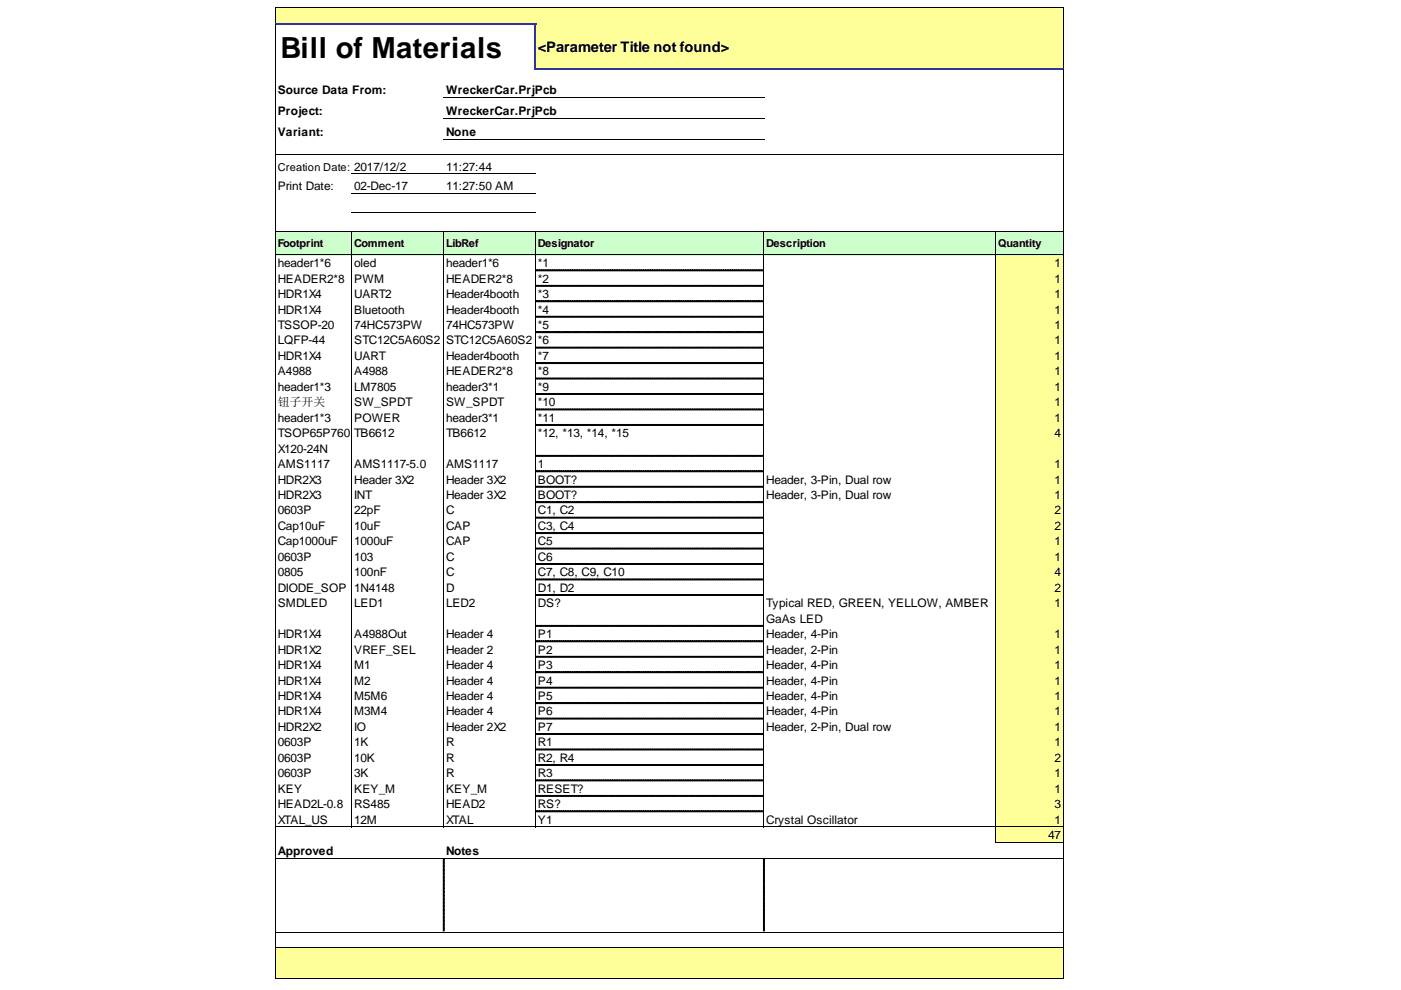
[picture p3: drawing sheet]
<svg xmlns="http://www.w3.org/2000/svg" width="297mm" height="210mm" viewBox="0 0 297 210" stroke-linecap="round" stroke-linejoin="round" font-family="sans-serif">
<defs><g id="words">
<text font-size="6.2" x="59.5" y="12.3">Bill of Materials</text>
<text font-size="3.1" x="114" y="11">&lt;Parameter Title not found&gt;</text>
<g font-size="2.5">
<text x="58.9" y="20">Source Data From:</text>
<text x="94.6" y="20">WreckerCar.PrjPcb</text>
<text x="58.9" y="24.5">Project:</text>
<text x="58.9" y="28.9">Variant:</text>
<text x="94.6" y="24.5">WreckerCar.PrjPcb</text>
<text x="94.6" y="28.9">None</text>
<text x="58.9" y="40.3">Print Date:</text>
<text x="75.1" y="40.3">02-Dec-17</text>
<text x="94.6" y="36.2">11:27:44</text>
<text x="94.6" y="40.3">11:27:50 AM</text>
<text x="58.9" y="56.6">header1*6</text>
<text x="58.9" y="59.9">HEADER2*8</text>
<text x="75.1" y="56.6">oled</text>
<text x="75.1" y="59.9">PWM</text>
<text x="94.6" y="56.6">header1*6</text>
<text x="94.6" y="59.9">HEADER2*8</text>
<text x="114" y="56.6">*1</text>
<text x="114" y="59.9">*2</text>
<text x="223.6" y="56.6">1</text>
<text x="223.6" y="59.9">1</text>
<text x="58.9" y="63.2">HDR1X4</text>
<text x="75.1" y="63.2">UART2</text>
<text x="94.6" y="63.2">Header4booth</text>
<text x="114" y="63.2">*3</text>
<text x="223.6" y="63.2">1</text>
<text x="58.9" y="66.5">HDR1X4</text>
<text x="58.9" y="69.8">TSSOP-20</text>
<text x="75.1" y="66.5">Bluetooth</text>
<text x="75.1" y="69.8">74HC573PW</text>
<text x="94.6" y="66.5">Header4booth</text>
<text x="94.6" y="69.8">74HC573PW</text>
<text x="114" y="66.5">*4</text>
<text x="114" y="69.8">*5</text>
<text x="223.6" y="66.5">1</text>
<text x="223.6" y="69.8">1</text>
<text x="58.9" y="73">LQFP-44</text>
<text x="58.9" y="76.3">HDR1X4</text>
<text x="75.1" y="73">STC12C5A60S2</text>
<text x="75.1" y="76.3">UART</text>
<text x="94.6" y="73">STC12C5A60S2</text>
<text x="94.6" y="76.3">Header4booth</text>
<text x="114" y="73">*6</text>
<text x="114" y="76.3">*7</text>
<text x="223.6" y="73">1</text>
<text x="223.6" y="76.3">1</text>
<text x="58.9" y="79.6">A4988</text>
<text x="58.9" y="82.9">header1*3</text>
<text x="75.1" y="79.6">A4988</text>
<text x="75.1" y="82.9">LM7805</text>
<text x="94.6" y="79.6">HEADER2*8</text>
<text x="94.6" y="82.9">header3*1</text>
<text x="114" y="79.6">*8</text>
<text x="114" y="82.9">*9</text>
<text x="223.6" y="79.6">1</text>
<text x="223.6" y="82.9">1</text>
<text x="58.9" y="89.4">header1*3</text>
<text x="58.9" y="86.1">钮子开关</text>
<text x="75.1" y="86.1">SW_SPDT</text>
<text x="75.1" y="89.4">POWER</text>
<text x="94.6" y="86.1">SW_SPDT</text>
<text x="94.6" y="89.4">header3*1</text>
<text x="114" y="86.1">*10</text>
<text x="114" y="89.4">*11</text>
<text x="223.6" y="86.1">1</text>
<text x="223.6" y="89.4">1</text>
<text x="58.9" y="92.7">TSOP65P760</text>
<text x="58.9" y="96">X120-24N</text>
<text x="75.1" y="92.7">TB6612</text>
<text x="94.6" y="92.7">TB6612</text>
<text x="114" y="92.7">*12, *13, *14, *15</text>
<text x="223.6" y="92.7">4</text>
<text x="58.9" y="99.3">AMS1117</text>
<text x="75.1" y="99.3">AMS1117-5.0</text>
<text x="94.6" y="99.3">AMS1117</text>
<text x="114" y="99.3">1</text>
<text x="223.6" y="99.3">1</text>
<text x="58.9" y="102.5">HDR2X3</text>
<text x="58.9" y="105.8">HDR2X3</text>
<text x="75.1" y="102.5">Header 3X2</text>
<text x="75.1" y="105.8">INT</text>
<text x="94.6" y="102.5">Header 3X2</text>
<text x="94.6" y="105.8">Header 3X2</text>
<text x="114" y="102.5">BOOT?</text>
<text x="114" y="105.8">BOOT?</text>
<text x="162.4" y="102.5">Header, 3-Pin, Dual row</text>
<text x="162.4" y="105.8">Header, 3-Pin, Dual row</text>
<text x="223.6" y="102.5">1</text>
<text x="223.6" y="105.8">1</text>
<text x="58.9" y="109.1">0603P</text>
<text x="58.9" y="112.4">Cap10uF</text>
<text x="75.1" y="109.1">22pF</text>
<text x="75.1" y="112.4">10uF</text>
<text x="94.6" y="109.1">C</text>
<text x="94.6" y="112.4">CAP</text>
<text x="114" y="109.1">C1, C2</text>
<text x="114" y="112.4">C3, C4</text>
<text x="223.6" y="109.1">2</text>
<text x="223.6" y="112.4">2</text>
<text x="58.9" y="115.6">Cap1000uF</text>
<text x="58.9" y="118.9">0603P</text>
<text x="75.1" y="115.6">1000uF</text>
<text x="75.1" y="118.9">103</text>
<text x="94.6" y="115.6">CAP</text>
<text x="94.6" y="118.9">C</text>
<text x="114" y="115.6">C5</text>
<text x="114" y="118.9">C6</text>
<text x="223.6" y="115.6">1</text>
<text x="223.6" y="118.9">1</text>
<text x="58.9" y="122.2">0805</text>
<text x="58.9" y="125.5">DIODE_SOP</text>
<text x="75.1" y="122.2">100nF</text>
<text x="75.1" y="125.5">1N4148</text>
<text x="94.6" y="122.2">C</text>
<text x="94.6" y="125.5">D</text>
<text x="114" y="122.2">C7, C8, C9, C10</text>
<text x="114" y="125.5">D1, D2</text>
<text x="223.6" y="122.2">4</text>
<text x="223.6" y="125.5">2</text>
<text x="58.9" y="128.7">SMDLED</text>
<text x="75.1" y="128.7">LED1</text>
<text x="94.6" y="128.7">LED2</text>
<text x="114" y="128.7">DS?</text>
<text x="162.4" y="128.7">Typical RED, GREEN, YELLOW, AMBER</text>
<text x="223.6" y="128.7">1</text>
<text x="58.9" y="135.3">HDR1X4</text>
<text x="75.1" y="135.3">A4988Out</text>
<text x="94.6" y="135.3">Header 4</text>
<text x="114" y="135.3">P1</text>
<text x="162.4" y="132">GaAs LED</text>
<text x="162.4" y="135.3">Header, 4-Pin</text>
<text x="223.6" y="135.3">1</text>
<text x="58.9" y="138.6">HDR1X2</text>
<text x="58.9" y="141.9">HDR1X4</text>
<text x="75.1" y="138.6">VREF_SEL</text>
<text x="75.1" y="141.9">M1</text>
<text x="94.6" y="138.6">Header 2</text>
<text x="94.6" y="141.9">Header 4</text>
<text x="114" y="138.6">P2</text>
<text x="114" y="141.9">P3</text>
<text x="162.4" y="138.6">Header, 2-Pin</text>
<text x="162.4" y="141.9">Header, 4-Pin</text>
<text x="223.6" y="138.6">1</text>
<text x="223.6" y="141.9">1</text>
<text x="58.9" y="145.1">HDR1X4</text>
<text x="58.9" y="148.4">HDR1X4</text>
<text x="75.1" y="145.1">M2</text>
<text x="75.1" y="148.4">M5M6</text>
<text x="94.6" y="145.1">Header 4</text>
<text x="94.6" y="148.4">Header 4</text>
<text x="114" y="145.1">P4</text>
<text x="114" y="148.4">P5</text>
<text x="162.4" y="145.1">Header, 4-Pin</text>
<text x="162.4" y="148.4">Header, 4-Pin</text>
<text x="223.6" y="145.1">1</text>
<text x="223.6" y="148.4">1</text>
<text x="58.9" y="151.7">HDR1X4</text>
<text x="58.9" y="155">HDR2X2</text>
<text x="75.1" y="151.7">M3M4</text>
<text x="75.1" y="155">IO</text>
<text x="94.6" y="151.7">Header 4</text>
<text x="94.6" y="155">Header 2X2</text>
<text x="114" y="151.7">P6</text>
<text x="114" y="155">P7</text>
<text x="162.4" y="151.7">Header, 4-Pin</text>
<text x="162.4" y="155">Header, 2-Pin, Dual row</text>
<text x="223.6" y="151.7">1</text>
<text x="223.6" y="155">1</text>
<text x="58.9" y="158.2">0603P</text>
<text x="58.9" y="161.5">0603P</text>
<text x="75.1" y="158.2">1K</text>
<text x="75.1" y="161.5">10K</text>
<text x="94.6" y="158.2">R</text>
<text x="94.6" y="161.5">R</text>
<text x="114" y="158.2">R1</text>
<text x="114" y="161.5">R2, R4</text>
<text x="223.6" y="158.2">1</text>
<text x="223.6" y="161.5">2</text>
<text x="58.9" y="164.8">0603P</text>
<text x="75.1" y="164.8">3K</text>
<text x="94.6" y="164.8">R</text>
<text x="114" y="164.8">R3</text>
<text x="223.6" y="164.8">1</text>
<text x="58.9" y="168.1">KEY</text>
<text x="58.9" y="171.3">HEAD2L-0.8</text>
<text x="75.1" y="168.1">KEY_M</text>
<text x="75.1" y="171.3">RS485</text>
<text x="94.6" y="168.1">KEY_M</text>
<text x="94.6" y="171.3">HEAD2</text>
<text x="114" y="168.1">RESET?</text>
<text x="114" y="171.3">RS?</text>
<text x="223.6" y="168.1">1</text>
<text x="223.6" y="171.3">3</text>
<text x="58.9" y="174.6">XTAL_US</text>
<text x="75.1" y="174.6">12M</text>
<text x="94.6" y="174.6">XTAL</text>
<text x="114" y="174.6">Y1</text>
<text x="162.4" y="174.6">Crystal Oscillator</text>
<text x="222.2" y="177.9">47</text>
<text x="223.6" y="174.6">1</text>
<text x="58.9" y="181.2">Approved</text>
<text x="94.6" y="181.2">Notes</text>
</g>
<g font-size="2.3">
<text x="58.9" y="36.2">Creation Date: 2017/12/2</text>
<text x="58.9" y="52.4">Footprint</text>
<text x="75.1" y="52.4">Comment</text>
<text x="94.6" y="52.4">LibRef</text>
<text x="114" y="52.4">Designator</text>
<text x="162.4" y="52.4">Description</text>
<text x="211.6" y="52.4">Quantity</text>
</g>
</g></defs>
<g fill="#ff9">
<path d="M58.5 1.7h16.2v3.5h-16.2z" fill-rule="evenodd"/>
<path d="M74.5 1.7h19.7v3.5h-19.7z" fill-rule="evenodd"/>
<path d="M94 1.7h19.7v3.5h-19.7z" fill-rule="evenodd"/>
<path d="M113.5 1.7h48.6v3.5h-48.6z" fill-rule="evenodd"/>
<path d="M161.9 1.7h49.3v3.5h-49.3z" fill-rule="evenodd"/>
<path d="M211 1.7h14.5v3.5h-14.5z" fill-rule="evenodd"/>
<path d="M113.5 5h48.6v9.8h-48.6z" fill-rule="evenodd"/>
<path d="M161.9 5h49.3v9.8h-49.3z" fill-rule="evenodd"/>
<path d="M211 5h14.5v9.8h-14.5z" fill-rule="evenodd"/>
<path d="M211 54h14.5v3.4h-14.5z" fill-rule="evenodd"/>
<path d="M211 57.2h14.5v3.5h-14.5z" fill-rule="evenodd"/>
<path d="M211 60.5h14.5v3.5h-14.5z" fill-rule="evenodd"/>
<path d="M211 63.8h14.5v3.5h-14.5z" fill-rule="evenodd"/>
<path d="M211 67.1h14.5v3.4h-14.5z" fill-rule="evenodd"/>
<path d="M211 70.3h14.5v3.5h-14.5z" fill-rule="evenodd"/>
<path d="M211 73.6h14.5v3.5h-14.5z" fill-rule="evenodd"/>
<path d="M211 76.9h14.5v3.5h-14.5z" fill-rule="evenodd"/>
<path d="M211 80.2h14.5v3.4h-14.5z" fill-rule="evenodd"/>
<path d="M211 83.4h14.5v3.5h-14.5z" fill-rule="evenodd"/>
<path d="M211 86.7h14.5v3.5h-14.5z" fill-rule="evenodd"/>
<path d="M211 90h14.5v6.7h-14.5z" fill-rule="evenodd"/>
<path d="M211 96.6h14.5v3.4h-14.5z" fill-rule="evenodd"/>
<path d="M211 99.8h14.5v3.5h-14.5z" fill-rule="evenodd"/>
<path d="M211 103.1h14.5v3.5h-14.5z" fill-rule="evenodd"/>
<path d="M211 106.4h14.5v3.5h-14.5z" fill-rule="evenodd"/>
<path d="M211 109.7h14.5v3.4h-14.5z" fill-rule="evenodd"/>
<path d="M211 112.9h14.5v3.5h-14.5z" fill-rule="evenodd"/>
<path d="M211 116.2h14.5v3.5h-14.5z" fill-rule="evenodd"/>
<path d="M211 119.5h14.5v3.5h-14.5z" fill-rule="evenodd"/>
<path d="M211 122.8h14.5v3.4h-14.5z" fill-rule="evenodd"/>
<path d="M211 126h14.5v6.8h-14.5z" fill-rule="evenodd"/>
<path d="M211 132.6h14.5v3.5h-14.5z" fill-rule="evenodd"/>
<path d="M211 135.9h14.5v3.4h-14.5z" fill-rule="evenodd"/>
<path d="M211 139.2h14.5v3.4h-14.5z" fill-rule="evenodd"/>
<path d="M211 142.4h14.5v3.5h-14.5z" fill-rule="evenodd"/>
<path d="M211 145.7h14.5v3.5h-14.5z" fill-rule="evenodd"/>
<path d="M211 149h14.5v3.5h-14.5z" fill-rule="evenodd"/>
<path d="M211 152.3h14.5v3.4h-14.5z" fill-rule="evenodd"/>
<path d="M211 155.5h14.5v3.5h-14.5z" fill-rule="evenodd"/>
<path d="M211 158.8h14.5v3.5h-14.5z" fill-rule="evenodd"/>
<path d="M211 162.1h14.5v3.5h-14.5z" fill-rule="evenodd"/>
<path d="M211 165.4h14.5v3.4h-14.5z" fill-rule="evenodd"/>
<path d="M211 168.6h14.5v3.5h-14.5z" fill-rule="evenodd"/>
<path d="M211 171.9h14.5v3.5h-14.5z" fill-rule="evenodd"/>
<path d="M211 175.2h14.5v3.5h-14.5z" fill-rule="evenodd"/>
<path d="M58.5 200.8h16.2v3.5h-16.2z" fill-rule="evenodd"/>
<path d="M74.5 200.8h19.7v3.5h-19.7z" fill-rule="evenodd"/>
<path d="M94 200.8h19.7v3.5h-19.7z" fill-rule="evenodd"/>
<path d="M113.5 200.8h48.6v3.5h-48.6z" fill-rule="evenodd"/>
<path d="M161.9 200.8h49.3v3.5h-49.3z" fill-rule="evenodd"/>
<path d="M211 200.8h14.5v3.5h-14.5z" fill-rule="evenodd"/>
<path d="M58.5 204.1h16.2v3.5h-16.2z" fill-rule="evenodd"/>
<path d="M74.5 204.1h19.7v3.5h-19.7z" fill-rule="evenodd"/>
<path d="M94 204.1h19.7v3.5h-19.7z" fill-rule="evenodd"/>
<path d="M113.5 204.1h48.6v3.5h-48.6z" fill-rule="evenodd"/>
<path d="M161.9 204.1h49.3v3.5h-49.3z" fill-rule="evenodd"/>
<path d="M211 204.1h14.5v3.5h-14.5z" fill-rule="evenodd"/>
</g>
<g fill="#cfc">
<path d="M58.5 48.9h16.2v5.2h-16.2z" fill-rule="evenodd"/>
<path d="M74.5 48.9h19.7v5.2h-19.7z" fill-rule="evenodd"/>
<path d="M94 48.9h19.7v5.2h-19.7z" fill-rule="evenodd"/>
<path d="M113.5 48.9h48.6v5.2h-48.6z" fill-rule="evenodd"/>
<path d="M161.9 48.9h49.3v5.2h-49.3z" fill-rule="evenodd"/>
<path d="M211 48.9h14.5v5.2h-14.5z" fill-rule="evenodd"/>
</g>
<g fill="none" stroke="#000" stroke-width=".21">
<path d="M58.3 1.6h167.2M58.4 1.5v3.3M58.4 5.2v202.4M225.4 1.5v12.9M225.4 14.8v192.8M58.3 32.8h167.2M74.5 36.9h39.2M94 20.7h68.1M94 25.1h68.1M94 29.6h68.1M58.3 49h167.2M58.3 54h167.2"/>
<path d="M74.5 40.9h39.2M74.5 45h39.2M74.6 48.9v126.5M94.1 48.9v126.5M113.6 48.9v126.5M162 48.9v126.5M211.1 48.9v129.8M58.3 175.3h167.2M211 178.6h14.5M58.3 182h167.2M58.3 197.7h167.2M58.3 200.9h167.2"/>
<path d="M58.3 207.5h167.2"/>
</g>
<path d="M58.3 5h55.4M113.5 5v9.8M113.7 14.6h111.8" fill="none" stroke="#339" stroke-width=".39"/>
<g fill="#000" stroke="#000" stroke-width=".21">
<path d="M113.7 57.2h.1v.2h-.1zM114 57.2h.2v.2h-.2zM114.4 57.2h.2v.2h-.2zM114.8 57.2h.2v.2h-.2zM115.2 57.2h.2v.2h-.2zM115.6 57.2h.2v.2h-.2zM116 57.2h.2v.2h-.2zM116.4 57.2h.1v.2h-.1zM116.7 57.2h.2v.2h-.2zM117.1 57.2h.2v.2h-.2zM117.5 57.2h.2v.2h-.2zM117.9 57.2h.2v.2h-.2zM118.3 57.2h.2v.2h-.2zM118.7 57.2h.2v.2h-.2zM119.1 57.2h.1v.2h-.1zM119.4 57.2h.2v.2h-.2zM119.8 57.2h.2v.2h-.2zM120.2 57.2h.2v.2h-.2zM120.6 57.2h.2v.2h-.2zM121 57.2h.2v.2h-.2zM121.4 57.2h.2v.2h-.2zM121.8 57.2h.1v.2h-.1zM122.1 57.2h.2v.2h-.2zM122.5 57.2h.2v.2h-.2zM122.9 57.2h.2v.2h-.2zM123.3 57.2h.2v.2h-.2zM123.7 57.2h.2v.2h-.2zM124.1 57.2h.2v.2h-.2zM124.5 57.2h.1v.2h-.1zM124.8 57.2h.2v.2h-.2zM125.2 57.2h.2v.2h-.2zM125.6 57.2h.2v.2h-.2zM126 57.2h.2v.2h-.2zM126.4 57.2h.2v.2h-.2zM126.8 57.2h.2v.2h-.2zM127.2 57.2h.1v.2h-.1zM127.5 57.2h.2v.2h-.2zM127.9 57.2h.2v.2h-.2zM128.3 57.2h.2v.2h-.2zM128.7 57.2h.2v.2h-.2zM129.1 57.2h.2v.2h-.2zM129.5 57.2h.2v.2h-.2zM129.9 57.2h.1v.2h-.1zM130.2 57.2h.2v.2h-.2zM130.6 57.2h.2v.2h-.2zM131 57.2h.2v.2h-.2zM131.4 57.2h.2v.2h-.2zM131.8 57.2h.2v.2h-.2zM132.2 57.2h.2v.2h-.2zM132.6 57.2h.1v.2h-.1zM132.9 57.2h.2v.2h-.2zM133.3 57.2h.2v.2h-.2zM133.7 57.2h.2v.2h-.2zM134.1 57.2h.2v.2h-.2zM134.5 57.2h.2v.2h-.2zM134.9 57.2h.2v.2h-.2zM135.3 57.2h.1v.2h-.1zM135.6 57.2h.2v.2h-.2zM136 57.2h.2v.2h-.2zM136.4 57.2h.2v.2h-.2zM136.8 57.2h.2v.2h-.2zM137.2 57.2h.2v.2h-.2zM137.6 57.2h.2v.2h-.2zM138 57.2h.1v.2h-.1zM138.3 57.2h.2v.2h-.2zM138.7 57.2h.2v.2h-.2zM139.1 57.2h.2v.2h-.2zM139.5 57.2h.2v.2h-.2zM139.9 57.2h.2v.2h-.2zM140.3 57.2h.2v.2h-.2zM140.7 57.2h.1v.2h-.1zM141 57.2h.2v.2h-.2zM141.4 57.2h.2v.2h-.2zM141.8 57.2h.2v.2h-.2zM142.2 57.2h.2v.2h-.2zM142.6 57.2h.2v.2h-.2zM143 57.2h.2v.2h-.2zM143.4 57.2h.1v.2h-.1zM143.7 57.2h.2v.2h-.2zM144.1 57.2h.2v.2h-.2zM144.5 57.2h.2v.2h-.2zM144.9 57.2h.2v.2h-.2zM145.3 57.2h.2v.2h-.2zM145.7 57.2h.2v.2h-.2zM146.1 57.2h.1v.2h-.1zM146.4 57.2h.2v.2h-.2zM146.8 57.2h.2v.2h-.2zM147.2 57.2h.2v.2h-.2zM147.6 57.2h.2v.2h-.2zM148 57.2h.2v.2h-.2zM148.4 57.2h.2v.2h-.2zM148.8 57.2h.1v.2h-.1zM149.1 57.2h.2v.2h-.2zM149.5 57.2h.2v.2h-.2zM149.9 57.2h.2v.2h-.2zM150.3 57.2h.2v.2h-.2zM150.7 57.2h.2v.2h-.2zM151.1 57.2h.2v.2h-.2zM151.5 57.2h.1v.2h-.1zM151.8 57.2h.2v.2h-.2zM152.2 57.2h.2v.2h-.2zM152.6 57.2h.2v.2h-.2zM153 57.2h.2v.2h-.2zM153.4 57.2h.2v.2h-.2zM153.8 57.2h.2v.2h-.2zM154.2 57.2h.1v.2h-.1zM154.5 57.2h.2v.2h-.2zM154.9 57.2h.2v.2h-.2zM155.3 57.2h.2v.2h-.2zM155.7 57.2h.2v.2h-.2zM156.1 57.2h.2v.2h-.2zM156.5 57.2h.2v.2h-.2zM156.9 57.2h.1v.2h-.1zM157.2 57.2h.2v.2h-.2zM157.6 57.2h.2v.2h-.2zM158 57.2h.2v.2h-.2zM158.4 57.2h.2v.2h-.2zM158.8 57.2h.2v.2h-.2zM159.2 57.2h.2v.2h-.2zM159.6 57.2h.1v.2h-.1zM159.9 57.2h.2v.2h-.2zM160.3 57.2h.2v.2h-.2zM160.7 57.2h.2v.2h-.2zM161.1 57.2h.2v.2h-.2zM161.5 57.2h.2v.2h-.2z"/>
<path d="M113.7 60.5h.1v.2h-.1zM114 60.5h.2v.2h-.2zM114.4 60.5h.2v.2h-.2zM114.8 60.5h.2v.2h-.2zM115.2 60.5h.2v.2h-.2zM115.6 60.5h.2v.2h-.2zM116 60.5h.2v.2h-.2zM116.4 60.5h.1v.2h-.1zM116.7 60.5h.2v.2h-.2zM117.1 60.5h.2v.2h-.2zM117.5 60.5h.2v.2h-.2zM117.9 60.5h.2v.2h-.2zM118.3 60.5h.2v.2h-.2zM118.7 60.5h.2v.2h-.2zM119.1 60.5h.1v.2h-.1zM119.4 60.5h.2v.2h-.2zM119.8 60.5h.2v.2h-.2zM120.2 60.5h.2v.2h-.2zM120.6 60.5h.2v.2h-.2zM121 60.5h.2v.2h-.2zM121.4 60.5h.2v.2h-.2zM121.8 60.5h.1v.2h-.1zM122.1 60.5h.2v.2h-.2zM122.5 60.5h.2v.2h-.2zM122.9 60.5h.2v.2h-.2zM123.3 60.5h.2v.2h-.2zM123.7 60.5h.2v.2h-.2zM124.1 60.5h.2v.2h-.2zM124.5 60.5h.1v.2h-.1zM124.8 60.5h.2v.2h-.2zM125.2 60.5h.2v.2h-.2zM125.6 60.5h.2v.2h-.2zM126 60.5h.2v.2h-.2zM126.4 60.5h.2v.2h-.2zM126.8 60.5h.2v.2h-.2zM127.2 60.5h.1v.2h-.1zM127.5 60.5h.2v.2h-.2zM127.9 60.5h.2v.2h-.2zM128.3 60.5h.2v.2h-.2zM128.7 60.5h.2v.2h-.2zM129.1 60.5h.2v.2h-.2zM129.5 60.5h.2v.2h-.2zM129.9 60.5h.1v.2h-.1zM130.2 60.5h.2v.2h-.2zM130.6 60.5h.2v.2h-.2zM131 60.5h.2v.2h-.2zM131.4 60.5h.2v.2h-.2zM131.8 60.5h.2v.2h-.2zM132.2 60.5h.2v.2h-.2zM132.6 60.5h.1v.2h-.1zM132.9 60.5h.2v.2h-.2zM133.3 60.5h.2v.2h-.2zM133.7 60.5h.2v.2h-.2zM134.1 60.5h.2v.2h-.2zM134.5 60.5h.2v.2h-.2zM134.9 60.5h.2v.2h-.2zM135.3 60.5h.1v.2h-.1zM135.6 60.5h.2v.2h-.2zM136 60.5h.2v.2h-.2zM136.4 60.5h.2v.2h-.2zM136.8 60.5h.2v.2h-.2zM137.2 60.5h.2v.2h-.2zM137.6 60.5h.2v.2h-.2zM138 60.5h.1v.2h-.1zM138.3 60.5h.2v.2h-.2zM138.7 60.5h.2v.2h-.2zM139.1 60.5h.2v.2h-.2zM139.5 60.5h.2v.2h-.2zM139.9 60.5h.2v.2h-.2zM140.3 60.5h.2v.2h-.2zM140.7 60.5h.1v.2h-.1zM141 60.5h.2v.2h-.2zM141.4 60.5h.2v.2h-.2zM141.8 60.5h.2v.2h-.2zM142.2 60.5h.2v.2h-.2zM142.6 60.5h.2v.2h-.2zM143 60.5h.2v.2h-.2zM143.4 60.5h.1v.2h-.1zM143.7 60.5h.2v.2h-.2zM144.1 60.5h.2v.2h-.2zM144.5 60.5h.2v.2h-.2zM144.9 60.5h.2v.2h-.2zM145.3 60.5h.2v.2h-.2zM145.7 60.5h.2v.2h-.2zM146.1 60.5h.1v.2h-.1zM146.4 60.5h.2v.2h-.2zM146.8 60.5h.2v.2h-.2zM147.2 60.5h.2v.2h-.2zM147.6 60.5h.2v.2h-.2zM148 60.5h.2v.2h-.2zM148.4 60.5h.2v.2h-.2zM148.8 60.5h.1v.2h-.1zM149.1 60.5h.2v.2h-.2zM149.5 60.5h.2v.2h-.2zM149.9 60.5h.2v.2h-.2zM150.3 60.5h.2v.2h-.2zM150.7 60.5h.2v.2h-.2zM151.1 60.5h.2v.2h-.2zM151.5 60.5h.1v.2h-.1zM151.8 60.5h.2v.2h-.2zM152.2 60.5h.2v.2h-.2zM152.6 60.5h.2v.2h-.2zM153 60.5h.2v.2h-.2zM153.4 60.5h.2v.2h-.2zM153.8 60.5h.2v.2h-.2zM154.2 60.5h.1v.2h-.1zM154.5 60.5h.2v.2h-.2zM154.9 60.5h.2v.2h-.2zM155.3 60.5h.2v.2h-.2zM155.7 60.5h.2v.2h-.2zM156.1 60.5h.2v.2h-.2zM156.5 60.5h.2v.2h-.2zM156.9 60.5h.1v.2h-.1zM157.2 60.5h.2v.2h-.2zM157.6 60.5h.2v.2h-.2zM158 60.5h.2v.2h-.2zM158.4 60.5h.2v.2h-.2zM158.8 60.5h.2v.2h-.2zM159.2 60.5h.2v.2h-.2zM159.6 60.5h.1v.2h-.1zM159.9 60.5h.2v.2h-.2zM160.3 60.5h.2v.2h-.2zM160.7 60.5h.2v.2h-.2zM161.1 60.5h.2v.2h-.2zM161.5 60.5h.2v.2h-.2z"/>
<path d="M113.7 63.8h.1v.2h-.1zM114 63.8h.2v.2h-.2zM114.4 63.8h.2v.2h-.2zM114.8 63.8h.2v.2h-.2zM115.2 63.8h.2v.2h-.2zM115.6 63.8h.2v.2h-.2zM116 63.8h.2v.2h-.2zM116.4 63.8h.1v.2h-.1zM116.7 63.8h.2v.2h-.2zM117.1 63.8h.2v.2h-.2zM117.5 63.8h.2v.2h-.2zM117.9 63.8h.2v.2h-.2zM118.3 63.8h.2v.2h-.2zM118.7 63.8h.2v.2h-.2zM119.1 63.8h.1v.2h-.1zM119.4 63.8h.2v.2h-.2zM119.8 63.8h.2v.2h-.2zM120.2 63.8h.2v.2h-.2zM120.6 63.8h.2v.2h-.2zM121 63.8h.2v.2h-.2zM121.4 63.8h.2v.2h-.2zM121.8 63.8h.1v.2h-.1zM122.1 63.8h.2v.2h-.2zM122.5 63.8h.2v.2h-.2zM122.9 63.8h.2v.2h-.2zM123.3 63.8h.2v.2h-.2zM123.7 63.8h.2v.2h-.2zM124.1 63.8h.2v.2h-.2zM124.5 63.8h.1v.2h-.1zM124.8 63.8h.2v.2h-.2zM125.2 63.8h.2v.2h-.2zM125.6 63.8h.2v.2h-.2zM126 63.8h.2v.2h-.2zM126.4 63.8h.2v.2h-.2zM126.8 63.8h.2v.2h-.2zM127.2 63.8h.1v.2h-.1zM127.5 63.8h.2v.2h-.2zM127.9 63.8h.2v.2h-.2zM128.3 63.8h.2v.2h-.2zM128.7 63.8h.2v.2h-.2zM129.1 63.8h.2v.2h-.2zM129.5 63.8h.2v.2h-.2zM129.9 63.8h.1v.2h-.1zM130.2 63.8h.2v.2h-.2zM130.6 63.8h.2v.2h-.2zM131 63.8h.2v.2h-.2zM131.4 63.8h.2v.2h-.2zM131.8 63.8h.2v.2h-.2zM132.2 63.8h.2v.2h-.2zM132.6 63.8h.1v.2h-.1zM132.9 63.8h.2v.2h-.2zM133.3 63.8h.2v.2h-.2zM133.7 63.8h.2v.2h-.2zM134.1 63.8h.2v.2h-.2zM134.5 63.8h.2v.2h-.2zM134.9 63.8h.2v.2h-.2zM135.3 63.8h.1v.2h-.1zM135.6 63.8h.2v.2h-.2zM136 63.8h.2v.2h-.2zM136.4 63.8h.2v.2h-.2zM136.8 63.8h.2v.2h-.2zM137.2 63.8h.2v.2h-.2zM137.6 63.8h.2v.2h-.2zM138 63.8h.1v.2h-.1zM138.3 63.8h.2v.2h-.2zM138.7 63.8h.2v.2h-.2zM139.1 63.8h.2v.2h-.2zM139.5 63.8h.2v.2h-.2zM139.9 63.8h.2v.2h-.2zM140.3 63.8h.2v.2h-.2zM140.7 63.8h.1v.2h-.1zM141 63.8h.2v.2h-.2zM141.4 63.8h.2v.2h-.2zM141.8 63.8h.2v.2h-.2zM142.2 63.8h.2v.2h-.2zM142.6 63.8h.2v.2h-.2zM143 63.8h.2v.2h-.2zM143.4 63.8h.1v.2h-.1zM143.7 63.8h.2v.2h-.2zM144.1 63.8h.2v.2h-.2zM144.5 63.8h.2v.2h-.2zM144.9 63.8h.2v.2h-.2zM145.3 63.8h.2v.2h-.2zM145.7 63.8h.2v.2h-.2zM146.1 63.8h.1v.2h-.1zM146.4 63.8h.2v.2h-.2zM146.8 63.8h.2v.2h-.2zM147.2 63.8h.2v.2h-.2zM147.6 63.8h.2v.2h-.2zM148 63.8h.2v.2h-.2zM148.4 63.8h.2v.2h-.2zM148.8 63.8h.1v.2h-.1zM149.1 63.8h.2v.2h-.2zM149.5 63.8h.2v.2h-.2zM149.9 63.8h.2v.2h-.2zM150.3 63.8h.2v.2h-.2zM150.7 63.8h.2v.2h-.2zM151.1 63.8h.2v.2h-.2zM151.5 63.8h.1v.2h-.1zM151.8 63.8h.2v.2h-.2zM152.2 63.8h.2v.2h-.2zM152.6 63.8h.2v.2h-.2zM153 63.8h.2v.2h-.2zM153.4 63.8h.2v.2h-.2zM153.8 63.8h.2v.2h-.2zM154.2 63.8h.1v.2h-.1zM154.5 63.8h.2v.2h-.2zM154.9 63.8h.2v.2h-.2zM155.3 63.8h.2v.2h-.2zM155.7 63.8h.2v.2h-.2zM156.1 63.8h.2v.2h-.2zM156.5 63.8h.2v.2h-.2zM156.9 63.8h.1v.2h-.1zM157.2 63.8h.2v.2h-.2zM157.6 63.8h.2v.2h-.2zM158 63.8h.2v.2h-.2zM158.4 63.8h.2v.2h-.2zM158.8 63.8h.2v.2h-.2zM159.2 63.8h.2v.2h-.2zM159.6 63.8h.1v.2h-.1zM159.9 63.8h.2v.2h-.2zM160.3 63.8h.2v.2h-.2zM160.7 63.8h.2v.2h-.2zM161.1 63.8h.2v.2h-.2zM161.5 63.8h.2v.2h-.2z"/>
<path d="M113.7 67.1h.1v.2h-.1zM114 67.1h.2v.2h-.2zM114.4 67.1h.2v.2h-.2zM114.8 67.1h.2v.2h-.2zM115.2 67.1h.2v.2h-.2zM115.6 67.1h.2v.2h-.2zM116 67.1h.2v.2h-.2zM116.4 67.1h.1v.2h-.1zM116.7 67.1h.2v.2h-.2zM117.1 67.1h.2v.2h-.2zM117.5 67.1h.2v.2h-.2zM117.9 67.1h.2v.2h-.2zM118.3 67.1h.2v.2h-.2zM118.7 67.1h.2v.2h-.2zM119.1 67.1h.1v.2h-.1zM119.4 67.1h.2v.2h-.2zM119.8 67.1h.2v.2h-.2zM120.2 67.1h.2v.2h-.2zM120.6 67.1h.2v.2h-.2zM121 67.1h.2v.2h-.2zM121.4 67.1h.2v.2h-.2zM121.8 67.1h.1v.2h-.1zM122.1 67.1h.2v.2h-.2zM122.5 67.1h.2v.2h-.2zM122.9 67.1h.2v.2h-.2zM123.3 67.1h.2v.2h-.2zM123.7 67.1h.2v.2h-.2zM124.1 67.1h.2v.2h-.2zM124.5 67.1h.1v.2h-.1zM124.8 67.1h.2v.2h-.2zM125.2 67.1h.2v.2h-.2zM125.6 67.1h.2v.2h-.2zM126 67.1h.2v.2h-.2zM126.4 67.1h.2v.2h-.2zM126.8 67.1h.2v.2h-.2zM127.2 67.1h.1v.2h-.1zM127.5 67.1h.2v.2h-.2zM127.9 67.1h.2v.2h-.2zM128.3 67.1h.2v.2h-.2zM128.7 67.1h.2v.2h-.2zM129.1 67.1h.2v.2h-.2zM129.5 67.1h.2v.2h-.2zM129.9 67.1h.1v.2h-.1zM130.2 67.1h.2v.2h-.2zM130.6 67.1h.2v.2h-.2zM131 67.1h.2v.2h-.2zM131.4 67.1h.2v.2h-.2zM131.8 67.1h.2v.2h-.2zM132.2 67.1h.2v.2h-.2zM132.6 67.1h.1v.2h-.1zM132.9 67.1h.2v.2h-.2zM133.3 67.1h.2v.2h-.2zM133.7 67.1h.2v.2h-.2zM134.1 67.1h.2v.2h-.2zM134.5 67.1h.2v.2h-.2zM134.9 67.1h.2v.2h-.2zM135.3 67.1h.1v.2h-.1zM135.6 67.1h.2v.2h-.2zM136 67.1h.2v.2h-.2zM136.4 67.1h.2v.2h-.2zM136.8 67.1h.2v.2h-.2zM137.2 67.1h.2v.2h-.2zM137.6 67.1h.2v.2h-.2zM138 67.1h.1v.2h-.1zM138.3 67.1h.2v.2h-.2zM138.7 67.1h.2v.2h-.2zM139.1 67.1h.2v.2h-.2zM139.5 67.1h.2v.2h-.2zM139.9 67.1h.2v.2h-.2zM140.3 67.1h.2v.2h-.2zM140.7 67.1h.1v.2h-.1zM141 67.1h.2v.2h-.2zM141.4 67.1h.2v.2h-.2zM141.8 67.1h.2v.2h-.2zM142.2 67.1h.2v.2h-.2zM142.6 67.1h.2v.2h-.2zM143 67.1h.2v.2h-.2zM143.4 67.1h.1v.2h-.1zM143.7 67.1h.2v.2h-.2zM144.1 67.1h.2v.2h-.2zM144.5 67.1h.2v.2h-.2zM144.9 67.1h.2v.2h-.2zM145.3 67.1h.2v.2h-.2zM145.7 67.1h.2v.2h-.2zM146.1 67.1h.1v.2h-.1zM146.4 67.1h.2v.2h-.2zM146.8 67.1h.2v.2h-.2zM147.2 67.1h.2v.2h-.2zM147.6 67.1h.2v.2h-.2zM148 67.1h.2v.2h-.2zM148.4 67.1h.2v.2h-.2zM148.8 67.1h.1v.2h-.1zM149.1 67.1h.2v.2h-.2zM149.5 67.1h.2v.2h-.2zM149.9 67.1h.2v.2h-.2zM150.3 67.1h.2v.2h-.2zM150.7 67.1h.2v.2h-.2zM151.1 67.1h.2v.2h-.2zM151.5 67.1h.1v.2h-.1zM151.8 67.1h.2v.2h-.2zM152.2 67.1h.2v.2h-.2zM152.6 67.1h.2v.2h-.2zM153 67.1h.2v.2h-.2zM153.4 67.1h.2v.2h-.2zM153.8 67.1h.2v.2h-.2zM154.2 67.1h.1v.2h-.1zM154.5 67.1h.2v.2h-.2zM154.9 67.1h.2v.2h-.2zM155.3 67.1h.2v.2h-.2zM155.7 67.1h.2v.2h-.2zM156.1 67.1h.2v.2h-.2zM156.5 67.1h.2v.2h-.2zM156.9 67.1h.1v.2h-.1zM157.2 67.1h.2v.2h-.2zM157.6 67.1h.2v.2h-.2zM158 67.1h.2v.2h-.2zM158.4 67.1h.2v.2h-.2zM158.8 67.1h.2v.2h-.2zM159.2 67.1h.2v.2h-.2zM159.6 67.1h.1v.2h-.1zM159.9 67.1h.2v.2h-.2zM160.3 67.1h.2v.2h-.2zM160.7 67.1h.2v.2h-.2zM161.1 67.1h.2v.2h-.2zM161.5 67.1h.2v.2h-.2z"/>
<path d="M113.7 70.3h.1v.2h-.1zM114 70.3h.2v.2h-.2zM114.4 70.3h.2v.2h-.2zM114.8 70.3h.2v.2h-.2zM115.2 70.3h.2v.2h-.2zM115.6 70.3h.2v.2h-.2zM116 70.3h.2v.2h-.2zM116.4 70.3h.1v.2h-.1zM116.7 70.3h.2v.2h-.2zM117.1 70.3h.2v.2h-.2zM117.5 70.3h.2v.2h-.2zM117.9 70.3h.2v.2h-.2zM118.3 70.3h.2v.2h-.2zM118.7 70.3h.2v.2h-.2zM119.1 70.3h.1v.2h-.1zM119.4 70.3h.2v.2h-.2zM119.8 70.3h.2v.2h-.2zM120.2 70.3h.2v.2h-.2zM120.6 70.3h.2v.2h-.2zM121 70.3h.2v.2h-.2zM121.4 70.3h.2v.2h-.2zM121.8 70.3h.1v.2h-.1zM122.1 70.3h.2v.2h-.2zM122.5 70.3h.2v.2h-.2zM122.9 70.3h.2v.2h-.2zM123.3 70.3h.2v.2h-.2zM123.7 70.3h.2v.2h-.2zM124.1 70.3h.2v.2h-.2zM124.5 70.3h.1v.2h-.1zM124.8 70.3h.2v.2h-.2zM125.2 70.3h.2v.2h-.2zM125.6 70.3h.2v.2h-.2zM126 70.3h.2v.2h-.2zM126.4 70.3h.2v.2h-.2zM126.8 70.3h.2v.2h-.2zM127.2 70.3h.1v.2h-.1zM127.5 70.3h.2v.2h-.2zM127.9 70.3h.2v.2h-.2zM128.3 70.3h.2v.2h-.2zM128.7 70.3h.2v.2h-.2zM129.1 70.3h.2v.2h-.2zM129.5 70.3h.2v.2h-.2zM129.9 70.3h.1v.2h-.1zM130.2 70.3h.2v.2h-.2zM130.6 70.3h.2v.2h-.2zM131 70.3h.2v.2h-.2zM131.4 70.3h.2v.2h-.2zM131.8 70.3h.2v.2h-.2zM132.2 70.3h.2v.2h-.2zM132.6 70.3h.1v.2h-.1zM132.9 70.3h.2v.2h-.2zM133.3 70.3h.2v.2h-.2zM133.7 70.3h.2v.2h-.2zM134.1 70.3h.2v.2h-.2zM134.5 70.3h.2v.2h-.2zM134.9 70.3h.2v.2h-.2zM135.3 70.3h.1v.2h-.1zM135.6 70.3h.2v.2h-.2zM136 70.3h.2v.2h-.2zM136.4 70.3h.2v.2h-.2zM136.8 70.3h.2v.2h-.2zM137.2 70.3h.2v.2h-.2zM137.6 70.3h.2v.2h-.2zM138 70.3h.1v.2h-.1zM138.3 70.3h.2v.2h-.2zM138.7 70.3h.2v.2h-.2zM139.1 70.3h.2v.2h-.2zM139.5 70.3h.2v.2h-.2zM139.9 70.3h.2v.2h-.2zM140.3 70.3h.2v.2h-.2zM140.7 70.3h.1v.2h-.1zM141 70.3h.2v.2h-.2zM141.4 70.3h.2v.2h-.2zM141.8 70.3h.2v.2h-.2zM142.2 70.3h.2v.2h-.2zM142.6 70.3h.2v.2h-.2zM143 70.3h.2v.2h-.2zM143.4 70.3h.1v.2h-.1zM143.7 70.3h.2v.2h-.2zM144.1 70.3h.2v.2h-.2zM144.5 70.3h.2v.2h-.2zM144.9 70.3h.2v.2h-.2zM145.3 70.3h.2v.2h-.2zM145.7 70.3h.2v.2h-.2zM146.1 70.3h.1v.2h-.1zM146.4 70.3h.2v.2h-.2zM146.8 70.3h.2v.2h-.2zM147.2 70.3h.2v.2h-.2zM147.6 70.3h.2v.2h-.2zM148 70.3h.2v.2h-.2zM148.4 70.3h.2v.2h-.2zM148.8 70.3h.1v.2h-.1zM149.1 70.3h.2v.2h-.2zM149.5 70.3h.2v.2h-.2zM149.9 70.3h.2v.2h-.2zM150.3 70.3h.2v.2h-.2zM150.7 70.3h.2v.2h-.2zM151.1 70.3h.2v.2h-.2zM151.5 70.3h.1v.2h-.1zM151.8 70.3h.2v.2h-.2zM152.2 70.3h.2v.2h-.2zM152.6 70.3h.2v.2h-.2zM153 70.3h.2v.2h-.2zM153.4 70.3h.2v.2h-.2zM153.8 70.3h.2v.2h-.2zM154.2 70.3h.1v.2h-.1zM154.5 70.3h.2v.2h-.2zM154.9 70.3h.2v.2h-.2zM155.3 70.3h.2v.2h-.2zM155.7 70.3h.2v.2h-.2zM156.1 70.3h.2v.2h-.2zM156.5 70.3h.2v.2h-.2zM156.9 70.3h.1v.2h-.1zM157.2 70.3h.2v.2h-.2zM157.6 70.3h.2v.2h-.2zM158 70.3h.2v.2h-.2zM158.4 70.3h.2v.2h-.2zM158.8 70.3h.2v.2h-.2zM159.2 70.3h.2v.2h-.2zM159.6 70.3h.1v.2h-.1zM159.9 70.3h.2v.2h-.2zM160.3 70.3h.2v.2h-.2zM160.7 70.3h.2v.2h-.2zM161.1 70.3h.2v.2h-.2zM161.5 70.3h.2v.2h-.2z"/>
<path d="M113.7 73.6h.1v.2h-.1zM114 73.6h.2v.2h-.2zM114.4 73.6h.2v.2h-.2zM114.8 73.6h.2v.2h-.2zM115.2 73.6h.2v.2h-.2zM115.6 73.6h.2v.2h-.2zM116 73.6h.2v.2h-.2zM116.4 73.6h.1v.2h-.1zM116.7 73.6h.2v.2h-.2zM117.1 73.6h.2v.2h-.2zM117.5 73.6h.2v.2h-.2zM117.9 73.6h.2v.2h-.2zM118.3 73.6h.2v.2h-.2zM118.7 73.6h.2v.2h-.2zM119.1 73.6h.1v.2h-.1zM119.4 73.6h.2v.2h-.2zM119.8 73.6h.2v.2h-.2zM120.2 73.6h.2v.2h-.2zM120.6 73.6h.2v.2h-.2zM121 73.6h.2v.2h-.2zM121.4 73.6h.2v.2h-.2zM121.8 73.6h.1v.2h-.1zM122.1 73.6h.2v.2h-.2zM122.5 73.6h.2v.2h-.2zM122.9 73.6h.2v.2h-.2zM123.3 73.6h.2v.2h-.2zM123.7 73.6h.2v.2h-.2zM124.1 73.6h.2v.2h-.2zM124.5 73.6h.1v.2h-.1zM124.8 73.6h.2v.2h-.2zM125.2 73.6h.2v.2h-.2zM125.6 73.6h.2v.2h-.2zM126 73.6h.2v.2h-.2zM126.4 73.6h.2v.2h-.2zM126.8 73.6h.2v.2h-.2zM127.2 73.6h.1v.2h-.1zM127.5 73.6h.2v.2h-.2zM127.9 73.6h.2v.2h-.2zM128.3 73.6h.2v.2h-.2zM128.7 73.6h.2v.2h-.2zM129.1 73.6h.2v.2h-.2zM129.5 73.6h.2v.2h-.2zM129.9 73.6h.1v.2h-.1zM130.2 73.6h.2v.2h-.2zM130.6 73.6h.2v.2h-.2zM131 73.6h.2v.2h-.2zM131.4 73.6h.2v.2h-.2zM131.8 73.6h.2v.2h-.2zM132.2 73.6h.2v.2h-.2zM132.6 73.6h.1v.2h-.1zM132.9 73.6h.2v.2h-.2zM133.3 73.6h.2v.2h-.2zM133.7 73.6h.2v.2h-.2zM134.1 73.6h.2v.2h-.2zM134.5 73.6h.2v.2h-.2zM134.9 73.6h.2v.2h-.2zM135.3 73.6h.1v.2h-.1zM135.6 73.6h.2v.2h-.2zM136 73.6h.2v.2h-.2zM136.4 73.6h.2v.2h-.2zM136.8 73.6h.2v.2h-.2zM137.2 73.6h.2v.2h-.2zM137.6 73.6h.2v.2h-.2zM138 73.6h.1v.2h-.1zM138.3 73.6h.2v.2h-.2zM138.7 73.6h.2v.2h-.2zM139.1 73.6h.2v.2h-.2zM139.5 73.6h.2v.2h-.2zM139.9 73.6h.2v.2h-.2zM140.3 73.6h.2v.2h-.2zM140.7 73.6h.1v.2h-.1zM141 73.6h.2v.2h-.2zM141.4 73.6h.2v.2h-.2zM141.8 73.6h.2v.2h-.2zM142.2 73.6h.2v.2h-.2zM142.6 73.6h.2v.2h-.2zM143 73.6h.2v.2h-.2zM143.4 73.6h.1v.2h-.1zM143.7 73.6h.2v.2h-.2zM144.1 73.6h.2v.2h-.2zM144.5 73.6h.2v.2h-.2zM144.9 73.6h.2v.2h-.2zM145.3 73.6h.2v.2h-.2zM145.7 73.6h.2v.2h-.2zM146.1 73.6h.1v.2h-.1zM146.4 73.6h.2v.2h-.2zM146.8 73.6h.2v.2h-.2zM147.2 73.6h.2v.2h-.2zM147.6 73.6h.2v.2h-.2zM148 73.6h.2v.2h-.2zM148.4 73.6h.2v.2h-.2zM148.8 73.6h.1v.2h-.1zM149.1 73.6h.2v.2h-.2zM149.5 73.6h.2v.2h-.2zM149.9 73.6h.2v.2h-.2zM150.3 73.6h.2v.2h-.2zM150.7 73.6h.2v.2h-.2zM151.1 73.6h.2v.2h-.2zM151.5 73.6h.1v.2h-.1zM151.8 73.6h.2v.2h-.2zM152.2 73.6h.2v.2h-.2zM152.6 73.6h.2v.2h-.2zM153 73.6h.2v.2h-.2zM153.4 73.6h.2v.2h-.2zM153.8 73.6h.2v.2h-.2zM154.2 73.6h.1v.2h-.1zM154.5 73.6h.2v.2h-.2zM154.9 73.6h.2v.2h-.2zM155.3 73.6h.2v.2h-.2zM155.7 73.6h.2v.2h-.2zM156.1 73.6h.2v.2h-.2zM156.5 73.6h.2v.2h-.2zM156.9 73.6h.1v.2h-.1zM157.2 73.6h.2v.2h-.2zM157.6 73.6h.2v.2h-.2zM158 73.6h.2v.2h-.2zM158.4 73.6h.2v.2h-.2zM158.8 73.6h.2v.2h-.2zM159.2 73.6h.2v.2h-.2zM159.6 73.6h.1v.2h-.1zM159.9 73.6h.2v.2h-.2zM160.3 73.6h.2v.2h-.2zM160.7 73.6h.2v.2h-.2zM161.1 73.6h.2v.2h-.2zM161.5 73.6h.2v.2h-.2z"/>
<path d="M113.7 76.9h.1v.2h-.1zM114 76.9h.2v.2h-.2zM114.4 76.9h.2v.2h-.2zM114.8 76.9h.2v.2h-.2zM115.2 76.9h.2v.2h-.2zM115.6 76.9h.2v.2h-.2zM116 76.9h.2v.2h-.2zM116.4 76.9h.1v.2h-.1zM116.7 76.9h.2v.2h-.2zM117.1 76.9h.2v.2h-.2zM117.5 76.9h.2v.2h-.2zM117.9 76.9h.2v.2h-.2zM118.3 76.9h.2v.2h-.2zM118.7 76.9h.2v.2h-.2zM119.1 76.9h.1v.2h-.1zM119.4 76.9h.2v.2h-.2zM119.8 76.9h.2v.2h-.2zM120.2 76.9h.2v.2h-.2zM120.6 76.9h.2v.2h-.2zM121 76.9h.2v.2h-.2zM121.4 76.9h.2v.2h-.2zM121.8 76.9h.1v.2h-.1zM122.1 76.9h.2v.2h-.2zM122.5 76.9h.2v.2h-.2zM122.9 76.9h.2v.2h-.2zM123.3 76.9h.2v.2h-.2zM123.7 76.9h.2v.2h-.2zM124.1 76.9h.2v.2h-.2zM124.5 76.9h.1v.2h-.1zM124.8 76.9h.2v.2h-.2zM125.2 76.9h.2v.2h-.2zM125.6 76.9h.2v.2h-.2zM126 76.9h.2v.2h-.2zM126.4 76.9h.2v.2h-.2zM126.8 76.9h.2v.2h-.2zM127.2 76.9h.1v.2h-.1zM127.5 76.9h.2v.2h-.2zM127.9 76.9h.2v.2h-.2zM128.3 76.9h.2v.2h-.2zM128.7 76.9h.2v.2h-.2zM129.1 76.9h.2v.2h-.2zM129.5 76.9h.2v.2h-.2zM129.9 76.9h.1v.2h-.1zM130.2 76.9h.2v.2h-.2zM130.6 76.9h.2v.2h-.2zM131 76.9h.2v.2h-.2zM131.4 76.9h.2v.2h-.2zM131.8 76.9h.2v.2h-.2zM132.2 76.9h.2v.2h-.2zM132.6 76.9h.1v.2h-.1zM132.9 76.9h.2v.2h-.2zM133.3 76.9h.2v.2h-.2zM133.7 76.9h.2v.2h-.2zM134.1 76.9h.2v.2h-.2zM134.5 76.9h.2v.2h-.2zM134.9 76.9h.2v.2h-.2zM135.3 76.9h.1v.2h-.1zM135.6 76.9h.2v.2h-.2zM136 76.9h.2v.2h-.2zM136.4 76.9h.2v.2h-.2zM136.8 76.9h.2v.2h-.2zM137.2 76.9h.2v.2h-.2zM137.6 76.9h.2v.2h-.2zM138 76.9h.1v.2h-.1zM138.3 76.9h.2v.2h-.2zM138.7 76.9h.2v.2h-.2zM139.1 76.9h.2v.2h-.2zM139.5 76.9h.2v.2h-.2zM139.9 76.9h.2v.2h-.2zM140.3 76.9h.2v.2h-.2zM140.7 76.9h.1v.2h-.1zM141 76.9h.2v.2h-.2zM141.4 76.9h.2v.2h-.2zM141.8 76.9h.2v.2h-.2zM142.2 76.9h.2v.2h-.2zM142.6 76.9h.2v.2h-.2zM143 76.9h.2v.2h-.2zM143.4 76.9h.1v.2h-.1zM143.7 76.9h.2v.2h-.2zM144.1 76.9h.2v.2h-.2zM144.5 76.9h.2v.2h-.2zM144.9 76.9h.2v.2h-.2zM145.3 76.9h.2v.2h-.2zM145.7 76.9h.2v.2h-.2zM146.1 76.9h.1v.2h-.1zM146.4 76.9h.2v.2h-.2zM146.8 76.9h.2v.2h-.2zM147.2 76.9h.2v.2h-.2zM147.6 76.9h.2v.2h-.2zM148 76.9h.2v.2h-.2zM148.4 76.9h.2v.2h-.2zM148.8 76.9h.1v.2h-.1zM149.1 76.9h.2v.2h-.2zM149.5 76.9h.2v.2h-.2zM149.9 76.9h.2v.2h-.2zM150.3 76.9h.2v.2h-.2zM150.7 76.9h.2v.2h-.2zM151.1 76.9h.2v.2h-.2zM151.5 76.9h.1v.2h-.1zM151.8 76.9h.2v.2h-.2zM152.2 76.9h.2v.2h-.2zM152.6 76.9h.2v.2h-.2zM153 76.9h.2v.2h-.2zM153.4 76.9h.2v.2h-.2zM153.8 76.9h.2v.2h-.2zM154.2 76.9h.1v.2h-.1zM154.5 76.9h.2v.2h-.2zM154.9 76.9h.2v.2h-.2zM155.3 76.9h.2v.2h-.2zM155.7 76.9h.2v.2h-.2zM156.1 76.9h.2v.2h-.2zM156.5 76.9h.2v.2h-.2zM156.9 76.9h.1v.2h-.1zM157.2 76.9h.2v.2h-.2zM157.6 76.9h.2v.2h-.2zM158 76.9h.2v.2h-.2zM158.4 76.9h.2v.2h-.2zM158.8 76.9h.2v.2h-.2zM159.2 76.9h.2v.2h-.2zM159.6 76.9h.1v.2h-.1zM159.9 76.9h.2v.2h-.2zM160.3 76.9h.2v.2h-.2zM160.7 76.9h.2v.2h-.2zM161.1 76.9h.2v.2h-.2zM161.5 76.9h.2v.2h-.2z"/>
<path d="M113.7 80.2h.1v.2h-.1zM114 80.2h.2v.2h-.2zM114.4 80.2h.2v.2h-.2zM114.8 80.2h.2v.2h-.2zM115.2 80.2h.2v.2h-.2zM115.6 80.2h.2v.2h-.2zM116 80.2h.2v.2h-.2zM116.4 80.2h.1v.2h-.1zM116.7 80.2h.2v.2h-.2zM117.1 80.2h.2v.2h-.2zM117.5 80.2h.2v.2h-.2zM117.9 80.2h.2v.2h-.2zM118.3 80.2h.2v.2h-.2zM118.7 80.2h.2v.2h-.2zM119.1 80.2h.1v.2h-.1zM119.4 80.2h.2v.2h-.2zM119.8 80.2h.2v.2h-.2zM120.2 80.2h.2v.2h-.2zM120.6 80.2h.2v.2h-.2zM121 80.2h.2v.2h-.2zM121.4 80.2h.2v.2h-.2zM121.8 80.2h.1v.2h-.1zM122.1 80.2h.2v.2h-.2zM122.5 80.2h.2v.2h-.2zM122.9 80.2h.2v.2h-.2zM123.3 80.2h.2v.2h-.2zM123.7 80.2h.2v.2h-.2zM124.1 80.2h.2v.2h-.2zM124.5 80.2h.1v.2h-.1zM124.8 80.2h.2v.2h-.2zM125.2 80.2h.2v.2h-.2zM125.6 80.2h.2v.2h-.2zM126 80.2h.2v.2h-.2zM126.4 80.2h.2v.2h-.2zM126.8 80.2h.2v.2h-.2zM127.2 80.2h.1v.2h-.1zM127.5 80.2h.2v.2h-.2zM127.9 80.2h.2v.2h-.2zM128.3 80.2h.2v.2h-.2zM128.7 80.2h.2v.2h-.2zM129.1 80.2h.2v.2h-.2zM129.5 80.2h.2v.2h-.2zM129.9 80.2h.1v.2h-.1zM130.2 80.2h.2v.2h-.2zM130.6 80.2h.2v.2h-.2zM131 80.2h.2v.2h-.2zM131.4 80.2h.2v.2h-.2zM131.8 80.2h.2v.2h-.2zM132.2 80.2h.2v.2h-.2zM132.6 80.2h.1v.2h-.1zM132.9 80.2h.2v.2h-.2zM133.3 80.2h.2v.2h-.2zM133.7 80.2h.2v.2h-.2zM134.1 80.2h.2v.2h-.2zM134.5 80.2h.2v.2h-.2zM134.9 80.2h.2v.2h-.2zM135.3 80.2h.1v.2h-.1zM135.6 80.2h.2v.2h-.2zM136 80.2h.2v.2h-.2zM136.4 80.2h.2v.2h-.2zM136.8 80.2h.2v.2h-.2zM137.2 80.2h.2v.2h-.2zM137.6 80.2h.2v.2h-.2zM138 80.2h.1v.2h-.1zM138.3 80.2h.2v.2h-.2zM138.7 80.2h.2v.2h-.2zM139.1 80.2h.2v.2h-.2zM139.5 80.2h.2v.2h-.2zM139.9 80.2h.2v.2h-.2zM140.3 80.2h.2v.2h-.2zM140.7 80.2h.1v.2h-.1zM141 80.2h.2v.2h-.2zM141.4 80.2h.2v.2h-.2zM141.8 80.2h.2v.2h-.2zM142.2 80.2h.2v.2h-.2zM142.6 80.2h.2v.2h-.2zM143 80.2h.2v.2h-.2zM143.4 80.2h.1v.2h-.1zM143.7 80.2h.2v.2h-.2zM144.1 80.2h.2v.2h-.2zM144.5 80.2h.2v.2h-.2zM144.9 80.2h.2v.2h-.2zM145.3 80.2h.2v.2h-.2zM145.7 80.2h.2v.2h-.2zM146.1 80.2h.1v.2h-.1zM146.4 80.2h.2v.2h-.2zM146.8 80.2h.2v.2h-.2zM147.2 80.2h.2v.2h-.2zM147.6 80.2h.2v.2h-.2zM148 80.2h.2v.2h-.2zM148.4 80.2h.2v.2h-.2zM148.8 80.2h.1v.2h-.1zM149.1 80.2h.2v.2h-.2zM149.5 80.2h.2v.2h-.2zM149.9 80.2h.2v.2h-.2zM150.3 80.2h.2v.2h-.2zM150.7 80.2h.2v.2h-.2zM151.1 80.2h.2v.2h-.2zM151.5 80.2h.1v.2h-.1zM151.8 80.2h.2v.2h-.2zM152.2 80.2h.2v.2h-.2zM152.6 80.2h.2v.2h-.2zM153 80.2h.2v.2h-.2zM153.4 80.2h.2v.2h-.2zM153.8 80.2h.2v.2h-.2zM154.2 80.2h.1v.2h-.1zM154.5 80.2h.2v.2h-.2zM154.9 80.2h.2v.2h-.2zM155.3 80.2h.2v.2h-.2zM155.7 80.2h.2v.2h-.2zM156.1 80.2h.2v.2h-.2zM156.5 80.2h.2v.2h-.2zM156.9 80.2h.1v.2h-.1zM157.2 80.2h.2v.2h-.2zM157.6 80.2h.2v.2h-.2zM158 80.2h.2v.2h-.2zM158.4 80.2h.2v.2h-.2zM158.8 80.2h.2v.2h-.2zM159.2 80.2h.2v.2h-.2zM159.6 80.2h.1v.2h-.1zM159.9 80.2h.2v.2h-.2zM160.3 80.2h.2v.2h-.2zM160.7 80.2h.2v.2h-.2zM161.1 80.2h.2v.2h-.2zM161.5 80.2h.2v.2h-.2z"/>
<path d="M113.7 83.4h.1v.2h-.1zM114 83.4h.2v.2h-.2zM114.4 83.4h.2v.2h-.2zM114.8 83.4h.2v.2h-.2zM115.2 83.4h.2v.2h-.2zM115.6 83.4h.2v.2h-.2zM116 83.4h.2v.2h-.2zM116.4 83.4h.1v.2h-.1zM116.7 83.4h.2v.2h-.2zM117.1 83.4h.2v.2h-.2zM117.5 83.4h.2v.2h-.2zM117.9 83.4h.2v.2h-.2zM118.3 83.4h.2v.2h-.2zM118.7 83.4h.2v.2h-.2zM119.1 83.4h.1v.2h-.1zM119.4 83.4h.2v.2h-.2zM119.8 83.4h.2v.2h-.2zM120.2 83.4h.2v.2h-.2zM120.6 83.4h.2v.2h-.2zM121 83.4h.2v.2h-.2zM121.4 83.4h.2v.2h-.2zM121.8 83.4h.1v.2h-.1zM122.1 83.4h.2v.2h-.2zM122.5 83.4h.2v.2h-.2zM122.9 83.4h.2v.2h-.2zM123.3 83.4h.2v.2h-.2zM123.7 83.4h.2v.2h-.2zM124.1 83.4h.2v.2h-.2zM124.5 83.4h.1v.2h-.1zM124.8 83.4h.2v.2h-.2zM125.2 83.4h.2v.2h-.2zM125.6 83.4h.2v.2h-.2zM126 83.4h.2v.2h-.2zM126.4 83.4h.2v.2h-.2zM126.8 83.4h.2v.2h-.2zM127.2 83.4h.1v.2h-.1zM127.5 83.4h.2v.2h-.2zM127.9 83.4h.2v.2h-.2zM128.3 83.4h.2v.2h-.2zM128.7 83.4h.2v.2h-.2zM129.1 83.4h.2v.2h-.2zM129.5 83.4h.2v.2h-.2zM129.9 83.4h.1v.2h-.1zM130.2 83.4h.2v.2h-.2zM130.6 83.4h.2v.2h-.2zM131 83.4h.2v.2h-.2zM131.4 83.4h.2v.2h-.2zM131.8 83.4h.2v.2h-.2zM132.2 83.4h.2v.2h-.2zM132.6 83.4h.1v.2h-.1zM132.9 83.4h.2v.2h-.2zM133.3 83.4h.2v.2h-.2zM133.7 83.4h.2v.2h-.2zM134.1 83.4h.2v.2h-.2zM134.5 83.4h.2v.2h-.2zM134.9 83.4h.2v.2h-.2zM135.3 83.4h.1v.2h-.1zM135.6 83.4h.2v.2h-.2zM136 83.4h.2v.2h-.2zM136.4 83.4h.2v.2h-.2zM136.8 83.4h.2v.2h-.2zM137.2 83.4h.2v.2h-.2zM137.6 83.4h.2v.2h-.2zM138 83.4h.1v.2h-.1zM138.3 83.4h.2v.2h-.2zM138.7 83.4h.2v.2h-.2zM139.1 83.4h.2v.2h-.2zM139.5 83.4h.2v.2h-.2zM139.9 83.4h.2v.2h-.2zM140.3 83.4h.2v.2h-.2zM140.7 83.4h.1v.2h-.1zM141 83.4h.2v.2h-.2zM141.4 83.4h.2v.2h-.2zM141.8 83.4h.2v.2h-.2zM142.2 83.4h.2v.2h-.2zM142.6 83.4h.2v.2h-.2zM143 83.4h.2v.2h-.2zM143.4 83.4h.1v.2h-.1zM143.7 83.4h.2v.2h-.2zM144.1 83.4h.2v.2h-.2zM144.5 83.4h.2v.2h-.2zM144.9 83.4h.2v.2h-.2zM145.3 83.4h.2v.2h-.2zM145.7 83.4h.2v.2h-.2zM146.1 83.4h.1v.2h-.1zM146.4 83.4h.2v.2h-.2zM146.8 83.4h.2v.2h-.2zM147.2 83.4h.2v.2h-.2zM147.6 83.4h.2v.2h-.2zM148 83.4h.2v.2h-.2zM148.4 83.4h.2v.2h-.2zM148.8 83.4h.1v.2h-.1zM149.1 83.4h.2v.2h-.2zM149.5 83.4h.2v.2h-.2zM149.9 83.4h.2v.2h-.2zM150.3 83.4h.2v.2h-.2zM150.7 83.4h.2v.2h-.2zM151.1 83.4h.2v.2h-.2zM151.5 83.4h.1v.2h-.1zM151.8 83.4h.2v.2h-.2zM152.2 83.4h.2v.2h-.2zM152.6 83.4h.2v.2h-.2zM153 83.4h.2v.2h-.2zM153.4 83.4h.2v.2h-.2zM153.8 83.4h.2v.2h-.2zM154.2 83.4h.1v.2h-.1zM154.5 83.4h.2v.2h-.2zM154.9 83.4h.2v.2h-.2zM155.3 83.4h.2v.2h-.2zM155.7 83.4h.2v.2h-.2zM156.1 83.4h.2v.2h-.2zM156.5 83.4h.2v.2h-.2zM156.9 83.4h.1v.2h-.1zM157.2 83.4h.2v.2h-.2zM157.6 83.4h.2v.2h-.2zM158 83.4h.2v.2h-.2zM158.4 83.4h.2v.2h-.2zM158.8 83.4h.2v.2h-.2zM159.2 83.4h.2v.2h-.2zM159.6 83.4h.1v.2h-.1zM159.9 83.4h.2v.2h-.2zM160.3 83.4h.2v.2h-.2zM160.7 83.4h.2v.2h-.2zM161.1 83.4h.2v.2h-.2zM161.5 83.4h.2v.2h-.2z"/>
<path d="M113.7 86.7h.1v.2h-.1zM114 86.7h.2v.2h-.2zM114.4 86.7h.2v.2h-.2zM114.8 86.7h.2v.2h-.2zM115.2 86.7h.2v.2h-.2zM115.6 86.7h.2v.2h-.2zM116 86.7h.2v.2h-.2zM116.4 86.7h.1v.2h-.1zM116.7 86.7h.2v.2h-.2zM117.1 86.7h.2v.2h-.2zM117.5 86.7h.2v.2h-.2zM117.9 86.7h.2v.2h-.2zM118.3 86.7h.2v.2h-.2zM118.7 86.7h.2v.2h-.2zM119.1 86.7h.1v.2h-.1zM119.4 86.7h.2v.2h-.2zM119.8 86.7h.2v.2h-.2zM120.2 86.7h.2v.2h-.2zM120.6 86.7h.2v.2h-.2zM121 86.7h.2v.2h-.2zM121.4 86.7h.2v.2h-.2zM121.8 86.7h.1v.2h-.1zM122.1 86.7h.2v.2h-.2zM122.5 86.7h.2v.2h-.2zM122.9 86.7h.2v.2h-.2zM123.3 86.7h.2v.2h-.2zM123.7 86.7h.2v.2h-.2zM124.1 86.7h.2v.2h-.2zM124.5 86.7h.1v.2h-.1zM124.8 86.7h.2v.2h-.2zM125.2 86.7h.2v.2h-.2zM125.6 86.7h.2v.2h-.2zM126 86.7h.2v.2h-.2zM126.4 86.7h.2v.2h-.2zM126.8 86.7h.2v.2h-.2zM127.2 86.7h.1v.2h-.1zM127.5 86.7h.2v.2h-.2zM127.9 86.7h.2v.2h-.2zM128.3 86.7h.2v.2h-.2zM128.7 86.7h.2v.2h-.2zM129.1 86.7h.2v.2h-.2zM129.5 86.7h.2v.2h-.2zM129.9 86.7h.1v.2h-.1zM130.2 86.7h.2v.2h-.2zM130.6 86.7h.2v.2h-.2zM131 86.7h.2v.2h-.2zM131.4 86.7h.2v.2h-.2zM131.8 86.7h.2v.2h-.2zM132.2 86.7h.2v.2h-.2zM132.6 86.7h.1v.2h-.1zM132.9 86.7h.2v.2h-.2zM133.3 86.7h.2v.2h-.2zM133.7 86.7h.2v.2h-.2zM134.1 86.7h.2v.2h-.2zM134.5 86.7h.2v.2h-.2zM134.9 86.7h.2v.2h-.2zM135.3 86.7h.1v.2h-.1zM135.6 86.7h.2v.2h-.2zM136 86.7h.2v.2h-.2zM136.4 86.7h.2v.2h-.2zM136.8 86.7h.2v.2h-.2zM137.2 86.7h.2v.2h-.2zM137.6 86.7h.2v.2h-.2zM138 86.7h.1v.2h-.1zM138.3 86.7h.2v.2h-.2zM138.7 86.7h.2v.2h-.2zM139.1 86.7h.2v.2h-.2zM139.5 86.7h.2v.2h-.2zM139.9 86.7h.2v.2h-.2zM140.3 86.7h.2v.2h-.2zM140.7 86.7h.1v.2h-.1zM141 86.7h.2v.2h-.2zM141.4 86.7h.2v.2h-.2zM141.8 86.7h.2v.2h-.2zM142.2 86.7h.2v.2h-.2zM142.6 86.7h.2v.2h-.2zM143 86.7h.2v.2h-.2zM143.4 86.7h.1v.2h-.1zM143.7 86.7h.2v.2h-.2zM144.1 86.7h.2v.2h-.2zM144.5 86.7h.2v.2h-.2zM144.9 86.7h.2v.2h-.2zM145.3 86.7h.2v.2h-.2zM145.7 86.7h.2v.2h-.2zM146.1 86.7h.1v.2h-.1zM146.4 86.7h.2v.2h-.2zM146.8 86.7h.2v.2h-.2zM147.2 86.7h.2v.2h-.2zM147.6 86.7h.2v.2h-.2zM148 86.7h.2v.2h-.2zM148.4 86.7h.2v.2h-.2zM148.8 86.7h.1v.2h-.1zM149.1 86.7h.2v.2h-.2zM149.5 86.7h.2v.2h-.2zM149.9 86.7h.2v.2h-.2zM150.3 86.7h.2v.2h-.2zM150.7 86.7h.2v.2h-.2zM151.1 86.7h.2v.2h-.2zM151.5 86.7h.1v.2h-.1zM151.8 86.7h.2v.2h-.2zM152.2 86.7h.2v.2h-.2zM152.6 86.7h.2v.2h-.2zM153 86.7h.2v.2h-.2zM153.4 86.7h.2v.2h-.2zM153.8 86.7h.2v.2h-.2zM154.2 86.7h.1v.2h-.1zM154.5 86.7h.2v.2h-.2zM154.9 86.7h.2v.2h-.2zM155.3 86.7h.2v.2h-.2zM155.7 86.7h.2v.2h-.2zM156.1 86.7h.2v.2h-.2zM156.5 86.7h.2v.2h-.2zM156.9 86.7h.1v.2h-.1zM157.2 86.7h.2v.2h-.2zM157.6 86.7h.2v.2h-.2zM158 86.7h.2v.2h-.2zM158.4 86.7h.2v.2h-.2zM158.8 86.7h.2v.2h-.2zM159.2 86.7h.2v.2h-.2zM159.6 86.7h.1v.2h-.1zM159.9 86.7h.2v.2h-.2zM160.3 86.7h.2v.2h-.2zM160.7 86.7h.2v.2h-.2zM161.1 86.7h.2v.2h-.2zM161.5 86.7h.2v.2h-.2z"/>
<path d="M113.7 90h.1v.2h-.1zM114 90h.2v.2h-.2zM114.4 90h.2v.2h-.2zM114.8 90h.2v.2h-.2zM115.2 90h.2v.2h-.2zM115.6 90h.2v.2h-.2zM116 90h.2v.2h-.2zM116.4 90h.1v.2h-.1zM116.7 90h.2v.2h-.2zM117.1 90h.2v.2h-.2zM117.5 90h.2v.2h-.2zM117.9 90h.2v.2h-.2zM118.3 90h.2v.2h-.2zM118.7 90h.2v.2h-.2zM119.1 90h.1v.2h-.1zM119.4 90h.2v.2h-.2zM119.8 90h.2v.2h-.2zM120.2 90h.2v.2h-.2zM120.6 90h.2v.2h-.2zM121 90h.2v.2h-.2zM121.4 90h.2v.2h-.2zM121.8 90h.1v.2h-.1zM122.1 90h.2v.2h-.2zM122.5 90h.2v.2h-.2zM122.9 90h.2v.2h-.2zM123.3 90h.2v.2h-.2zM123.7 90h.2v.2h-.2zM124.1 90h.2v.2h-.2zM124.5 90h.1v.2h-.1zM124.8 90h.2v.2h-.2zM125.2 90h.2v.2h-.2zM125.6 90h.2v.2h-.2zM126 90h.2v.2h-.2zM126.4 90h.2v.2h-.2zM126.8 90h.2v.2h-.2zM127.2 90h.1v.2h-.1zM127.5 90h.2v.2h-.2zM127.9 90h.2v.2h-.2zM128.3 90h.2v.2h-.2zM128.7 90h.2v.2h-.2zM129.1 90h.2v.2h-.2zM129.5 90h.2v.2h-.2zM129.9 90h.1v.2h-.1zM130.2 90h.2v.2h-.2zM130.6 90h.2v.2h-.2zM131 90h.2v.2h-.2zM131.4 90h.2v.2h-.2zM131.8 90h.2v.2h-.2zM132.2 90h.2v.2h-.2zM132.6 90h.1v.2h-.1zM132.9 90h.2v.2h-.2zM133.3 90h.2v.2h-.2zM133.7 90h.2v.2h-.2zM134.1 90h.2v.2h-.2zM134.5 90h.2v.2h-.2zM134.9 90h.2v.2h-.2zM135.3 90h.1v.2h-.1zM135.6 90h.2v.2h-.2zM136 90h.2v.2h-.2zM136.4 90h.2v.2h-.2zM136.8 90h.2v.2h-.2zM137.2 90h.2v.2h-.2zM137.6 90h.2v.2h-.2zM138 90h.1v.2h-.1zM138.3 90h.2v.2h-.2zM138.7 90h.2v.2h-.2zM139.1 90h.2v.2h-.2zM139.5 90h.2v.2h-.2zM139.9 90h.2v.2h-.2zM140.3 90h.2v.2h-.2zM140.7 90h.1v.2h-.1zM141 90h.2v.2h-.2zM141.4 90h.2v.2h-.2zM141.8 90h.2v.2h-.2zM142.2 90h.2v.2h-.2zM142.6 90h.2v.2h-.2zM143 90h.2v.2h-.2zM143.4 90h.1v.2h-.1zM143.7 90h.2v.2h-.2zM144.1 90h.2v.2h-.2zM144.5 90h.2v.2h-.2zM144.9 90h.2v.2h-.2zM145.3 90h.2v.2h-.2zM145.7 90h.2v.2h-.2zM146.1 90h.1v.2h-.1zM146.4 90h.2v.2h-.2zM146.8 90h.2v.2h-.2zM147.2 90h.2v.2h-.2zM147.6 90h.2v.2h-.2zM148 90h.2v.2h-.2zM148.4 90h.2v.2h-.2zM148.8 90h.1v.2h-.1zM149.1 90h.2v.2h-.2zM149.5 90h.2v.2h-.2zM149.9 90h.2v.2h-.2zM150.3 90h.2v.2h-.2zM150.7 90h.2v.2h-.2zM151.1 90h.2v.2h-.2zM151.5 90h.1v.2h-.1zM151.8 90h.2v.2h-.2zM152.2 90h.2v.2h-.2zM152.6 90h.2v.2h-.2zM153 90h.2v.2h-.2zM153.4 90h.2v.2h-.2zM153.8 90h.2v.2h-.2zM154.2 90h.1v.2h-.1zM154.5 90h.2v.2h-.2zM154.9 90h.2v.2h-.2zM155.3 90h.2v.2h-.2zM155.7 90h.2v.2h-.2zM156.1 90h.2v.2h-.2zM156.5 90h.2v.2h-.2zM156.9 90h.1v.2h-.1zM157.2 90h.2v.2h-.2zM157.6 90h.2v.2h-.2zM158 90h.2v.2h-.2zM158.4 90h.2v.2h-.2zM158.8 90h.2v.2h-.2zM159.2 90h.2v.2h-.2zM159.6 90h.1v.2h-.1zM159.9 90h.2v.2h-.2zM160.3 90h.2v.2h-.2zM160.7 90h.2v.2h-.2zM161.1 90h.2v.2h-.2zM161.5 90h.2v.2h-.2z"/>
<path d="M113.7 96.6h.1v.1h-.1zM114 96.6h.2v.1h-.2zM114.4 96.6h.2v.1h-.2zM114.8 96.6h.2v.1h-.2zM115.2 96.6h.2v.1h-.2zM115.6 96.6h.2v.1h-.2zM116 96.6h.2v.1h-.2zM116.4 96.6h.1v.1h-.1zM116.7 96.6h.2v.1h-.2zM117.1 96.6h.2v.1h-.2zM117.5 96.6h.2v.1h-.2zM117.9 96.6h.2v.1h-.2zM118.3 96.6h.2v.1h-.2zM118.7 96.6h.2v.1h-.2zM119.1 96.6h.1v.1h-.1zM119.4 96.6h.2v.1h-.2zM119.8 96.6h.2v.1h-.2zM120.2 96.6h.2v.1h-.2zM120.6 96.6h.2v.1h-.2zM121 96.6h.2v.1h-.2zM121.4 96.6h.2v.1h-.2zM121.8 96.6h.1v.1h-.1zM122.1 96.6h.2v.1h-.2zM122.5 96.6h.2v.1h-.2zM122.9 96.6h.2v.1h-.2zM123.3 96.6h.2v.1h-.2zM123.7 96.6h.2v.1h-.2zM124.1 96.6h.2v.1h-.2zM124.5 96.6h.1v.1h-.1zM124.8 96.6h.2v.1h-.2zM125.2 96.6h.2v.1h-.2zM125.6 96.6h.2v.1h-.2zM126 96.6h.2v.1h-.2zM126.4 96.6h.2v.1h-.2zM126.8 96.6h.2v.1h-.2zM127.2 96.6h.1v.1h-.1zM127.5 96.6h.2v.1h-.2zM127.9 96.6h.2v.1h-.2zM128.3 96.6h.2v.1h-.2zM128.7 96.6h.2v.1h-.2zM129.1 96.6h.2v.1h-.2zM129.5 96.6h.2v.1h-.2zM129.9 96.6h.1v.1h-.1zM130.2 96.6h.2v.1h-.2zM130.6 96.6h.2v.1h-.2zM131 96.6h.2v.1h-.2zM131.4 96.6h.2v.1h-.2zM131.8 96.6h.2v.1h-.2zM132.2 96.6h.2v.1h-.2zM132.6 96.6h.1v.1h-.1zM132.9 96.6h.2v.1h-.2zM133.3 96.6h.2v.1h-.2zM133.7 96.6h.2v.1h-.2zM134.1 96.6h.2v.1h-.2zM134.5 96.6h.2v.1h-.2zM134.9 96.6h.2v.1h-.2zM135.3 96.6h.1v.1h-.1zM135.6 96.6h.2v.1h-.2zM136 96.6h.2v.1h-.2zM136.4 96.6h.2v.1h-.2zM136.8 96.6h.2v.1h-.2zM137.2 96.6h.2v.1h-.2zM137.6 96.6h.2v.1h-.2zM138 96.6h.1v.1h-.1zM138.3 96.6h.2v.1h-.2zM138.7 96.6h.2v.1h-.2zM139.1 96.6h.2v.1h-.2zM139.5 96.6h.2v.1h-.2zM139.9 96.6h.2v.1h-.2zM140.3 96.6h.2v.1h-.2zM140.7 96.6h.1v.1h-.1zM141 96.6h.2v.1h-.2zM141.4 96.6h.2v.1h-.2zM141.8 96.6h.2v.1h-.2zM142.2 96.6h.2v.1h-.2zM142.6 96.6h.2v.1h-.2zM143 96.6h.2v.1h-.2zM143.4 96.6h.1v.1h-.1zM143.7 96.6h.2v.1h-.2zM144.1 96.6h.2v.1h-.2zM144.5 96.6h.2v.1h-.2zM144.9 96.6h.2v.1h-.2zM145.3 96.6h.2v.1h-.2zM145.7 96.6h.2v.1h-.2zM146.1 96.6h.1v.1h-.1zM146.4 96.6h.2v.1h-.2zM146.8 96.6h.2v.1h-.2zM147.2 96.6h.2v.1h-.2zM147.6 96.6h.2v.1h-.2zM148 96.6h.2v.1h-.2zM148.4 96.6h.2v.1h-.2zM148.8 96.6h.1v.1h-.1zM149.1 96.6h.2v.1h-.2zM149.5 96.6h.2v.1h-.2zM149.9 96.6h.2v.1h-.2zM150.3 96.6h.2v.1h-.2zM150.7 96.6h.2v.1h-.2zM151.1 96.6h.2v.1h-.2zM151.5 96.6h.1v.1h-.1zM151.8 96.6h.2v.1h-.2zM152.2 96.6h.2v.1h-.2zM152.6 96.6h.2v.1h-.2zM153 96.6h.2v.1h-.2zM153.4 96.6h.2v.1h-.2zM153.8 96.6h.2v.1h-.2zM154.2 96.6h.1v.1h-.1zM154.5 96.6h.2v.1h-.2zM154.9 96.6h.2v.1h-.2zM155.3 96.6h.2v.1h-.2zM155.7 96.6h.2v.1h-.2zM156.1 96.6h.2v.1h-.2zM156.5 96.6h.2v.1h-.2zM156.9 96.6h.1v.1h-.1zM157.2 96.6h.2v.1h-.2zM157.6 96.6h.2v.1h-.2zM158 96.6h.2v.1h-.2zM158.4 96.6h.2v.1h-.2zM158.8 96.6h.2v.1h-.2zM159.2 96.6h.2v.1h-.2zM159.6 96.6h.1v.1h-.1zM159.9 96.6h.2v.1h-.2zM160.3 96.6h.2v.1h-.2zM160.7 96.6h.2v.1h-.2zM161.1 96.6h.2v.1h-.2zM161.5 96.6h.2v.1h-.2z"/>
<path d="M113.7 99.8h.1v.2h-.1zM114 99.8h.2v.2h-.2zM114.4 99.8h.2v.2h-.2zM114.8 99.8h.2v.2h-.2zM115.2 99.8h.2v.2h-.2zM115.6 99.8h.2v.2h-.2zM116 99.8h.2v.2h-.2zM116.4 99.8h.1v.2h-.1zM116.7 99.8h.2v.2h-.2zM117.1 99.8h.2v.2h-.2zM117.5 99.8h.2v.2h-.2zM117.9 99.8h.2v.2h-.2zM118.3 99.8h.2v.2h-.2zM118.7 99.8h.2v.2h-.2zM119.1 99.8h.1v.2h-.1zM119.4 99.8h.2v.2h-.2zM119.8 99.8h.2v.2h-.2zM120.2 99.8h.2v.2h-.2zM120.6 99.8h.2v.2h-.2zM121 99.8h.2v.2h-.2zM121.4 99.8h.2v.2h-.2zM121.8 99.8h.1v.2h-.1zM122.1 99.8h.2v.2h-.2zM122.5 99.8h.2v.2h-.2zM122.9 99.8h.2v.2h-.2zM123.3 99.8h.2v.2h-.2zM123.7 99.8h.2v.2h-.2zM124.1 99.8h.2v.2h-.2zM124.5 99.8h.1v.2h-.1zM124.8 99.8h.2v.2h-.2zM125.2 99.8h.2v.2h-.2zM125.6 99.8h.2v.2h-.2zM126 99.8h.2v.2h-.2zM126.4 99.8h.2v.2h-.2zM126.8 99.8h.2v.2h-.2zM127.2 99.8h.1v.2h-.1zM127.5 99.8h.2v.2h-.2zM127.9 99.8h.2v.2h-.2zM128.3 99.8h.2v.2h-.2zM128.7 99.8h.2v.2h-.2zM129.1 99.8h.2v.2h-.2zM129.5 99.8h.2v.2h-.2zM129.9 99.8h.1v.2h-.1zM130.2 99.8h.2v.2h-.2zM130.6 99.8h.2v.2h-.2zM131 99.8h.2v.2h-.2zM131.4 99.8h.2v.2h-.2zM131.8 99.8h.2v.2h-.2zM132.2 99.8h.2v.2h-.2zM132.6 99.8h.1v.2h-.1zM132.9 99.8h.2v.2h-.2zM133.3 99.8h.2v.2h-.2zM133.7 99.8h.2v.2h-.2zM134.1 99.8h.2v.2h-.2zM134.5 99.8h.2v.2h-.2zM134.9 99.8h.2v.2h-.2zM135.3 99.8h.1v.2h-.1zM135.6 99.8h.2v.2h-.2zM136 99.8h.2v.2h-.2zM136.4 99.8h.2v.2h-.2zM136.8 99.8h.2v.2h-.2zM137.2 99.8h.2v.2h-.2zM137.6 99.8h.2v.2h-.2zM138 99.8h.1v.2h-.1zM138.3 99.8h.2v.2h-.2zM138.7 99.8h.2v.2h-.2zM139.1 99.8h.2v.2h-.2zM139.5 99.8h.2v.2h-.2zM139.9 99.8h.2v.2h-.2zM140.3 99.8h.2v.2h-.2zM140.7 99.8h.1v.2h-.1zM141 99.8h.2v.2h-.2zM141.4 99.8h.2v.2h-.2zM141.8 99.8h.2v.2h-.2zM142.2 99.8h.2v.2h-.2zM142.6 99.8h.2v.2h-.2zM143 99.8h.2v.2h-.2zM143.4 99.8h.1v.2h-.1zM143.7 99.8h.2v.2h-.2zM144.1 99.8h.2v.2h-.2zM144.5 99.8h.2v.2h-.2zM144.9 99.8h.2v.2h-.2zM145.3 99.8h.2v.2h-.2zM145.7 99.8h.2v.2h-.2zM146.1 99.8h.1v.2h-.1zM146.4 99.8h.2v.2h-.2zM146.8 99.8h.2v.2h-.2zM147.2 99.8h.2v.2h-.2zM147.6 99.8h.2v.2h-.2zM148 99.8h.2v.2h-.2zM148.4 99.8h.2v.2h-.2zM148.8 99.8h.1v.2h-.1zM149.1 99.8h.2v.2h-.2zM149.5 99.8h.2v.2h-.2zM149.9 99.8h.2v.2h-.2zM150.3 99.8h.2v.2h-.2zM150.7 99.8h.2v.2h-.2zM151.1 99.8h.2v.2h-.2zM151.5 99.8h.1v.2h-.1zM151.8 99.8h.2v.2h-.2zM152.2 99.8h.2v.2h-.2zM152.6 99.8h.2v.2h-.2zM153 99.8h.2v.2h-.2zM153.4 99.8h.2v.2h-.2zM153.8 99.8h.2v.2h-.2zM154.2 99.8h.1v.2h-.1zM154.5 99.8h.2v.2h-.2zM154.9 99.8h.2v.2h-.2zM155.3 99.8h.2v.2h-.2zM155.7 99.8h.2v.2h-.2zM156.1 99.8h.2v.2h-.2zM156.5 99.8h.2v.2h-.2zM156.9 99.8h.1v.2h-.1zM157.2 99.8h.2v.2h-.2zM157.6 99.8h.2v.2h-.2zM158 99.8h.2v.2h-.2zM158.4 99.8h.2v.2h-.2zM158.8 99.8h.2v.2h-.2zM159.2 99.8h.2v.2h-.2zM159.6 99.8h.1v.2h-.1zM159.9 99.8h.2v.2h-.2zM160.3 99.8h.2v.2h-.2zM160.7 99.8h.2v.2h-.2zM161.1 99.8h.2v.2h-.2zM161.5 99.8h.2v.2h-.2z"/>
<path d="M113.7 103.1h.1v.2h-.1zM114 103.1h.2v.2h-.2zM114.4 103.1h.2v.2h-.2zM114.8 103.1h.2v.2h-.2zM115.2 103.1h.2v.2h-.2zM115.6 103.1h.2v.2h-.2zM116 103.1h.2v.2h-.2zM116.4 103.1h.1v.2h-.1zM116.7 103.1h.2v.2h-.2zM117.1 103.1h.2v.2h-.2zM117.5 103.1h.2v.2h-.2zM117.9 103.1h.2v.2h-.2zM118.3 103.1h.2v.2h-.2zM118.7 103.1h.2v.2h-.2zM119.1 103.1h.1v.2h-.1zM119.4 103.1h.2v.2h-.2zM119.8 103.1h.2v.2h-.2zM120.2 103.1h.2v.2h-.2zM120.6 103.1h.2v.2h-.2zM121 103.1h.2v.2h-.2zM121.4 103.1h.2v.2h-.2zM121.8 103.1h.1v.2h-.1zM122.1 103.1h.2v.2h-.2zM122.5 103.1h.2v.2h-.2zM122.9 103.1h.2v.2h-.2zM123.3 103.1h.2v.2h-.2zM123.7 103.1h.2v.2h-.2zM124.1 103.1h.2v.2h-.2zM124.5 103.1h.1v.2h-.1zM124.8 103.1h.2v.2h-.2zM125.2 103.1h.2v.2h-.2zM125.6 103.1h.2v.2h-.2zM126 103.1h.2v.2h-.2zM126.4 103.1h.2v.2h-.2zM126.8 103.1h.2v.2h-.2zM127.2 103.1h.1v.2h-.1zM127.5 103.1h.2v.2h-.2zM127.9 103.1h.2v.2h-.2zM128.3 103.1h.2v.2h-.2zM128.7 103.1h.2v.2h-.2zM129.1 103.1h.2v.2h-.2zM129.5 103.1h.2v.2h-.2zM129.9 103.1h.1v.2h-.1zM130.2 103.1h.2v.2h-.2zM130.6 103.1h.2v.2h-.2zM131 103.1h.2v.2h-.2zM131.4 103.1h.2v.2h-.2zM131.8 103.1h.2v.2h-.2zM132.2 103.1h.2v.2h-.2zM132.6 103.1h.1v.2h-.1zM132.9 103.1h.2v.2h-.2zM133.3 103.1h.2v.2h-.2zM133.7 103.1h.2v.2h-.2zM134.1 103.1h.2v.2h-.2zM134.5 103.1h.2v.2h-.2zM134.9 103.1h.2v.2h-.2zM135.3 103.1h.1v.2h-.1zM135.6 103.1h.2v.2h-.2zM136 103.1h.2v.2h-.2zM136.4 103.1h.2v.2h-.2zM136.8 103.1h.2v.2h-.2zM137.2 103.1h.2v.2h-.2zM137.6 103.1h.2v.2h-.2zM138 103.1h.1v.2h-.1zM138.3 103.1h.2v.2h-.2zM138.7 103.1h.2v.2h-.2zM139.1 103.1h.2v.2h-.2zM139.5 103.1h.2v.2h-.2zM139.9 103.1h.2v.2h-.2zM140.3 103.1h.2v.2h-.2zM140.7 103.1h.1v.2h-.1zM141 103.1h.2v.2h-.2zM141.4 103.1h.2v.2h-.2zM141.8 103.1h.2v.2h-.2zM142.2 103.1h.2v.2h-.2zM142.6 103.1h.2v.2h-.2zM143 103.1h.2v.2h-.2zM143.4 103.1h.1v.2h-.1zM143.7 103.1h.2v.2h-.2zM144.1 103.1h.2v.2h-.2zM144.5 103.1h.2v.2h-.2zM144.9 103.1h.2v.2h-.2zM145.3 103.1h.2v.2h-.2zM145.7 103.1h.2v.2h-.2zM146.1 103.1h.1v.2h-.1zM146.4 103.1h.2v.2h-.2zM146.8 103.1h.2v.2h-.2zM147.2 103.1h.2v.2h-.2zM147.6 103.1h.2v.2h-.2zM148 103.1h.2v.2h-.2zM148.4 103.1h.2v.2h-.2zM148.8 103.1h.1v.2h-.1zM149.1 103.1h.2v.2h-.2zM149.5 103.1h.2v.2h-.2zM149.9 103.1h.2v.2h-.2zM150.3 103.1h.2v.2h-.2zM150.7 103.1h.2v.2h-.2zM151.1 103.1h.2v.2h-.2zM151.5 103.1h.1v.2h-.1zM151.8 103.1h.2v.2h-.2zM152.2 103.1h.2v.2h-.2zM152.6 103.1h.2v.2h-.2zM153 103.1h.2v.2h-.2zM153.4 103.1h.2v.2h-.2zM153.8 103.1h.2v.2h-.2zM154.2 103.1h.1v.2h-.1zM154.5 103.1h.2v.2h-.2zM154.9 103.1h.2v.2h-.2zM155.3 103.1h.2v.2h-.2zM155.7 103.1h.2v.2h-.2zM156.1 103.1h.2v.2h-.2zM156.5 103.1h.2v.2h-.2zM156.9 103.1h.1v.2h-.1zM157.2 103.1h.2v.2h-.2zM157.6 103.1h.2v.2h-.2zM158 103.1h.2v.2h-.2zM158.4 103.1h.2v.2h-.2zM158.8 103.1h.2v.2h-.2zM159.2 103.1h.2v.2h-.2zM159.6 103.1h.1v.2h-.1zM159.9 103.1h.2v.2h-.2zM160.3 103.1h.2v.2h-.2zM160.7 103.1h.2v.2h-.2zM161.1 103.1h.2v.2h-.2zM161.5 103.1h.2v.2h-.2z"/>
<path d="M113.7 106.4h.1v.2h-.1zM114 106.4h.2v.2h-.2zM114.4 106.4h.2v.2h-.2zM114.8 106.4h.2v.2h-.2zM115.2 106.4h.2v.2h-.2zM115.6 106.4h.2v.2h-.2zM116 106.4h.2v.2h-.2zM116.4 106.4h.1v.2h-.1zM116.7 106.4h.2v.2h-.2zM117.1 106.4h.2v.2h-.2zM117.5 106.4h.2v.2h-.2zM117.9 106.4h.2v.2h-.2zM118.3 106.4h.2v.2h-.2zM118.7 106.4h.2v.2h-.2zM119.1 106.4h.1v.2h-.1zM119.4 106.4h.2v.2h-.2zM119.8 106.4h.2v.2h-.2zM120.2 106.4h.2v.2h-.2zM120.6 106.4h.2v.2h-.2zM121 106.4h.2v.2h-.2zM121.4 106.4h.2v.2h-.2zM121.8 106.4h.1v.2h-.1zM122.1 106.4h.2v.2h-.2zM122.5 106.4h.2v.2h-.2zM122.9 106.4h.2v.2h-.2zM123.3 106.4h.2v.2h-.2zM123.7 106.4h.2v.2h-.2zM124.1 106.4h.2v.2h-.2zM124.5 106.4h.1v.2h-.1zM124.8 106.4h.2v.2h-.2zM125.2 106.4h.2v.2h-.2zM125.6 106.4h.2v.2h-.2zM126 106.4h.2v.2h-.2zM126.4 106.4h.2v.2h-.2zM126.8 106.4h.2v.2h-.2zM127.2 106.4h.1v.2h-.1zM127.5 106.4h.2v.2h-.2zM127.9 106.4h.2v.2h-.2zM128.3 106.4h.2v.2h-.2zM128.7 106.4h.2v.2h-.2zM129.1 106.4h.2v.2h-.2zM129.5 106.4h.2v.2h-.2zM129.9 106.4h.1v.2h-.1zM130.2 106.4h.2v.2h-.2zM130.6 106.4h.2v.2h-.2zM131 106.4h.2v.2h-.2zM131.4 106.4h.2v.2h-.2zM131.8 106.4h.2v.2h-.2zM132.2 106.4h.2v.2h-.2zM132.6 106.4h.1v.2h-.1zM132.9 106.4h.2v.2h-.2zM133.3 106.4h.2v.2h-.2zM133.7 106.4h.2v.2h-.2zM134.1 106.4h.2v.2h-.2zM134.5 106.4h.2v.2h-.2zM134.9 106.4h.2v.2h-.2zM135.3 106.4h.1v.2h-.1zM135.6 106.4h.2v.2h-.2zM136 106.4h.2v.2h-.2zM136.4 106.4h.2v.2h-.2zM136.8 106.4h.2v.2h-.2zM137.2 106.4h.2v.2h-.2zM137.6 106.4h.2v.2h-.2zM138 106.4h.1v.2h-.1zM138.3 106.4h.2v.2h-.2zM138.7 106.4h.2v.2h-.2zM139.1 106.4h.2v.2h-.2zM139.5 106.4h.2v.2h-.2zM139.9 106.4h.2v.2h-.2zM140.3 106.4h.2v.2h-.2zM140.7 106.4h.1v.2h-.1zM141 106.4h.2v.2h-.2zM141.4 106.4h.2v.2h-.2zM141.8 106.4h.2v.2h-.2zM142.2 106.4h.2v.2h-.2zM142.6 106.4h.2v.2h-.2zM143 106.4h.2v.2h-.2zM143.4 106.4h.1v.2h-.1zM143.7 106.4h.2v.2h-.2zM144.1 106.4h.2v.2h-.2zM144.5 106.4h.2v.2h-.2zM144.9 106.4h.2v.2h-.2zM145.3 106.4h.2v.2h-.2zM145.7 106.4h.2v.2h-.2zM146.1 106.4h.1v.2h-.1zM146.4 106.4h.2v.2h-.2zM146.8 106.4h.2v.2h-.2zM147.2 106.4h.2v.2h-.2zM147.6 106.4h.2v.2h-.2zM148 106.4h.2v.2h-.2zM148.4 106.4h.2v.2h-.2zM148.8 106.4h.1v.2h-.1zM149.1 106.4h.2v.2h-.2zM149.5 106.4h.2v.2h-.2zM149.9 106.4h.2v.2h-.2zM150.3 106.4h.2v.2h-.2zM150.7 106.4h.2v.2h-.2zM151.1 106.4h.2v.2h-.2zM151.5 106.4h.1v.2h-.1zM151.8 106.4h.2v.2h-.2zM152.2 106.4h.2v.2h-.2zM152.6 106.4h.2v.2h-.2zM153 106.4h.2v.2h-.2zM153.4 106.4h.2v.2h-.2zM153.8 106.4h.2v.2h-.2zM154.2 106.4h.1v.2h-.1zM154.5 106.4h.2v.2h-.2zM154.9 106.4h.2v.2h-.2zM155.3 106.4h.2v.2h-.2zM155.7 106.4h.2v.2h-.2zM156.1 106.4h.2v.2h-.2zM156.5 106.4h.2v.2h-.2zM156.9 106.4h.1v.2h-.1zM157.2 106.4h.2v.2h-.2zM157.6 106.4h.2v.2h-.2zM158 106.4h.2v.2h-.2zM158.4 106.4h.2v.2h-.2zM158.8 106.4h.2v.2h-.2zM159.2 106.4h.2v.2h-.2zM159.6 106.4h.1v.2h-.1zM159.9 106.4h.2v.2h-.2zM160.3 106.4h.2v.2h-.2zM160.7 106.4h.2v.2h-.2zM161.1 106.4h.2v.2h-.2zM161.5 106.4h.2v.2h-.2z"/>
<path d="M113.7 109.7h.1v.2h-.1zM114 109.7h.2v.2h-.2zM114.4 109.7h.2v.2h-.2zM114.8 109.7h.2v.2h-.2zM115.2 109.7h.2v.2h-.2zM115.6 109.7h.2v.2h-.2zM116 109.7h.2v.2h-.2zM116.4 109.7h.1v.2h-.1zM116.7 109.7h.2v.2h-.2zM117.1 109.7h.2v.2h-.2zM117.5 109.7h.2v.2h-.2zM117.9 109.7h.2v.2h-.2zM118.3 109.7h.2v.2h-.2zM118.7 109.7h.2v.2h-.2zM119.1 109.7h.1v.2h-.1zM119.4 109.7h.2v.2h-.2zM119.8 109.7h.2v.2h-.2zM120.2 109.7h.2v.2h-.2zM120.6 109.7h.2v.2h-.2zM121 109.7h.2v.2h-.2zM121.4 109.7h.2v.2h-.2zM121.8 109.7h.1v.2h-.1zM122.1 109.7h.2v.2h-.2zM122.5 109.7h.2v.2h-.2zM122.9 109.7h.2v.2h-.2zM123.3 109.7h.2v.2h-.2zM123.7 109.7h.2v.2h-.2zM124.1 109.7h.2v.2h-.2zM124.5 109.7h.1v.2h-.1zM124.8 109.7h.2v.2h-.2zM125.2 109.7h.2v.2h-.2zM125.6 109.7h.2v.2h-.2zM126 109.7h.2v.2h-.2zM126.4 109.7h.2v.2h-.2zM126.8 109.7h.2v.2h-.2zM127.2 109.7h.1v.2h-.1zM127.5 109.7h.2v.2h-.2zM127.9 109.7h.2v.2h-.2zM128.3 109.7h.2v.2h-.2zM128.7 109.7h.2v.2h-.2zM129.1 109.7h.2v.2h-.2zM129.5 109.7h.2v.2h-.2zM129.9 109.7h.1v.2h-.1zM130.2 109.7h.2v.2h-.2zM130.6 109.7h.2v.2h-.2zM131 109.7h.2v.2h-.2zM131.4 109.7h.2v.2h-.2zM131.8 109.7h.2v.2h-.2zM132.2 109.7h.2v.2h-.2zM132.6 109.7h.1v.2h-.1zM132.9 109.7h.2v.2h-.2zM133.3 109.7h.2v.2h-.2zM133.7 109.7h.2v.2h-.2zM134.1 109.7h.2v.2h-.2zM134.5 109.7h.2v.2h-.2zM134.9 109.7h.2v.2h-.2zM135.3 109.7h.1v.2h-.1zM135.6 109.7h.2v.2h-.2zM136 109.7h.2v.2h-.2zM136.4 109.7h.2v.2h-.2zM136.8 109.7h.2v.2h-.2zM137.2 109.7h.2v.2h-.2zM137.6 109.7h.2v.2h-.2zM138 109.7h.1v.2h-.1zM138.3 109.7h.2v.2h-.2zM138.7 109.7h.2v.2h-.2zM139.1 109.7h.2v.2h-.2zM139.5 109.7h.2v.2h-.2zM139.9 109.7h.2v.2h-.2zM140.3 109.7h.2v.2h-.2zM140.7 109.7h.1v.2h-.1zM141 109.7h.2v.2h-.2zM141.4 109.7h.2v.2h-.2zM141.8 109.7h.2v.2h-.2zM142.2 109.7h.2v.2h-.2zM142.6 109.7h.2v.2h-.2zM143 109.7h.2v.2h-.2zM143.4 109.7h.1v.2h-.1zM143.7 109.7h.2v.2h-.2zM144.1 109.7h.2v.2h-.2zM144.5 109.7h.2v.2h-.2zM144.9 109.7h.2v.2h-.2zM145.3 109.7h.2v.2h-.2zM145.7 109.7h.2v.2h-.2zM146.1 109.7h.1v.2h-.1zM146.4 109.7h.2v.2h-.2zM146.8 109.7h.2v.2h-.2zM147.2 109.7h.2v.2h-.2zM147.6 109.7h.2v.2h-.2zM148 109.7h.2v.2h-.2zM148.4 109.7h.2v.2h-.2zM148.8 109.7h.1v.2h-.1zM149.1 109.7h.2v.2h-.2zM149.5 109.7h.2v.2h-.2zM149.9 109.7h.2v.2h-.2zM150.3 109.7h.2v.2h-.2zM150.7 109.7h.2v.2h-.2zM151.1 109.7h.2v.2h-.2zM151.5 109.7h.1v.2h-.1zM151.8 109.7h.2v.2h-.2zM152.2 109.7h.2v.2h-.2zM152.6 109.7h.2v.2h-.2zM153 109.7h.2v.2h-.2zM153.4 109.7h.2v.2h-.2zM153.8 109.7h.2v.2h-.2zM154.2 109.7h.1v.2h-.1zM154.5 109.7h.2v.2h-.2zM154.9 109.7h.2v.2h-.2zM155.3 109.7h.2v.2h-.2zM155.7 109.7h.2v.2h-.2zM156.1 109.7h.2v.2h-.2zM156.5 109.7h.2v.2h-.2zM156.9 109.7h.1v.2h-.1zM157.2 109.7h.2v.2h-.2zM157.6 109.7h.2v.2h-.2zM158 109.7h.2v.2h-.2zM158.4 109.7h.2v.2h-.2zM158.8 109.7h.2v.2h-.2zM159.2 109.7h.2v.2h-.2zM159.6 109.7h.1v.2h-.1zM159.9 109.7h.2v.2h-.2zM160.3 109.7h.2v.2h-.2zM160.7 109.7h.2v.2h-.2zM161.1 109.7h.2v.2h-.2zM161.5 109.7h.2v.2h-.2z"/>
<path d="M113.7 112.9h.1v.2h-.1zM114 112.9h.2v.2h-.2zM114.4 112.9h.2v.2h-.2zM114.8 112.9h.2v.2h-.2zM115.2 112.9h.2v.2h-.2zM115.6 112.9h.2v.2h-.2zM116 112.9h.2v.2h-.2zM116.4 112.9h.1v.2h-.1zM116.7 112.9h.2v.2h-.2zM117.1 112.9h.2v.2h-.2zM117.5 112.9h.2v.2h-.2zM117.9 112.9h.2v.2h-.2zM118.3 112.9h.2v.2h-.2zM118.7 112.9h.2v.2h-.2zM119.1 112.9h.1v.2h-.1zM119.4 112.9h.2v.2h-.2zM119.8 112.9h.2v.2h-.2zM120.2 112.9h.2v.2h-.2zM120.6 112.9h.2v.2h-.2zM121 112.9h.2v.2h-.2zM121.4 112.9h.2v.2h-.2zM121.8 112.9h.1v.2h-.1zM122.1 112.9h.2v.2h-.2zM122.5 112.9h.2v.2h-.2zM122.9 112.9h.2v.2h-.2zM123.3 112.9h.2v.2h-.2zM123.7 112.9h.2v.2h-.2zM124.1 112.9h.2v.2h-.2zM124.5 112.9h.1v.2h-.1zM124.8 112.9h.2v.2h-.2zM125.2 112.9h.2v.2h-.2zM125.6 112.9h.2v.2h-.2zM126 112.9h.2v.2h-.2zM126.4 112.9h.2v.2h-.2zM126.8 112.9h.2v.2h-.2zM127.2 112.9h.1v.2h-.1zM127.5 112.9h.2v.2h-.2zM127.9 112.9h.2v.2h-.2zM128.3 112.9h.2v.2h-.2zM128.7 112.9h.2v.2h-.2zM129.1 112.9h.2v.2h-.2zM129.5 112.9h.2v.2h-.2zM129.9 112.9h.1v.2h-.1zM130.2 112.9h.2v.2h-.2zM130.6 112.9h.2v.2h-.2zM131 112.9h.2v.2h-.2zM131.4 112.9h.2v.2h-.2zM131.8 112.9h.2v.2h-.2zM132.2 112.9h.2v.2h-.2zM132.6 112.9h.1v.2h-.1zM132.9 112.9h.2v.2h-.2zM133.3 112.9h.2v.2h-.2zM133.7 112.9h.2v.2h-.2zM134.1 112.9h.2v.2h-.2zM134.5 112.9h.2v.2h-.2zM134.9 112.9h.2v.2h-.2zM135.3 112.9h.1v.2h-.1zM135.6 112.9h.2v.2h-.2zM136 112.9h.2v.2h-.2zM136.4 112.9h.2v.2h-.2zM136.8 112.9h.2v.2h-.2zM137.2 112.9h.2v.2h-.2zM137.6 112.9h.2v.2h-.2zM138 112.9h.1v.2h-.1zM138.3 112.9h.2v.2h-.2zM138.7 112.9h.2v.2h-.2zM139.1 112.9h.2v.2h-.2zM139.5 112.9h.2v.2h-.2zM139.9 112.9h.2v.2h-.2zM140.3 112.9h.2v.2h-.2zM140.7 112.9h.1v.2h-.1zM141 112.9h.2v.2h-.2zM141.4 112.9h.2v.2h-.2zM141.8 112.9h.2v.2h-.2zM142.2 112.9h.2v.2h-.2zM142.6 112.9h.2v.2h-.2zM143 112.9h.2v.2h-.2zM143.4 112.9h.1v.2h-.1zM143.7 112.9h.2v.2h-.2zM144.1 112.9h.2v.2h-.2zM144.5 112.9h.2v.2h-.2zM144.9 112.9h.2v.2h-.2zM145.3 112.9h.2v.2h-.2zM145.7 112.9h.2v.2h-.2zM146.1 112.9h.1v.2h-.1zM146.4 112.9h.2v.2h-.2zM146.8 112.9h.2v.2h-.2zM147.2 112.9h.2v.2h-.2zM147.6 112.9h.2v.2h-.2zM148 112.9h.2v.2h-.2zM148.4 112.9h.2v.2h-.2zM148.8 112.9h.1v.2h-.1zM149.1 112.9h.2v.2h-.2zM149.5 112.9h.2v.2h-.2zM149.9 112.9h.2v.2h-.2zM150.3 112.9h.2v.2h-.2zM150.7 112.9h.2v.2h-.2zM151.1 112.9h.2v.2h-.2zM151.5 112.9h.1v.2h-.1zM151.8 112.9h.2v.2h-.2zM152.2 112.9h.2v.2h-.2zM152.6 112.9h.2v.2h-.2zM153 112.9h.2v.2h-.2zM153.4 112.9h.2v.2h-.2zM153.8 112.9h.2v.2h-.2zM154.2 112.9h.1v.2h-.1zM154.5 112.9h.2v.2h-.2zM154.9 112.9h.2v.2h-.2zM155.3 112.9h.2v.2h-.2zM155.7 112.9h.2v.2h-.2zM156.1 112.9h.2v.2h-.2zM156.5 112.9h.2v.2h-.2zM156.9 112.9h.1v.2h-.1zM157.2 112.9h.2v.2h-.2zM157.6 112.9h.2v.2h-.2zM158 112.9h.2v.2h-.2zM158.4 112.9h.2v.2h-.2zM158.8 112.9h.2v.2h-.2zM159.2 112.9h.2v.2h-.2zM159.6 112.9h.1v.2h-.1zM159.9 112.9h.2v.2h-.2zM160.3 112.9h.2v.2h-.2zM160.7 112.9h.2v.2h-.2zM161.1 112.9h.2v.2h-.2zM161.5 112.9h.2v.2h-.2z"/>
<path d="M113.7 116.2h.1v.2h-.1zM114 116.2h.2v.2h-.2zM114.4 116.2h.2v.2h-.2zM114.8 116.2h.2v.2h-.2zM115.2 116.2h.2v.2h-.2zM115.6 116.2h.2v.2h-.2zM116 116.2h.2v.2h-.2zM116.4 116.2h.1v.2h-.1zM116.7 116.2h.2v.2h-.2zM117.1 116.2h.2v.2h-.2zM117.5 116.2h.2v.2h-.2zM117.9 116.2h.2v.2h-.2zM118.3 116.2h.2v.2h-.2zM118.7 116.2h.2v.2h-.2zM119.1 116.2h.1v.2h-.1zM119.4 116.2h.2v.2h-.2zM119.8 116.2h.2v.2h-.2zM120.2 116.2h.2v.2h-.2zM120.6 116.2h.2v.2h-.2zM121 116.2h.2v.2h-.2zM121.4 116.2h.2v.2h-.2zM121.8 116.2h.1v.2h-.1zM122.1 116.2h.2v.2h-.2zM122.5 116.2h.2v.2h-.2zM122.9 116.2h.2v.2h-.2zM123.3 116.2h.2v.2h-.2zM123.7 116.2h.2v.2h-.2zM124.1 116.2h.2v.2h-.2zM124.5 116.2h.1v.2h-.1zM124.8 116.2h.2v.2h-.2zM125.2 116.2h.2v.2h-.2zM125.6 116.2h.2v.2h-.2zM126 116.2h.2v.2h-.2zM126.4 116.2h.2v.2h-.2zM126.8 116.2h.2v.2h-.2zM127.2 116.2h.1v.2h-.1zM127.5 116.2h.2v.2h-.2zM127.9 116.2h.2v.2h-.2zM128.3 116.2h.2v.2h-.2zM128.7 116.2h.2v.2h-.2zM129.1 116.2h.2v.2h-.2zM129.5 116.2h.2v.2h-.2zM129.9 116.2h.1v.2h-.1zM130.2 116.2h.2v.2h-.2zM130.6 116.2h.2v.2h-.2zM131 116.2h.2v.2h-.2zM131.4 116.2h.2v.2h-.2zM131.8 116.2h.2v.2h-.2zM132.2 116.2h.2v.2h-.2zM132.6 116.2h.1v.2h-.1zM132.9 116.2h.2v.2h-.2zM133.3 116.2h.2v.2h-.2zM133.7 116.2h.2v.2h-.2zM134.1 116.2h.2v.2h-.2zM134.5 116.2h.2v.2h-.2zM134.9 116.2h.2v.2h-.2zM135.3 116.2h.1v.2h-.1zM135.6 116.2h.2v.2h-.2zM136 116.2h.2v.2h-.2zM136.4 116.2h.2v.2h-.2zM136.8 116.2h.2v.2h-.2zM137.2 116.2h.2v.2h-.2zM137.6 116.2h.2v.2h-.2zM138 116.2h.1v.2h-.1zM138.3 116.2h.2v.2h-.2zM138.7 116.2h.2v.2h-.2zM139.1 116.2h.2v.2h-.2zM139.5 116.2h.2v.2h-.2zM139.9 116.2h.2v.2h-.2zM140.3 116.2h.2v.2h-.2zM140.7 116.2h.1v.2h-.1zM141 116.2h.2v.2h-.2zM141.4 116.2h.2v.2h-.2zM141.8 116.2h.2v.2h-.2zM142.2 116.2h.2v.2h-.2zM142.6 116.2h.2v.2h-.2zM143 116.2h.2v.2h-.2zM143.4 116.2h.1v.2h-.1zM143.7 116.2h.2v.2h-.2zM144.1 116.2h.2v.2h-.2zM144.5 116.2h.2v.2h-.2zM144.9 116.2h.2v.2h-.2zM145.3 116.2h.2v.2h-.2zM145.7 116.2h.2v.2h-.2zM146.1 116.2h.1v.2h-.1zM146.4 116.2h.2v.2h-.2zM146.8 116.2h.2v.2h-.2zM147.2 116.2h.2v.2h-.2zM147.6 116.2h.2v.2h-.2zM148 116.2h.2v.2h-.2zM148.4 116.2h.2v.2h-.2zM148.8 116.2h.1v.2h-.1zM149.1 116.2h.2v.2h-.2zM149.5 116.2h.2v.2h-.2zM149.9 116.2h.2v.2h-.2zM150.3 116.2h.2v.2h-.2zM150.7 116.2h.2v.2h-.2zM151.1 116.2h.2v.2h-.2zM151.5 116.2h.1v.2h-.1zM151.8 116.2h.2v.2h-.2zM152.2 116.2h.2v.2h-.2zM152.6 116.2h.2v.2h-.2zM153 116.2h.2v.2h-.2zM153.4 116.2h.2v.2h-.2zM153.8 116.2h.2v.2h-.2zM154.2 116.2h.1v.2h-.1zM154.5 116.2h.2v.2h-.2zM154.9 116.2h.2v.2h-.2zM155.3 116.2h.2v.2h-.2zM155.7 116.2h.2v.2h-.2zM156.1 116.2h.2v.2h-.2zM156.5 116.2h.2v.2h-.2zM156.9 116.2h.1v.2h-.1zM157.2 116.2h.2v.2h-.2zM157.6 116.2h.2v.2h-.2zM158 116.2h.2v.2h-.2zM158.4 116.2h.2v.2h-.2zM158.8 116.2h.2v.2h-.2zM159.2 116.2h.2v.2h-.2zM159.6 116.2h.1v.2h-.1zM159.9 116.2h.2v.2h-.2zM160.3 116.2h.2v.2h-.2zM160.7 116.2h.2v.2h-.2zM161.1 116.2h.2v.2h-.2zM161.5 116.2h.2v.2h-.2z"/>
<path d="M113.7 119.5h.1v.2h-.1zM114 119.5h.2v.2h-.2zM114.4 119.5h.2v.2h-.2zM114.8 119.5h.2v.2h-.2zM115.2 119.5h.2v.2h-.2zM115.6 119.5h.2v.2h-.2zM116 119.5h.2v.2h-.2zM116.4 119.5h.1v.2h-.1zM116.7 119.5h.2v.2h-.2zM117.1 119.5h.2v.2h-.2zM117.5 119.5h.2v.2h-.2zM117.9 119.5h.2v.2h-.2zM118.3 119.5h.2v.2h-.2zM118.7 119.5h.2v.2h-.2zM119.1 119.5h.1v.2h-.1zM119.4 119.5h.2v.2h-.2zM119.8 119.5h.2v.2h-.2zM120.2 119.5h.2v.2h-.2zM120.6 119.5h.2v.2h-.2zM121 119.5h.2v.2h-.2zM121.4 119.5h.2v.2h-.2zM121.8 119.5h.1v.2h-.1zM122.1 119.5h.2v.2h-.2zM122.5 119.5h.2v.2h-.2zM122.9 119.5h.2v.2h-.2zM123.3 119.5h.2v.2h-.2zM123.7 119.5h.2v.2h-.2zM124.1 119.5h.2v.2h-.2zM124.5 119.5h.1v.2h-.1zM124.8 119.5h.2v.2h-.2zM125.2 119.5h.2v.2h-.2zM125.6 119.5h.2v.2h-.2zM126 119.5h.2v.2h-.2zM126.4 119.5h.2v.2h-.2zM126.8 119.5h.2v.2h-.2zM127.2 119.5h.1v.2h-.1zM127.5 119.5h.2v.2h-.2zM127.9 119.5h.2v.2h-.2zM128.3 119.5h.2v.2h-.2zM128.7 119.5h.2v.2h-.2zM129.1 119.5h.2v.2h-.2zM129.5 119.5h.2v.2h-.2zM129.9 119.5h.1v.2h-.1zM130.2 119.5h.2v.2h-.2zM130.6 119.5h.2v.2h-.2zM131 119.5h.2v.2h-.2zM131.4 119.5h.2v.2h-.2zM131.8 119.5h.2v.2h-.2zM132.2 119.5h.2v.2h-.2zM132.6 119.5h.1v.2h-.1zM132.9 119.5h.2v.2h-.2zM133.3 119.5h.2v.2h-.2zM133.7 119.5h.2v.2h-.2zM134.1 119.5h.2v.2h-.2zM134.5 119.5h.2v.2h-.2zM134.9 119.5h.2v.2h-.2zM135.3 119.5h.1v.2h-.1zM135.6 119.5h.2v.2h-.2zM136 119.5h.2v.2h-.2zM136.4 119.5h.2v.2h-.2zM136.8 119.5h.2v.2h-.2zM137.2 119.5h.2v.2h-.2zM137.6 119.5h.2v.2h-.2zM138 119.5h.1v.2h-.1zM138.3 119.5h.2v.2h-.2zM138.7 119.5h.2v.2h-.2zM139.1 119.5h.2v.2h-.2zM139.5 119.5h.2v.2h-.2zM139.9 119.5h.2v.2h-.2zM140.3 119.5h.2v.2h-.2zM140.7 119.5h.1v.2h-.1zM141 119.5h.2v.2h-.2zM141.4 119.5h.2v.2h-.2zM141.8 119.5h.2v.2h-.2zM142.2 119.5h.2v.2h-.2zM142.6 119.5h.2v.2h-.2zM143 119.5h.2v.2h-.2zM143.4 119.5h.1v.2h-.1zM143.7 119.5h.2v.2h-.2zM144.1 119.5h.2v.2h-.2zM144.5 119.5h.2v.2h-.2zM144.9 119.5h.2v.2h-.2zM145.3 119.5h.2v.2h-.2zM145.7 119.5h.2v.2h-.2zM146.1 119.5h.1v.2h-.1zM146.4 119.5h.2v.2h-.2zM146.8 119.5h.2v.2h-.2zM147.2 119.5h.2v.2h-.2zM147.6 119.5h.2v.2h-.2zM148 119.5h.2v.2h-.2zM148.4 119.5h.2v.2h-.2zM148.8 119.5h.1v.2h-.1zM149.1 119.5h.2v.2h-.2zM149.5 119.5h.2v.2h-.2zM149.9 119.5h.2v.2h-.2zM150.3 119.5h.2v.2h-.2zM150.7 119.5h.2v.2h-.2zM151.1 119.5h.2v.2h-.2zM151.5 119.5h.1v.2h-.1zM151.8 119.5h.2v.2h-.2zM152.2 119.5h.2v.2h-.2zM152.6 119.5h.2v.2h-.2zM153 119.5h.2v.2h-.2zM153.4 119.5h.2v.2h-.2zM153.8 119.5h.2v.2h-.2zM154.2 119.5h.1v.2h-.1zM154.5 119.5h.2v.2h-.2zM154.9 119.5h.2v.2h-.2zM155.3 119.5h.2v.2h-.2zM155.7 119.5h.2v.2h-.2zM156.1 119.5h.2v.2h-.2zM156.5 119.5h.2v.2h-.2zM156.9 119.5h.1v.2h-.1zM157.2 119.5h.2v.2h-.2zM157.6 119.5h.2v.2h-.2zM158 119.5h.2v.2h-.2zM158.4 119.5h.2v.2h-.2zM158.8 119.5h.2v.2h-.2zM159.2 119.5h.2v.2h-.2zM159.6 119.5h.1v.2h-.1zM159.9 119.5h.2v.2h-.2zM160.3 119.5h.2v.2h-.2zM160.7 119.5h.2v.2h-.2zM161.1 119.5h.2v.2h-.2zM161.5 119.5h.2v.2h-.2z"/>
<path d="M113.7 122.8h.1v.2h-.1zM114 122.8h.2v.2h-.2zM114.4 122.8h.2v.2h-.2zM114.8 122.8h.2v.2h-.2zM115.2 122.8h.2v.2h-.2zM115.6 122.8h.2v.2h-.2zM116 122.8h.2v.2h-.2zM116.4 122.8h.1v.2h-.1zM116.7 122.8h.2v.2h-.2zM117.1 122.8h.2v.2h-.2zM117.5 122.8h.2v.2h-.2zM117.9 122.8h.2v.2h-.2zM118.3 122.8h.2v.2h-.2zM118.7 122.8h.2v.2h-.2zM119.1 122.8h.1v.2h-.1zM119.4 122.8h.2v.2h-.2zM119.8 122.8h.2v.2h-.2zM120.2 122.8h.2v.2h-.2zM120.6 122.8h.2v.2h-.2zM121 122.8h.2v.2h-.2zM121.4 122.8h.2v.2h-.2zM121.8 122.8h.1v.2h-.1zM122.1 122.8h.2v.2h-.2zM122.5 122.8h.2v.2h-.2zM122.9 122.8h.2v.2h-.2zM123.3 122.8h.2v.2h-.2zM123.7 122.8h.2v.2h-.2zM124.1 122.8h.2v.2h-.2zM124.5 122.8h.1v.2h-.1zM124.8 122.8h.2v.2h-.2zM125.2 122.8h.2v.2h-.2zM125.6 122.8h.2v.2h-.2zM126 122.8h.2v.2h-.2zM126.4 122.8h.2v.2h-.2zM126.8 122.8h.2v.2h-.2zM127.2 122.8h.1v.2h-.1zM127.5 122.8h.2v.2h-.2zM127.9 122.8h.2v.2h-.2zM128.3 122.8h.2v.2h-.2zM128.7 122.8h.2v.2h-.2zM129.1 122.8h.2v.2h-.2zM129.5 122.8h.2v.2h-.2zM129.9 122.8h.1v.2h-.1zM130.2 122.8h.2v.2h-.2zM130.6 122.8h.2v.2h-.2zM131 122.8h.2v.2h-.2zM131.4 122.8h.2v.2h-.2zM131.8 122.8h.2v.2h-.2zM132.2 122.8h.2v.2h-.2zM132.6 122.8h.1v.2h-.1zM132.9 122.8h.2v.2h-.2zM133.3 122.8h.2v.2h-.2zM133.7 122.8h.2v.2h-.2zM134.1 122.8h.2v.2h-.2zM134.5 122.8h.2v.2h-.2zM134.9 122.8h.2v.2h-.2zM135.3 122.8h.1v.2h-.1zM135.6 122.8h.2v.2h-.2zM136 122.8h.2v.2h-.2zM136.4 122.8h.2v.2h-.2zM136.8 122.8h.2v.2h-.2zM137.2 122.8h.2v.2h-.2zM137.6 122.8h.2v.2h-.2zM138 122.8h.1v.2h-.1zM138.3 122.8h.2v.2h-.2zM138.7 122.8h.2v.2h-.2zM139.1 122.8h.2v.2h-.2zM139.5 122.8h.2v.2h-.2zM139.9 122.8h.2v.2h-.2zM140.3 122.8h.2v.2h-.2zM140.7 122.8h.1v.2h-.1zM141 122.8h.2v.2h-.2zM141.4 122.8h.2v.2h-.2zM141.8 122.8h.2v.2h-.2zM142.2 122.8h.2v.2h-.2zM142.6 122.8h.2v.2h-.2zM143 122.8h.2v.2h-.2zM143.4 122.8h.1v.2h-.1zM143.7 122.8h.2v.2h-.2zM144.1 122.8h.2v.2h-.2zM144.5 122.8h.2v.2h-.2zM144.9 122.8h.2v.2h-.2zM145.3 122.8h.2v.2h-.2zM145.7 122.8h.2v.2h-.2zM146.1 122.8h.1v.2h-.1zM146.4 122.8h.2v.2h-.2zM146.8 122.8h.2v.2h-.2zM147.2 122.8h.2v.2h-.2zM147.6 122.8h.2v.2h-.2zM148 122.8h.2v.2h-.2zM148.4 122.8h.2v.2h-.2zM148.8 122.8h.1v.2h-.1zM149.1 122.8h.2v.2h-.2zM149.5 122.8h.2v.2h-.2zM149.9 122.8h.2v.2h-.2zM150.3 122.8h.2v.2h-.2zM150.7 122.8h.2v.2h-.2zM151.1 122.8h.2v.2h-.2zM151.5 122.8h.1v.2h-.1zM151.8 122.8h.2v.2h-.2zM152.2 122.8h.2v.2h-.2zM152.6 122.8h.2v.2h-.2zM153 122.8h.2v.2h-.2zM153.4 122.8h.2v.2h-.2zM153.8 122.8h.2v.2h-.2zM154.2 122.8h.1v.2h-.1zM154.5 122.8h.2v.2h-.2zM154.9 122.8h.2v.2h-.2zM155.3 122.8h.2v.2h-.2zM155.7 122.8h.2v.2h-.2zM156.1 122.8h.2v.2h-.2zM156.5 122.8h.2v.2h-.2zM156.9 122.8h.1v.2h-.1zM157.2 122.8h.2v.2h-.2zM157.6 122.8h.2v.2h-.2zM158 122.8h.2v.2h-.2zM158.4 122.8h.2v.2h-.2zM158.8 122.8h.2v.2h-.2zM159.2 122.8h.2v.2h-.2zM159.6 122.8h.1v.2h-.1zM159.9 122.8h.2v.2h-.2zM160.3 122.8h.2v.2h-.2zM160.7 122.8h.2v.2h-.2zM161.1 122.8h.2v.2h-.2zM161.5 122.8h.2v.2h-.2z"/>
<path d="M113.7 126h.1v.2h-.1zM114 126h.2v.2h-.2zM114.4 126h.2v.2h-.2zM114.8 126h.2v.2h-.2zM115.2 126h.2v.2h-.2zM115.6 126h.2v.2h-.2zM116 126h.2v.2h-.2zM116.4 126h.1v.2h-.1zM116.7 126h.2v.2h-.2zM117.1 126h.2v.2h-.2zM117.5 126h.2v.2h-.2zM117.9 126h.2v.2h-.2zM118.3 126h.2v.2h-.2zM118.7 126h.2v.2h-.2zM119.1 126h.1v.2h-.1zM119.4 126h.2v.2h-.2zM119.8 126h.2v.2h-.2zM120.2 126h.2v.2h-.2zM120.6 126h.2v.2h-.2zM121 126h.2v.2h-.2zM121.4 126h.2v.2h-.2zM121.8 126h.1v.2h-.1zM122.1 126h.2v.2h-.2zM122.5 126h.2v.2h-.2zM122.9 126h.2v.2h-.2zM123.3 126h.2v.2h-.2zM123.7 126h.2v.2h-.2zM124.1 126h.2v.2h-.2zM124.5 126h.1v.2h-.1zM124.8 126h.2v.2h-.2zM125.2 126h.2v.2h-.2zM125.6 126h.2v.2h-.2zM126 126h.2v.2h-.2zM126.4 126h.2v.2h-.2zM126.8 126h.2v.2h-.2zM127.2 126h.1v.2h-.1zM127.5 126h.2v.2h-.2zM127.9 126h.2v.2h-.2zM128.3 126h.2v.2h-.2zM128.7 126h.2v.2h-.2zM129.1 126h.2v.2h-.2zM129.5 126h.2v.2h-.2zM129.9 126h.1v.2h-.1zM130.2 126h.2v.2h-.2zM130.6 126h.2v.2h-.2zM131 126h.2v.2h-.2zM131.4 126h.2v.2h-.2zM131.8 126h.2v.2h-.2zM132.2 126h.2v.2h-.2zM132.6 126h.1v.2h-.1zM132.9 126h.2v.2h-.2zM133.3 126h.2v.2h-.2zM133.7 126h.2v.2h-.2zM134.1 126h.2v.2h-.2zM134.5 126h.2v.2h-.2zM134.9 126h.2v.2h-.2zM135.3 126h.1v.2h-.1zM135.6 126h.2v.2h-.2zM136 126h.2v.2h-.2zM136.4 126h.2v.2h-.2zM136.8 126h.2v.2h-.2zM137.2 126h.2v.2h-.2zM137.6 126h.2v.2h-.2zM138 126h.1v.2h-.1zM138.3 126h.2v.2h-.2zM138.7 126h.2v.2h-.2zM139.1 126h.2v.2h-.2zM139.5 126h.2v.2h-.2zM139.9 126h.2v.2h-.2zM140.3 126h.2v.2h-.2zM140.7 126h.1v.2h-.1zM141 126h.2v.2h-.2zM141.4 126h.2v.2h-.2zM141.8 126h.2v.2h-.2zM142.2 126h.2v.2h-.2zM142.6 126h.2v.2h-.2zM143 126h.2v.2h-.2zM143.4 126h.1v.2h-.1zM143.7 126h.2v.2h-.2zM144.1 126h.2v.2h-.2zM144.5 126h.2v.2h-.2zM144.9 126h.2v.2h-.2zM145.3 126h.2v.2h-.2zM145.7 126h.2v.2h-.2zM146.1 126h.1v.2h-.1zM146.4 126h.2v.2h-.2zM146.8 126h.2v.2h-.2zM147.2 126h.2v.2h-.2zM147.6 126h.2v.2h-.2zM148 126h.2v.2h-.2zM148.4 126h.2v.2h-.2zM148.8 126h.1v.2h-.1zM149.1 126h.2v.2h-.2zM149.5 126h.2v.2h-.2zM149.9 126h.2v.2h-.2zM150.3 126h.2v.2h-.2zM150.7 126h.2v.2h-.2zM151.1 126h.2v.2h-.2zM151.5 126h.1v.2h-.1zM151.8 126h.2v.2h-.2zM152.2 126h.2v.2h-.2zM152.6 126h.2v.2h-.2zM153 126h.2v.2h-.2zM153.4 126h.2v.2h-.2zM153.8 126h.2v.2h-.2zM154.2 126h.1v.2h-.1zM154.5 126h.2v.2h-.2zM154.9 126h.2v.2h-.2zM155.3 126h.2v.2h-.2zM155.7 126h.2v.2h-.2zM156.1 126h.2v.2h-.2zM156.5 126h.2v.2h-.2zM156.9 126h.1v.2h-.1zM157.2 126h.2v.2h-.2zM157.6 126h.2v.2h-.2zM158 126h.2v.2h-.2zM158.4 126h.2v.2h-.2zM158.8 126h.2v.2h-.2zM159.2 126h.2v.2h-.2zM159.6 126h.1v.2h-.1zM159.9 126h.2v.2h-.2zM160.3 126h.2v.2h-.2zM160.7 126h.2v.2h-.2zM161.1 126h.2v.2h-.2zM161.5 126h.2v.2h-.2z"/>
<path d="M113.7 132.6h.1v.2h-.1zM114 132.6h.2v.2h-.2zM114.4 132.6h.2v.2h-.2zM114.8 132.6h.2v.2h-.2zM115.2 132.6h.2v.2h-.2zM115.6 132.6h.2v.2h-.2zM116 132.6h.2v.2h-.2zM116.4 132.6h.1v.2h-.1zM116.7 132.6h.2v.2h-.2zM117.1 132.6h.2v.2h-.2zM117.5 132.6h.2v.2h-.2zM117.9 132.6h.2v.2h-.2zM118.3 132.6h.2v.2h-.2zM118.7 132.6h.2v.2h-.2zM119.1 132.6h.1v.2h-.1zM119.4 132.6h.2v.2h-.2zM119.8 132.6h.2v.2h-.2zM120.2 132.6h.2v.2h-.2zM120.6 132.6h.2v.2h-.2zM121 132.6h.2v.2h-.2zM121.4 132.6h.2v.2h-.2zM121.8 132.6h.1v.2h-.1zM122.1 132.6h.2v.2h-.2zM122.5 132.6h.2v.2h-.2zM122.9 132.6h.2v.2h-.2zM123.3 132.6h.2v.2h-.2zM123.7 132.6h.2v.2h-.2zM124.1 132.6h.2v.2h-.2zM124.5 132.6h.1v.2h-.1zM124.8 132.6h.2v.2h-.2zM125.2 132.6h.2v.2h-.2zM125.6 132.6h.2v.2h-.2zM126 132.6h.2v.2h-.2zM126.4 132.6h.2v.2h-.2zM126.8 132.6h.2v.2h-.2zM127.2 132.6h.1v.2h-.1zM127.5 132.6h.2v.2h-.2zM127.9 132.6h.2v.2h-.2zM128.3 132.6h.2v.2h-.2zM128.7 132.6h.2v.2h-.2zM129.1 132.6h.2v.2h-.2zM129.5 132.6h.2v.2h-.2zM129.9 132.6h.1v.2h-.1zM130.2 132.6h.2v.2h-.2zM130.6 132.6h.2v.2h-.2zM131 132.6h.2v.2h-.2zM131.4 132.6h.2v.2h-.2zM131.8 132.6h.2v.2h-.2zM132.2 132.6h.2v.2h-.2zM132.6 132.6h.1v.2h-.1zM132.9 132.6h.2v.2h-.2zM133.3 132.6h.2v.2h-.2zM133.7 132.6h.2v.2h-.2zM134.1 132.6h.2v.2h-.2zM134.5 132.6h.2v.2h-.2zM134.9 132.6h.2v.2h-.2zM135.3 132.6h.1v.2h-.1zM135.6 132.6h.2v.2h-.2zM136 132.6h.2v.2h-.2zM136.4 132.6h.2v.2h-.2zM136.8 132.6h.2v.2h-.2zM137.2 132.6h.2v.2h-.2zM137.6 132.6h.2v.2h-.2zM138 132.6h.1v.2h-.1zM138.3 132.6h.2v.2h-.2zM138.7 132.6h.2v.2h-.2zM139.1 132.6h.2v.2h-.2zM139.5 132.6h.2v.2h-.2zM139.9 132.6h.2v.2h-.2zM140.3 132.6h.2v.2h-.2zM140.7 132.6h.1v.2h-.1zM141 132.6h.2v.2h-.2zM141.4 132.6h.2v.2h-.2zM141.8 132.6h.2v.2h-.2zM142.2 132.6h.2v.2h-.2zM142.6 132.6h.2v.2h-.2zM143 132.6h.2v.2h-.2zM143.4 132.6h.1v.2h-.1zM143.7 132.6h.2v.2h-.2zM144.1 132.6h.2v.2h-.2zM144.5 132.6h.2v.2h-.2zM144.9 132.6h.2v.2h-.2zM145.3 132.6h.2v.2h-.2zM145.7 132.6h.2v.2h-.2zM146.1 132.6h.1v.2h-.1zM146.4 132.6h.2v.2h-.2zM146.8 132.6h.2v.2h-.2zM147.2 132.6h.2v.2h-.2zM147.6 132.6h.2v.2h-.2zM148 132.6h.2v.2h-.2zM148.4 132.6h.2v.2h-.2zM148.8 132.6h.1v.2h-.1zM149.1 132.6h.2v.2h-.2zM149.5 132.6h.2v.2h-.2zM149.9 132.6h.2v.2h-.2zM150.3 132.6h.2v.2h-.2zM150.7 132.6h.2v.2h-.2zM151.1 132.6h.2v.2h-.2zM151.5 132.6h.1v.2h-.1zM151.8 132.6h.2v.2h-.2zM152.2 132.6h.2v.2h-.2zM152.6 132.6h.2v.2h-.2zM153 132.6h.2v.2h-.2zM153.4 132.6h.2v.2h-.2zM153.8 132.6h.2v.2h-.2zM154.2 132.6h.1v.2h-.1zM154.5 132.6h.2v.2h-.2zM154.9 132.6h.2v.2h-.2zM155.3 132.6h.2v.2h-.2zM155.7 132.6h.2v.2h-.2zM156.1 132.6h.2v.2h-.2zM156.5 132.6h.2v.2h-.2zM156.9 132.6h.1v.2h-.1zM157.2 132.6h.2v.2h-.2zM157.6 132.6h.2v.2h-.2zM158 132.6h.2v.2h-.2zM158.4 132.6h.2v.2h-.2zM158.8 132.6h.2v.2h-.2zM159.2 132.6h.2v.2h-.2zM159.6 132.6h.1v.2h-.1zM159.9 132.6h.2v.2h-.2zM160.3 132.6h.2v.2h-.2zM160.7 132.6h.2v.2h-.2zM161.1 132.6h.2v.2h-.2zM161.5 132.6h.2v.2h-.2z"/>
<path d="M113.7 135.9h.1v.2h-.1zM114 135.9h.2v.2h-.2zM114.4 135.9h.2v.2h-.2zM114.8 135.9h.2v.2h-.2zM115.2 135.9h.2v.2h-.2zM115.6 135.9h.2v.2h-.2zM116 135.9h.2v.2h-.2zM116.4 135.9h.1v.2h-.1zM116.7 135.9h.2v.2h-.2zM117.1 135.9h.2v.2h-.2zM117.5 135.9h.2v.2h-.2zM117.9 135.9h.2v.2h-.2zM118.3 135.9h.2v.2h-.2zM118.7 135.9h.2v.2h-.2zM119.1 135.9h.1v.2h-.1zM119.4 135.9h.2v.2h-.2zM119.8 135.9h.2v.2h-.2zM120.2 135.9h.2v.2h-.2zM120.6 135.9h.2v.2h-.2zM121 135.9h.2v.2h-.2zM121.4 135.9h.2v.2h-.2zM121.8 135.9h.1v.2h-.1zM122.1 135.9h.2v.2h-.2zM122.5 135.9h.2v.2h-.2zM122.9 135.9h.2v.2h-.2zM123.3 135.9h.2v.2h-.2zM123.7 135.9h.2v.2h-.2zM124.1 135.9h.2v.2h-.2zM124.5 135.9h.1v.2h-.1zM124.8 135.9h.2v.2h-.2zM125.2 135.9h.2v.2h-.2zM125.6 135.9h.2v.2h-.2zM126 135.9h.2v.2h-.2zM126.4 135.9h.2v.2h-.2zM126.8 135.9h.2v.2h-.2zM127.2 135.9h.1v.2h-.1zM127.5 135.9h.2v.2h-.2zM127.9 135.9h.2v.2h-.2zM128.3 135.9h.2v.2h-.2zM128.7 135.9h.2v.2h-.2zM129.1 135.9h.2v.2h-.2zM129.5 135.9h.2v.2h-.2zM129.9 135.9h.1v.2h-.1zM130.2 135.9h.2v.2h-.2zM130.6 135.9h.2v.2h-.2zM131 135.9h.2v.2h-.2zM131.4 135.9h.2v.2h-.2zM131.8 135.9h.2v.2h-.2zM132.2 135.9h.2v.2h-.2zM132.6 135.9h.1v.2h-.1zM132.9 135.9h.2v.2h-.2zM133.3 135.9h.2v.2h-.2zM133.7 135.9h.2v.2h-.2zM134.1 135.9h.2v.2h-.2zM134.5 135.9h.2v.2h-.2zM134.9 135.9h.2v.2h-.2zM135.3 135.9h.1v.2h-.1zM135.6 135.9h.2v.2h-.2zM136 135.9h.2v.2h-.2zM136.4 135.9h.2v.2h-.2zM136.8 135.9h.2v.2h-.2zM137.2 135.9h.2v.2h-.2zM137.6 135.9h.2v.2h-.2zM138 135.9h.1v.2h-.1zM138.3 135.9h.2v.2h-.2zM138.7 135.9h.2v.2h-.2zM139.1 135.9h.2v.2h-.2zM139.5 135.9h.2v.2h-.2zM139.9 135.9h.2v.2h-.2zM140.3 135.9h.2v.2h-.2zM140.7 135.9h.1v.2h-.1zM141 135.9h.2v.2h-.2zM141.4 135.9h.2v.2h-.2zM141.8 135.9h.2v.2h-.2zM142.2 135.9h.2v.2h-.2zM142.6 135.9h.2v.2h-.2zM143 135.9h.2v.2h-.2zM143.4 135.9h.1v.2h-.1zM143.7 135.9h.2v.2h-.2zM144.1 135.9h.2v.2h-.2zM144.5 135.9h.2v.2h-.2zM144.9 135.9h.2v.2h-.2zM145.3 135.9h.2v.2h-.2zM145.7 135.9h.2v.2h-.2zM146.1 135.9h.1v.2h-.1zM146.4 135.9h.2v.2h-.2zM146.8 135.9h.2v.2h-.2zM147.2 135.9h.2v.2h-.2zM147.6 135.9h.2v.2h-.2zM148 135.9h.2v.2h-.2zM148.4 135.9h.2v.2h-.2zM148.8 135.9h.1v.2h-.1zM149.1 135.9h.2v.2h-.2zM149.5 135.9h.2v.2h-.2zM149.9 135.9h.2v.2h-.2zM150.3 135.9h.2v.2h-.2zM150.7 135.9h.2v.2h-.2zM151.1 135.9h.2v.2h-.2zM151.5 135.9h.1v.2h-.1zM151.8 135.9h.2v.2h-.2zM152.2 135.9h.2v.2h-.2zM152.6 135.9h.2v.2h-.2zM153 135.9h.2v.2h-.2zM153.4 135.9h.2v.2h-.2zM153.8 135.9h.2v.2h-.2zM154.2 135.9h.1v.2h-.1zM154.5 135.9h.2v.2h-.2zM154.9 135.9h.2v.2h-.2zM155.3 135.9h.2v.2h-.2zM155.7 135.9h.2v.2h-.2zM156.1 135.9h.2v.2h-.2zM156.5 135.9h.2v.2h-.2zM156.9 135.9h.1v.2h-.1zM157.2 135.9h.2v.2h-.2zM157.6 135.9h.2v.2h-.2zM158 135.9h.2v.2h-.2zM158.4 135.9h.2v.2h-.2zM158.8 135.9h.2v.2h-.2zM159.2 135.9h.2v.2h-.2zM159.6 135.9h.1v.2h-.1zM159.9 135.9h.2v.2h-.2zM160.3 135.9h.2v.2h-.2zM160.7 135.9h.2v.2h-.2zM161.1 135.9h.2v.2h-.2zM161.5 135.9h.2v.2h-.2z"/>
<path d="M113.7 139.2h.1v.1h-.1zM114 139.2h.2v.1h-.2zM114.4 139.2h.2v.1h-.2zM114.8 139.2h.2v.1h-.2zM115.2 139.2h.2v.1h-.2zM115.6 139.2h.2v.1h-.2zM116 139.2h.2v.1h-.2zM116.4 139.2h.1v.1h-.1zM116.7 139.2h.2v.1h-.2zM117.1 139.2h.2v.1h-.2zM117.5 139.2h.2v.1h-.2zM117.9 139.2h.2v.1h-.2zM118.3 139.2h.2v.1h-.2zM118.7 139.2h.2v.1h-.2zM119.1 139.2h.1v.1h-.1zM119.4 139.2h.2v.1h-.2zM119.8 139.2h.2v.1h-.2zM120.2 139.2h.2v.1h-.2zM120.6 139.2h.2v.1h-.2zM121 139.2h.2v.1h-.2zM121.4 139.2h.2v.1h-.2zM121.8 139.2h.1v.1h-.1zM122.1 139.2h.2v.1h-.2zM122.5 139.2h.2v.1h-.2zM122.9 139.2h.2v.1h-.2zM123.3 139.2h.2v.1h-.2zM123.7 139.2h.2v.1h-.2zM124.1 139.2h.2v.1h-.2zM124.5 139.2h.1v.1h-.1zM124.8 139.2h.2v.1h-.2zM125.2 139.2h.2v.1h-.2zM125.6 139.2h.2v.1h-.2zM126 139.2h.2v.1h-.2zM126.4 139.2h.2v.1h-.2zM126.8 139.2h.2v.1h-.2zM127.2 139.2h.1v.1h-.1zM127.5 139.2h.2v.1h-.2zM127.9 139.2h.2v.1h-.2zM128.3 139.2h.2v.1h-.2zM128.7 139.2h.2v.1h-.2zM129.1 139.2h.2v.1h-.2zM129.5 139.2h.2v.1h-.2zM129.9 139.2h.1v.1h-.1zM130.2 139.2h.2v.1h-.2zM130.6 139.2h.2v.1h-.2zM131 139.2h.2v.1h-.2zM131.4 139.2h.2v.1h-.2zM131.8 139.2h.2v.1h-.2zM132.2 139.2h.2v.1h-.2zM132.6 139.2h.1v.1h-.1zM132.9 139.2h.2v.1h-.2zM133.3 139.2h.2v.1h-.2zM133.7 139.2h.2v.1h-.2zM134.1 139.2h.2v.1h-.2zM134.5 139.2h.2v.1h-.2zM134.9 139.2h.2v.1h-.2zM135.3 139.2h.1v.1h-.1zM135.6 139.2h.2v.1h-.2zM136 139.2h.2v.1h-.2zM136.4 139.2h.2v.1h-.2zM136.8 139.2h.2v.1h-.2zM137.2 139.2h.2v.1h-.2zM137.6 139.2h.2v.1h-.2zM138 139.2h.1v.1h-.1zM138.3 139.2h.2v.1h-.2zM138.7 139.2h.2v.1h-.2zM139.1 139.2h.2v.1h-.2zM139.5 139.2h.2v.1h-.2zM139.9 139.2h.2v.1h-.2zM140.3 139.2h.2v.1h-.2zM140.7 139.2h.1v.1h-.1zM141 139.2h.2v.1h-.2zM141.4 139.2h.2v.1h-.2zM141.8 139.2h.2v.1h-.2zM142.2 139.2h.2v.1h-.2zM142.6 139.2h.2v.1h-.2zM143 139.2h.2v.1h-.2zM143.4 139.2h.1v.1h-.1zM143.7 139.2h.2v.1h-.2zM144.1 139.2h.2v.1h-.2zM144.5 139.2h.2v.1h-.2zM144.9 139.2h.2v.1h-.2zM145.3 139.2h.2v.1h-.2zM145.7 139.2h.2v.1h-.2zM146.1 139.2h.1v.1h-.1zM146.4 139.2h.2v.1h-.2zM146.8 139.2h.2v.1h-.2zM147.2 139.2h.2v.1h-.2zM147.6 139.2h.2v.1h-.2zM148 139.2h.2v.1h-.2zM148.4 139.2h.2v.1h-.2zM148.8 139.2h.1v.1h-.1zM149.1 139.2h.2v.1h-.2zM149.5 139.2h.2v.1h-.2zM149.9 139.2h.2v.1h-.2zM150.3 139.2h.2v.1h-.2zM150.7 139.2h.2v.1h-.2zM151.1 139.2h.2v.1h-.2zM151.5 139.2h.1v.1h-.1zM151.8 139.2h.2v.1h-.2zM152.2 139.2h.2v.1h-.2zM152.6 139.2h.2v.1h-.2zM153 139.2h.2v.1h-.2zM153.4 139.2h.2v.1h-.2zM153.8 139.2h.2v.1h-.2zM154.2 139.2h.1v.1h-.1zM154.5 139.2h.2v.1h-.2zM154.9 139.2h.2v.1h-.2zM155.3 139.2h.2v.1h-.2zM155.7 139.2h.2v.1h-.2zM156.1 139.2h.2v.1h-.2zM156.5 139.2h.2v.1h-.2zM156.9 139.2h.1v.1h-.1zM157.2 139.2h.2v.1h-.2zM157.6 139.2h.2v.1h-.2zM158 139.2h.2v.1h-.2zM158.4 139.2h.2v.1h-.2zM158.8 139.2h.2v.1h-.2zM159.2 139.2h.2v.1h-.2zM159.6 139.2h.1v.1h-.1zM159.9 139.2h.2v.1h-.2zM160.3 139.2h.2v.1h-.2zM160.7 139.2h.2v.1h-.2zM161.1 139.2h.2v.1h-.2zM161.5 139.2h.2v.1h-.2z"/>
<path d="M113.7 142.4h.1v.2h-.1zM114 142.4h.2v.2h-.2zM114.4 142.4h.2v.2h-.2zM114.8 142.4h.2v.2h-.2zM115.2 142.4h.2v.2h-.2zM115.6 142.4h.2v.2h-.2zM116 142.4h.2v.2h-.2zM116.4 142.4h.1v.2h-.1zM116.7 142.4h.2v.2h-.2zM117.1 142.4h.2v.2h-.2zM117.5 142.4h.2v.2h-.2zM117.9 142.4h.2v.2h-.2zM118.3 142.4h.2v.2h-.2zM118.7 142.4h.2v.2h-.2zM119.1 142.4h.1v.2h-.1zM119.4 142.4h.2v.2h-.2zM119.8 142.4h.2v.2h-.2zM120.2 142.4h.2v.2h-.2zM120.6 142.4h.2v.2h-.2zM121 142.4h.2v.2h-.2zM121.4 142.4h.2v.2h-.2zM121.8 142.4h.1v.2h-.1zM122.1 142.4h.2v.2h-.2zM122.5 142.4h.2v.2h-.2zM122.9 142.4h.2v.2h-.2zM123.3 142.4h.2v.2h-.2zM123.7 142.4h.2v.2h-.2zM124.1 142.4h.2v.2h-.2zM124.5 142.4h.1v.2h-.1zM124.8 142.4h.2v.2h-.2zM125.2 142.4h.2v.2h-.2zM125.6 142.4h.2v.2h-.2zM126 142.4h.2v.2h-.2zM126.4 142.4h.2v.2h-.2zM126.8 142.4h.2v.2h-.2zM127.2 142.4h.1v.2h-.1zM127.5 142.4h.2v.2h-.2zM127.9 142.4h.2v.2h-.2zM128.3 142.4h.2v.2h-.2zM128.7 142.4h.2v.2h-.2zM129.1 142.4h.2v.2h-.2zM129.5 142.4h.2v.2h-.2zM129.9 142.4h.1v.2h-.1zM130.2 142.4h.2v.2h-.2zM130.6 142.4h.2v.2h-.2zM131 142.4h.2v.2h-.2zM131.4 142.4h.2v.2h-.2zM131.8 142.4h.2v.2h-.2zM132.2 142.4h.2v.2h-.2zM132.6 142.4h.1v.2h-.1zM132.9 142.4h.2v.2h-.2zM133.3 142.4h.2v.2h-.2zM133.7 142.4h.2v.2h-.2zM134.1 142.4h.2v.2h-.2zM134.5 142.4h.2v.2h-.2zM134.9 142.4h.2v.2h-.2zM135.3 142.4h.1v.2h-.1zM135.6 142.4h.2v.2h-.2zM136 142.4h.2v.2h-.2zM136.4 142.4h.2v.2h-.2zM136.8 142.4h.2v.2h-.2zM137.2 142.4h.2v.2h-.2zM137.6 142.4h.2v.2h-.2zM138 142.4h.1v.2h-.1zM138.3 142.4h.2v.2h-.2zM138.7 142.4h.2v.2h-.2zM139.1 142.4h.2v.2h-.2zM139.5 142.4h.2v.2h-.2zM139.9 142.4h.2v.2h-.2zM140.3 142.4h.2v.2h-.2zM140.7 142.4h.1v.2h-.1zM141 142.4h.2v.2h-.2zM141.4 142.4h.2v.2h-.2zM141.8 142.4h.2v.2h-.2zM142.2 142.4h.2v.2h-.2zM142.6 142.4h.2v.2h-.2zM143 142.4h.2v.2h-.2zM143.4 142.4h.1v.2h-.1zM143.7 142.4h.2v.2h-.2zM144.1 142.4h.2v.2h-.2zM144.5 142.4h.2v.2h-.2zM144.9 142.4h.2v.2h-.2zM145.3 142.4h.2v.2h-.2zM145.7 142.4h.2v.2h-.2zM146.1 142.4h.1v.2h-.1zM146.4 142.4h.2v.2h-.2zM146.8 142.4h.2v.2h-.2zM147.2 142.4h.2v.2h-.2zM147.6 142.4h.2v.2h-.2zM148 142.4h.2v.2h-.2zM148.4 142.4h.2v.2h-.2zM148.8 142.4h.1v.2h-.1zM149.1 142.4h.2v.2h-.2zM149.5 142.4h.2v.2h-.2zM149.9 142.4h.2v.2h-.2zM150.3 142.4h.2v.2h-.2zM150.7 142.4h.2v.2h-.2zM151.1 142.4h.2v.2h-.2zM151.5 142.4h.1v.2h-.1zM151.8 142.4h.2v.2h-.2zM152.2 142.4h.2v.2h-.2zM152.6 142.4h.2v.2h-.2zM153 142.4h.2v.2h-.2zM153.4 142.4h.2v.2h-.2zM153.8 142.4h.2v.2h-.2zM154.2 142.4h.1v.2h-.1zM154.5 142.4h.2v.2h-.2zM154.9 142.4h.2v.2h-.2zM155.3 142.4h.2v.2h-.2zM155.7 142.4h.2v.2h-.2zM156.1 142.4h.2v.2h-.2zM156.5 142.4h.2v.2h-.2zM156.9 142.4h.1v.2h-.1zM157.2 142.4h.2v.2h-.2zM157.6 142.4h.2v.2h-.2zM158 142.4h.2v.2h-.2zM158.4 142.4h.2v.2h-.2zM158.8 142.4h.2v.2h-.2zM159.2 142.4h.2v.2h-.2zM159.6 142.4h.1v.2h-.1zM159.9 142.4h.2v.2h-.2zM160.3 142.4h.2v.2h-.2zM160.7 142.4h.2v.2h-.2zM161.1 142.4h.2v.2h-.2zM161.5 142.4h.2v.2h-.2z"/>
<path d="M113.7 145.7h.1v.2h-.1zM114 145.7h.2v.2h-.2zM114.4 145.7h.2v.2h-.2zM114.8 145.7h.2v.2h-.2zM115.2 145.7h.2v.2h-.2zM115.6 145.7h.2v.2h-.2zM116 145.7h.2v.2h-.2zM116.4 145.7h.1v.2h-.1zM116.7 145.7h.2v.2h-.2zM117.1 145.7h.2v.2h-.2zM117.5 145.7h.2v.2h-.2zM117.9 145.7h.2v.2h-.2zM118.3 145.7h.2v.2h-.2zM118.7 145.7h.2v.2h-.2zM119.1 145.7h.1v.2h-.1zM119.4 145.7h.2v.2h-.2zM119.8 145.7h.2v.2h-.2zM120.2 145.7h.2v.2h-.2zM120.6 145.7h.2v.2h-.2zM121 145.7h.2v.2h-.2zM121.4 145.7h.2v.2h-.2zM121.8 145.7h.1v.2h-.1zM122.1 145.7h.2v.2h-.2zM122.5 145.7h.2v.2h-.2zM122.9 145.7h.2v.2h-.2zM123.3 145.7h.2v.2h-.2zM123.7 145.7h.2v.2h-.2zM124.1 145.7h.2v.2h-.2zM124.5 145.7h.1v.2h-.1zM124.8 145.7h.2v.2h-.2zM125.2 145.7h.2v.2h-.2zM125.6 145.7h.2v.2h-.2zM126 145.7h.2v.2h-.2zM126.4 145.7h.2v.2h-.2zM126.8 145.7h.2v.2h-.2zM127.2 145.7h.1v.2h-.1zM127.5 145.7h.2v.2h-.2zM127.9 145.7h.2v.2h-.2zM128.3 145.7h.2v.2h-.2zM128.7 145.7h.2v.2h-.2zM129.1 145.7h.2v.2h-.2zM129.5 145.7h.2v.2h-.2zM129.9 145.7h.1v.2h-.1zM130.2 145.7h.2v.2h-.2zM130.6 145.7h.2v.2h-.2zM131 145.7h.2v.2h-.2zM131.4 145.7h.2v.2h-.2zM131.8 145.7h.2v.2h-.2zM132.2 145.7h.2v.2h-.2zM132.6 145.7h.1v.2h-.1zM132.9 145.7h.2v.2h-.2zM133.3 145.7h.2v.2h-.2zM133.7 145.7h.2v.2h-.2zM134.1 145.7h.2v.2h-.2zM134.5 145.7h.2v.2h-.2zM134.9 145.7h.2v.2h-.2zM135.3 145.7h.1v.2h-.1zM135.6 145.7h.2v.2h-.2zM136 145.7h.2v.2h-.2zM136.4 145.7h.2v.2h-.2zM136.8 145.7h.2v.2h-.2zM137.2 145.7h.2v.2h-.2zM137.6 145.7h.2v.2h-.2zM138 145.7h.1v.2h-.1zM138.3 145.7h.2v.2h-.2zM138.7 145.7h.2v.2h-.2zM139.1 145.7h.2v.2h-.2zM139.5 145.7h.2v.2h-.2zM139.9 145.7h.2v.2h-.2zM140.3 145.7h.2v.2h-.2zM140.7 145.7h.1v.2h-.1zM141 145.7h.2v.2h-.2zM141.4 145.7h.2v.2h-.2zM141.8 145.7h.2v.2h-.2zM142.2 145.7h.2v.2h-.2zM142.6 145.7h.2v.2h-.2zM143 145.7h.2v.2h-.2zM143.4 145.7h.1v.2h-.1zM143.7 145.7h.2v.2h-.2zM144.1 145.7h.2v.2h-.2zM144.5 145.7h.2v.2h-.2zM144.9 145.7h.2v.2h-.2zM145.3 145.7h.2v.2h-.2zM145.7 145.7h.2v.2h-.2zM146.1 145.7h.1v.2h-.1zM146.4 145.7h.2v.2h-.2zM146.8 145.7h.2v.2h-.2zM147.2 145.7h.2v.2h-.2zM147.6 145.7h.2v.2h-.2zM148 145.7h.2v.2h-.2zM148.4 145.7h.2v.2h-.2zM148.8 145.7h.1v.2h-.1zM149.1 145.7h.2v.2h-.2zM149.5 145.7h.2v.2h-.2zM149.9 145.7h.2v.2h-.2zM150.3 145.7h.2v.2h-.2zM150.7 145.7h.2v.2h-.2zM151.1 145.7h.2v.2h-.2zM151.5 145.7h.1v.2h-.1zM151.8 145.7h.2v.2h-.2zM152.2 145.7h.2v.2h-.2zM152.6 145.7h.2v.2h-.2zM153 145.7h.2v.2h-.2zM153.4 145.7h.2v.2h-.2zM153.8 145.7h.2v.2h-.2zM154.2 145.7h.1v.2h-.1zM154.5 145.7h.2v.2h-.2zM154.9 145.7h.2v.2h-.2zM155.3 145.7h.2v.2h-.2zM155.7 145.7h.2v.2h-.2zM156.1 145.7h.2v.2h-.2zM156.5 145.7h.2v.2h-.2zM156.9 145.7h.1v.2h-.1zM157.2 145.7h.2v.2h-.2zM157.6 145.7h.2v.2h-.2zM158 145.7h.2v.2h-.2zM158.4 145.7h.2v.2h-.2zM158.8 145.7h.2v.2h-.2zM159.2 145.7h.2v.2h-.2zM159.6 145.7h.1v.2h-.1zM159.9 145.7h.2v.2h-.2zM160.3 145.7h.2v.2h-.2zM160.7 145.7h.2v.2h-.2zM161.1 145.7h.2v.2h-.2zM161.5 145.7h.2v.2h-.2z"/>
<path d="M113.7 149h.1v.2h-.1zM114 149h.2v.2h-.2zM114.4 149h.2v.2h-.2zM114.8 149h.2v.2h-.2zM115.2 149h.2v.2h-.2zM115.6 149h.2v.2h-.2zM116 149h.2v.2h-.2zM116.4 149h.1v.2h-.1zM116.7 149h.2v.2h-.2zM117.1 149h.2v.2h-.2zM117.5 149h.2v.2h-.2zM117.9 149h.2v.2h-.2zM118.3 149h.2v.2h-.2zM118.7 149h.2v.2h-.2zM119.1 149h.1v.2h-.1zM119.4 149h.2v.2h-.2zM119.8 149h.2v.2h-.2zM120.2 149h.2v.2h-.2zM120.6 149h.2v.2h-.2zM121 149h.2v.2h-.2zM121.4 149h.2v.2h-.2zM121.8 149h.1v.2h-.1zM122.1 149h.2v.2h-.2zM122.5 149h.2v.2h-.2zM122.9 149h.2v.2h-.2zM123.3 149h.2v.2h-.2zM123.7 149h.2v.2h-.2zM124.1 149h.2v.2h-.2zM124.5 149h.1v.2h-.1zM124.8 149h.2v.2h-.2zM125.2 149h.2v.2h-.2zM125.6 149h.2v.2h-.2zM126 149h.2v.2h-.2zM126.4 149h.2v.2h-.2zM126.8 149h.2v.2h-.2zM127.2 149h.1v.2h-.1zM127.5 149h.2v.2h-.2zM127.9 149h.2v.2h-.2zM128.3 149h.2v.2h-.2zM128.7 149h.2v.2h-.2zM129.1 149h.2v.2h-.2zM129.5 149h.2v.2h-.2zM129.9 149h.1v.2h-.1zM130.2 149h.2v.2h-.2zM130.6 149h.2v.2h-.2zM131 149h.2v.2h-.2zM131.4 149h.2v.2h-.2zM131.8 149h.2v.2h-.2zM132.2 149h.2v.2h-.2zM132.6 149h.1v.2h-.1zM132.9 149h.2v.2h-.2zM133.3 149h.2v.2h-.2zM133.7 149h.2v.2h-.2zM134.1 149h.2v.2h-.2zM134.5 149h.2v.2h-.2zM134.9 149h.2v.2h-.2zM135.3 149h.1v.2h-.1zM135.6 149h.2v.2h-.2zM136 149h.2v.2h-.2zM136.4 149h.2v.2h-.2zM136.8 149h.2v.2h-.2zM137.2 149h.2v.2h-.2zM137.6 149h.2v.2h-.2zM138 149h.1v.2h-.1zM138.3 149h.2v.2h-.2zM138.7 149h.2v.2h-.2zM139.1 149h.2v.2h-.2zM139.5 149h.2v.2h-.2zM139.9 149h.2v.2h-.2zM140.3 149h.2v.2h-.2zM140.7 149h.1v.2h-.1zM141 149h.2v.2h-.2zM141.4 149h.2v.2h-.2zM141.8 149h.2v.2h-.2zM142.2 149h.2v.2h-.2zM142.6 149h.2v.2h-.2zM143 149h.2v.2h-.2zM143.4 149h.1v.2h-.1zM143.7 149h.2v.2h-.2zM144.1 149h.2v.2h-.2zM144.5 149h.2v.2h-.2zM144.9 149h.2v.2h-.2zM145.3 149h.2v.2h-.2zM145.7 149h.2v.2h-.2zM146.1 149h.1v.2h-.1zM146.4 149h.2v.2h-.2zM146.8 149h.2v.2h-.2zM147.2 149h.2v.2h-.2zM147.6 149h.2v.2h-.2zM148 149h.2v.2h-.2zM148.4 149h.2v.2h-.2zM148.8 149h.1v.2h-.1zM149.1 149h.2v.2h-.2zM149.5 149h.2v.2h-.2zM149.9 149h.2v.2h-.2zM150.3 149h.2v.2h-.2zM150.7 149h.2v.2h-.2zM151.1 149h.2v.2h-.2zM151.5 149h.1v.2h-.1zM151.8 149h.2v.2h-.2zM152.2 149h.2v.2h-.2zM152.6 149h.2v.2h-.2zM153 149h.2v.2h-.2zM153.4 149h.2v.2h-.2zM153.8 149h.2v.2h-.2zM154.2 149h.1v.2h-.1zM154.5 149h.2v.2h-.2zM154.9 149h.2v.2h-.2zM155.3 149h.2v.2h-.2zM155.7 149h.2v.2h-.2zM156.1 149h.2v.2h-.2zM156.5 149h.2v.2h-.2zM156.9 149h.1v.2h-.1zM157.2 149h.2v.2h-.2zM157.6 149h.2v.2h-.2zM158 149h.2v.2h-.2zM158.4 149h.2v.2h-.2zM158.8 149h.2v.2h-.2zM159.2 149h.2v.2h-.2zM159.6 149h.1v.2h-.1zM159.9 149h.2v.2h-.2zM160.3 149h.2v.2h-.2zM160.7 149h.2v.2h-.2zM161.1 149h.2v.2h-.2zM161.5 149h.2v.2h-.2z"/>
<path d="M113.7 152.3h.1v.2h-.1zM114 152.3h.2v.2h-.2zM114.4 152.3h.2v.2h-.2zM114.8 152.3h.2v.2h-.2zM115.2 152.3h.2v.2h-.2zM115.6 152.3h.2v.2h-.2zM116 152.3h.2v.2h-.2zM116.4 152.3h.1v.2h-.1zM116.7 152.3h.2v.2h-.2zM117.1 152.3h.2v.2h-.2zM117.5 152.3h.2v.2h-.2zM117.9 152.3h.2v.2h-.2zM118.3 152.3h.2v.2h-.2zM118.7 152.3h.2v.2h-.2zM119.1 152.3h.1v.2h-.1zM119.4 152.3h.2v.2h-.2zM119.8 152.3h.2v.2h-.2zM120.2 152.3h.2v.2h-.2zM120.6 152.3h.2v.2h-.2zM121 152.3h.2v.2h-.2zM121.4 152.3h.2v.2h-.2zM121.8 152.3h.1v.2h-.1zM122.1 152.3h.2v.2h-.2zM122.5 152.3h.2v.2h-.2zM122.9 152.3h.2v.2h-.2zM123.3 152.3h.2v.2h-.2zM123.7 152.3h.2v.2h-.2zM124.1 152.3h.2v.2h-.2zM124.5 152.3h.1v.2h-.1zM124.8 152.3h.2v.2h-.2zM125.2 152.3h.2v.2h-.2zM125.6 152.3h.2v.2h-.2zM126 152.3h.2v.2h-.2zM126.4 152.3h.2v.2h-.2zM126.8 152.3h.2v.2h-.2zM127.2 152.3h.1v.2h-.1zM127.5 152.3h.2v.2h-.2zM127.9 152.3h.2v.2h-.2zM128.3 152.3h.2v.2h-.2zM128.7 152.3h.2v.2h-.2zM129.1 152.3h.2v.2h-.2zM129.5 152.3h.2v.2h-.2zM129.9 152.3h.1v.2h-.1zM130.2 152.3h.2v.2h-.2zM130.6 152.3h.2v.2h-.2zM131 152.3h.2v.2h-.2zM131.4 152.3h.2v.2h-.2zM131.8 152.3h.2v.2h-.2zM132.2 152.3h.2v.2h-.2zM132.6 152.3h.1v.2h-.1zM132.9 152.3h.2v.2h-.2zM133.3 152.3h.2v.2h-.2zM133.7 152.3h.2v.2h-.2zM134.1 152.3h.2v.2h-.2zM134.5 152.3h.2v.2h-.2zM134.9 152.3h.2v.2h-.2zM135.3 152.3h.1v.2h-.1zM135.6 152.3h.2v.2h-.2zM136 152.3h.2v.2h-.2zM136.4 152.3h.2v.2h-.2zM136.8 152.3h.2v.2h-.2zM137.2 152.3h.2v.2h-.2zM137.6 152.3h.2v.2h-.2zM138 152.3h.1v.2h-.1zM138.3 152.3h.2v.2h-.2zM138.7 152.3h.2v.2h-.2zM139.1 152.3h.2v.2h-.2zM139.5 152.3h.2v.2h-.2zM139.9 152.3h.2v.2h-.2zM140.3 152.3h.2v.2h-.2zM140.7 152.3h.1v.2h-.1zM141 152.3h.2v.2h-.2zM141.4 152.3h.2v.2h-.2zM141.8 152.3h.2v.2h-.2zM142.2 152.3h.2v.2h-.2zM142.6 152.3h.2v.2h-.2zM143 152.3h.2v.2h-.2zM143.4 152.3h.1v.2h-.1zM143.7 152.3h.2v.2h-.2zM144.1 152.3h.2v.2h-.2zM144.5 152.3h.2v.2h-.2zM144.9 152.3h.2v.2h-.2zM145.3 152.3h.2v.2h-.2zM145.7 152.3h.2v.2h-.2zM146.1 152.3h.1v.2h-.1zM146.4 152.3h.2v.2h-.2zM146.8 152.3h.2v.2h-.2zM147.2 152.3h.2v.2h-.2zM147.6 152.3h.2v.2h-.2zM148 152.3h.2v.2h-.2zM148.4 152.3h.2v.2h-.2zM148.8 152.3h.1v.2h-.1zM149.1 152.3h.2v.2h-.2zM149.5 152.3h.2v.2h-.2zM149.9 152.3h.2v.2h-.2zM150.3 152.3h.2v.2h-.2zM150.7 152.3h.2v.2h-.2zM151.1 152.3h.2v.2h-.2zM151.5 152.3h.1v.2h-.1zM151.8 152.3h.2v.2h-.2zM152.2 152.3h.2v.2h-.2zM152.6 152.3h.2v.2h-.2zM153 152.3h.2v.2h-.2zM153.4 152.3h.2v.2h-.2zM153.8 152.3h.2v.2h-.2zM154.2 152.3h.1v.2h-.1zM154.5 152.3h.2v.2h-.2zM154.9 152.3h.2v.2h-.2zM155.3 152.3h.2v.2h-.2zM155.7 152.3h.2v.2h-.2zM156.1 152.3h.2v.2h-.2zM156.5 152.3h.2v.2h-.2zM156.9 152.3h.1v.2h-.1zM157.2 152.3h.2v.2h-.2zM157.6 152.3h.2v.2h-.2zM158 152.3h.2v.2h-.2zM158.4 152.3h.2v.2h-.2zM158.8 152.3h.2v.2h-.2zM159.2 152.3h.2v.2h-.2zM159.6 152.3h.1v.2h-.1zM159.9 152.3h.2v.2h-.2zM160.3 152.3h.2v.2h-.2zM160.7 152.3h.2v.2h-.2zM161.1 152.3h.2v.2h-.2zM161.5 152.3h.2v.2h-.2z"/>
<path d="M113.7 155.5h.1v.2h-.1zM114 155.5h.2v.2h-.2zM114.4 155.5h.2v.2h-.2zM114.8 155.5h.2v.2h-.2zM115.2 155.5h.2v.2h-.2zM115.6 155.5h.2v.2h-.2zM116 155.5h.2v.2h-.2zM116.4 155.5h.1v.2h-.1zM116.7 155.5h.2v.2h-.2zM117.1 155.5h.2v.2h-.2zM117.5 155.5h.2v.2h-.2zM117.9 155.5h.2v.2h-.2zM118.3 155.5h.2v.2h-.2zM118.7 155.5h.2v.2h-.2zM119.1 155.5h.1v.2h-.1zM119.4 155.5h.2v.2h-.2zM119.8 155.5h.2v.2h-.2zM120.2 155.5h.2v.2h-.2zM120.6 155.5h.2v.2h-.2zM121 155.5h.2v.2h-.2zM121.4 155.5h.2v.2h-.2zM121.8 155.5h.1v.2h-.1zM122.1 155.5h.2v.2h-.2zM122.5 155.5h.2v.2h-.2zM122.9 155.5h.2v.2h-.2zM123.3 155.5h.2v.2h-.2zM123.7 155.5h.2v.2h-.2zM124.1 155.5h.2v.2h-.2zM124.5 155.5h.1v.2h-.1zM124.8 155.5h.2v.2h-.2zM125.2 155.5h.2v.2h-.2zM125.6 155.5h.2v.2h-.2zM126 155.5h.2v.2h-.2zM126.4 155.5h.2v.2h-.2zM126.8 155.5h.2v.2h-.2zM127.2 155.5h.1v.2h-.1zM127.5 155.5h.2v.2h-.2zM127.9 155.5h.2v.2h-.2zM128.3 155.5h.2v.2h-.2zM128.7 155.5h.2v.2h-.2zM129.1 155.5h.2v.2h-.2zM129.5 155.5h.2v.2h-.2zM129.9 155.5h.1v.2h-.1zM130.2 155.5h.2v.2h-.2zM130.6 155.5h.2v.2h-.2zM131 155.5h.2v.2h-.2zM131.4 155.5h.2v.2h-.2zM131.8 155.5h.2v.2h-.2zM132.2 155.5h.2v.2h-.2zM132.6 155.5h.1v.2h-.1zM132.9 155.5h.2v.2h-.2zM133.3 155.5h.2v.2h-.2zM133.7 155.5h.2v.2h-.2zM134.1 155.5h.2v.2h-.2zM134.5 155.5h.2v.2h-.2zM134.9 155.5h.2v.2h-.2zM135.3 155.5h.1v.2h-.1zM135.6 155.5h.2v.2h-.2zM136 155.5h.2v.2h-.2zM136.4 155.5h.2v.2h-.2zM136.8 155.5h.2v.2h-.2zM137.2 155.5h.2v.2h-.2zM137.6 155.5h.2v.2h-.2zM138 155.5h.1v.2h-.1zM138.3 155.5h.2v.2h-.2zM138.7 155.5h.2v.2h-.2zM139.1 155.5h.2v.2h-.2zM139.5 155.5h.2v.2h-.2zM139.9 155.5h.2v.2h-.2zM140.3 155.5h.2v.2h-.2zM140.7 155.5h.1v.2h-.1zM141 155.5h.2v.2h-.2zM141.4 155.5h.2v.2h-.2zM141.8 155.5h.2v.2h-.2zM142.2 155.5h.2v.2h-.2zM142.6 155.5h.2v.2h-.2zM143 155.5h.2v.2h-.2zM143.4 155.5h.1v.2h-.1zM143.7 155.5h.2v.2h-.2zM144.1 155.5h.2v.2h-.2zM144.5 155.5h.2v.2h-.2zM144.9 155.5h.2v.2h-.2zM145.3 155.5h.2v.2h-.2zM145.7 155.5h.2v.2h-.2zM146.1 155.5h.1v.2h-.1zM146.4 155.5h.2v.2h-.2zM146.8 155.5h.2v.2h-.2zM147.2 155.5h.2v.2h-.2zM147.6 155.5h.2v.2h-.2zM148 155.5h.2v.2h-.2zM148.4 155.5h.2v.2h-.2zM148.8 155.5h.1v.2h-.1zM149.1 155.5h.2v.2h-.2zM149.5 155.5h.2v.2h-.2zM149.9 155.5h.2v.2h-.2zM150.3 155.5h.2v.2h-.2zM150.7 155.5h.2v.2h-.2zM151.1 155.5h.2v.2h-.2zM151.5 155.5h.1v.2h-.1zM151.8 155.5h.2v.2h-.2zM152.2 155.5h.2v.2h-.2zM152.6 155.5h.2v.2h-.2zM153 155.5h.2v.2h-.2zM153.4 155.5h.2v.2h-.2zM153.8 155.5h.2v.2h-.2zM154.2 155.5h.1v.2h-.1zM154.5 155.5h.2v.2h-.2zM154.9 155.5h.2v.2h-.2zM155.3 155.5h.2v.2h-.2zM155.7 155.5h.2v.2h-.2zM156.1 155.5h.2v.2h-.2zM156.5 155.5h.2v.2h-.2zM156.9 155.5h.1v.2h-.1zM157.2 155.5h.2v.2h-.2zM157.6 155.5h.2v.2h-.2zM158 155.5h.2v.2h-.2zM158.4 155.5h.2v.2h-.2zM158.8 155.5h.2v.2h-.2zM159.2 155.5h.2v.2h-.2zM159.6 155.5h.1v.2h-.1zM159.9 155.5h.2v.2h-.2zM160.3 155.5h.2v.2h-.2zM160.7 155.5h.2v.2h-.2zM161.1 155.5h.2v.2h-.2zM161.5 155.5h.2v.2h-.2z"/>
<path d="M113.7 158.8h.1v.2h-.1zM114 158.8h.2v.2h-.2zM114.4 158.8h.2v.2h-.2zM114.8 158.8h.2v.2h-.2zM115.2 158.8h.2v.2h-.2zM115.6 158.8h.2v.2h-.2zM116 158.8h.2v.2h-.2zM116.4 158.8h.1v.2h-.1zM116.7 158.8h.2v.2h-.2zM117.1 158.8h.2v.2h-.2zM117.5 158.8h.2v.2h-.2zM117.9 158.8h.2v.2h-.2zM118.3 158.8h.2v.2h-.2zM118.7 158.8h.2v.2h-.2zM119.1 158.8h.1v.2h-.1zM119.4 158.8h.2v.2h-.2zM119.8 158.8h.2v.2h-.2zM120.2 158.8h.2v.2h-.2zM120.6 158.8h.2v.2h-.2zM121 158.8h.2v.2h-.2zM121.4 158.8h.2v.2h-.2zM121.8 158.8h.1v.2h-.1zM122.1 158.8h.2v.2h-.2zM122.5 158.8h.2v.2h-.2zM122.9 158.8h.2v.2h-.2zM123.3 158.8h.2v.2h-.2zM123.7 158.8h.2v.2h-.2zM124.1 158.8h.2v.2h-.2zM124.5 158.8h.1v.2h-.1zM124.8 158.8h.2v.2h-.2zM125.2 158.8h.2v.2h-.2zM125.6 158.8h.2v.2h-.2zM126 158.8h.2v.2h-.2zM126.4 158.8h.2v.2h-.2zM126.8 158.8h.2v.2h-.2zM127.2 158.8h.1v.2h-.1zM127.5 158.8h.2v.2h-.2zM127.9 158.8h.2v.2h-.2zM128.3 158.8h.2v.2h-.2zM128.7 158.8h.2v.2h-.2zM129.1 158.8h.2v.2h-.2zM129.5 158.8h.2v.2h-.2zM129.9 158.8h.1v.2h-.1zM130.2 158.8h.2v.2h-.2zM130.6 158.8h.2v.2h-.2zM131 158.8h.2v.2h-.2zM131.4 158.8h.2v.2h-.2zM131.8 158.8h.2v.2h-.2zM132.2 158.8h.2v.2h-.2zM132.6 158.8h.1v.2h-.1zM132.9 158.8h.2v.2h-.2zM133.3 158.8h.2v.2h-.2zM133.7 158.8h.2v.2h-.2zM134.1 158.8h.2v.2h-.2zM134.5 158.8h.2v.2h-.2zM134.9 158.8h.2v.2h-.2zM135.3 158.8h.1v.2h-.1zM135.6 158.8h.2v.2h-.2zM136 158.8h.2v.2h-.2zM136.4 158.8h.2v.2h-.2zM136.8 158.8h.2v.2h-.2zM137.2 158.8h.2v.2h-.2zM137.6 158.8h.2v.2h-.2zM138 158.8h.1v.2h-.1zM138.3 158.8h.2v.2h-.2zM138.7 158.8h.2v.2h-.2zM139.1 158.8h.2v.2h-.2zM139.5 158.8h.2v.2h-.2zM139.9 158.8h.2v.2h-.2zM140.3 158.8h.2v.2h-.2zM140.7 158.8h.1v.2h-.1zM141 158.8h.2v.2h-.2zM141.4 158.8h.2v.2h-.2zM141.8 158.8h.2v.2h-.2zM142.2 158.8h.2v.2h-.2zM142.6 158.8h.2v.2h-.2zM143 158.8h.2v.2h-.2zM143.4 158.8h.1v.2h-.1zM143.7 158.8h.2v.2h-.2zM144.1 158.8h.2v.2h-.2zM144.5 158.8h.2v.2h-.2zM144.9 158.8h.2v.2h-.2zM145.3 158.8h.2v.2h-.2zM145.7 158.8h.2v.2h-.2zM146.1 158.8h.1v.2h-.1zM146.4 158.8h.2v.2h-.2zM146.8 158.8h.2v.2h-.2zM147.2 158.8h.2v.2h-.2zM147.6 158.8h.2v.2h-.2zM148 158.8h.2v.2h-.2zM148.4 158.8h.2v.2h-.2zM148.8 158.8h.1v.2h-.1zM149.1 158.8h.2v.2h-.2zM149.5 158.8h.2v.2h-.2zM149.9 158.8h.2v.2h-.2zM150.3 158.8h.2v.2h-.2zM150.7 158.8h.2v.2h-.2zM151.1 158.8h.2v.2h-.2zM151.5 158.8h.1v.2h-.1zM151.8 158.8h.2v.2h-.2zM152.2 158.8h.2v.2h-.2zM152.6 158.8h.2v.2h-.2zM153 158.8h.2v.2h-.2zM153.4 158.8h.2v.2h-.2zM153.8 158.8h.2v.2h-.2zM154.2 158.8h.1v.2h-.1zM154.5 158.8h.2v.2h-.2zM154.9 158.8h.2v.2h-.2zM155.3 158.8h.2v.2h-.2zM155.7 158.8h.2v.2h-.2zM156.1 158.8h.2v.2h-.2zM156.5 158.8h.2v.2h-.2zM156.9 158.8h.1v.2h-.1zM157.2 158.8h.2v.2h-.2zM157.6 158.8h.2v.2h-.2zM158 158.8h.2v.2h-.2zM158.4 158.8h.2v.2h-.2zM158.8 158.8h.2v.2h-.2zM159.2 158.8h.2v.2h-.2zM159.6 158.8h.1v.2h-.1zM159.9 158.8h.2v.2h-.2zM160.3 158.8h.2v.2h-.2zM160.7 158.8h.2v.2h-.2zM161.1 158.8h.2v.2h-.2zM161.5 158.8h.2v.2h-.2z"/>
<path d="M113.7 162.1h.1v.2h-.1zM114 162.1h.2v.2h-.2zM114.4 162.1h.2v.2h-.2zM114.8 162.1h.2v.2h-.2zM115.2 162.1h.2v.2h-.2zM115.6 162.1h.2v.2h-.2zM116 162.1h.2v.2h-.2zM116.4 162.1h.1v.2h-.1zM116.7 162.1h.2v.2h-.2zM117.1 162.1h.2v.2h-.2zM117.5 162.1h.2v.2h-.2zM117.9 162.1h.2v.2h-.2zM118.3 162.1h.2v.2h-.2zM118.7 162.1h.2v.2h-.2zM119.1 162.1h.1v.2h-.1zM119.4 162.1h.2v.2h-.2zM119.8 162.1h.2v.2h-.2zM120.2 162.1h.2v.2h-.2zM120.6 162.1h.2v.2h-.2zM121 162.1h.2v.2h-.2zM121.4 162.1h.2v.2h-.2zM121.8 162.1h.1v.2h-.1zM122.1 162.1h.2v.2h-.2zM122.5 162.1h.2v.2h-.2zM122.9 162.1h.2v.2h-.2zM123.3 162.1h.2v.2h-.2zM123.7 162.1h.2v.2h-.2zM124.1 162.1h.2v.2h-.2zM124.5 162.1h.1v.2h-.1zM124.8 162.1h.2v.2h-.2zM125.2 162.1h.2v.2h-.2zM125.6 162.1h.2v.2h-.2zM126 162.1h.2v.2h-.2zM126.4 162.1h.2v.2h-.2zM126.8 162.1h.2v.2h-.2zM127.2 162.1h.1v.2h-.1zM127.5 162.1h.2v.2h-.2zM127.9 162.1h.2v.2h-.2zM128.3 162.1h.2v.2h-.2zM128.7 162.1h.2v.2h-.2zM129.1 162.1h.2v.2h-.2zM129.5 162.1h.2v.2h-.2zM129.9 162.1h.1v.2h-.1zM130.2 162.1h.2v.2h-.2zM130.6 162.1h.2v.2h-.2zM131 162.1h.2v.2h-.2zM131.4 162.1h.2v.2h-.2zM131.8 162.1h.2v.2h-.2zM132.2 162.1h.2v.2h-.2zM132.6 162.1h.1v.2h-.1zM132.9 162.1h.2v.2h-.2zM133.3 162.1h.2v.2h-.2zM133.7 162.1h.2v.2h-.2zM134.1 162.1h.2v.2h-.2zM134.5 162.1h.2v.2h-.2zM134.9 162.1h.2v.2h-.2zM135.3 162.1h.1v.2h-.1zM135.6 162.1h.2v.2h-.2zM136 162.1h.2v.2h-.2zM136.4 162.1h.2v.2h-.2zM136.8 162.1h.2v.2h-.2zM137.2 162.1h.2v.2h-.2zM137.6 162.1h.2v.2h-.2zM138 162.1h.1v.2h-.1zM138.3 162.1h.2v.2h-.2zM138.7 162.1h.2v.2h-.2zM139.1 162.1h.2v.2h-.2zM139.5 162.1h.2v.2h-.2zM139.9 162.1h.2v.2h-.2zM140.3 162.1h.2v.2h-.2zM140.7 162.1h.1v.2h-.1zM141 162.1h.2v.2h-.2zM141.4 162.1h.2v.2h-.2zM141.8 162.1h.2v.2h-.2zM142.2 162.1h.2v.2h-.2zM142.6 162.1h.2v.2h-.2zM143 162.1h.2v.2h-.2zM143.4 162.1h.1v.2h-.1zM143.7 162.1h.2v.2h-.2zM144.1 162.1h.2v.2h-.2zM144.5 162.1h.2v.2h-.2zM144.9 162.1h.2v.2h-.2zM145.3 162.1h.2v.2h-.2zM145.7 162.1h.2v.2h-.2zM146.1 162.1h.1v.2h-.1zM146.4 162.1h.2v.2h-.2zM146.8 162.1h.2v.2h-.2zM147.2 162.1h.2v.2h-.2zM147.6 162.1h.2v.2h-.2zM148 162.1h.2v.2h-.2zM148.4 162.1h.2v.2h-.2zM148.8 162.1h.1v.2h-.1zM149.1 162.1h.2v.2h-.2zM149.5 162.1h.2v.2h-.2zM149.9 162.1h.2v.2h-.2zM150.3 162.1h.2v.2h-.2zM150.7 162.1h.2v.2h-.2zM151.1 162.1h.2v.2h-.2zM151.5 162.1h.1v.2h-.1zM151.8 162.1h.2v.2h-.2zM152.2 162.1h.2v.2h-.2zM152.6 162.1h.2v.2h-.2zM153 162.1h.2v.2h-.2zM153.4 162.1h.2v.2h-.2zM153.8 162.1h.2v.2h-.2zM154.2 162.1h.1v.2h-.1zM154.5 162.1h.2v.2h-.2zM154.9 162.1h.2v.2h-.2zM155.3 162.1h.2v.2h-.2zM155.7 162.1h.2v.2h-.2zM156.1 162.1h.2v.2h-.2zM156.5 162.1h.2v.2h-.2zM156.9 162.1h.1v.2h-.1zM157.2 162.1h.2v.2h-.2zM157.6 162.1h.2v.2h-.2zM158 162.1h.2v.2h-.2zM158.4 162.1h.2v.2h-.2zM158.8 162.1h.2v.2h-.2zM159.2 162.1h.2v.2h-.2zM159.6 162.1h.1v.2h-.1zM159.9 162.1h.2v.2h-.2zM160.3 162.1h.2v.2h-.2zM160.7 162.1h.2v.2h-.2zM161.1 162.1h.2v.2h-.2zM161.5 162.1h.2v.2h-.2z"/>
<path d="M113.7 165.4h.1v.2h-.1zM114 165.4h.2v.2h-.2zM114.4 165.4h.2v.2h-.2zM114.8 165.4h.2v.2h-.2zM115.2 165.4h.2v.2h-.2zM115.6 165.4h.2v.2h-.2zM116 165.4h.2v.2h-.2zM116.4 165.4h.1v.2h-.1zM116.7 165.4h.2v.2h-.2zM117.1 165.4h.2v.2h-.2zM117.5 165.4h.2v.2h-.2zM117.9 165.4h.2v.2h-.2zM118.3 165.4h.2v.2h-.2zM118.7 165.4h.2v.2h-.2zM119.1 165.4h.1v.2h-.1zM119.4 165.4h.2v.2h-.2zM119.8 165.4h.2v.2h-.2zM120.2 165.4h.2v.2h-.2zM120.6 165.4h.2v.2h-.2zM121 165.4h.2v.2h-.2zM121.4 165.4h.2v.2h-.2zM121.8 165.4h.1v.2h-.1zM122.1 165.4h.2v.2h-.2zM122.5 165.4h.2v.2h-.2zM122.9 165.4h.2v.2h-.2zM123.3 165.4h.2v.2h-.2zM123.7 165.4h.2v.2h-.2zM124.1 165.4h.2v.2h-.2zM124.5 165.4h.1v.2h-.1zM124.8 165.4h.2v.2h-.2zM125.2 165.4h.2v.2h-.2zM125.6 165.4h.2v.2h-.2zM126 165.4h.2v.2h-.2zM126.4 165.4h.2v.2h-.2zM126.8 165.4h.2v.2h-.2zM127.2 165.4h.1v.2h-.1zM127.5 165.4h.2v.2h-.2zM127.9 165.4h.2v.2h-.2zM128.3 165.4h.2v.2h-.2zM128.7 165.4h.2v.2h-.2zM129.1 165.4h.2v.2h-.2zM129.5 165.4h.2v.2h-.2zM129.9 165.4h.1v.2h-.1zM130.2 165.4h.2v.2h-.2zM130.6 165.4h.2v.2h-.2zM131 165.4h.2v.2h-.2zM131.4 165.4h.2v.2h-.2zM131.8 165.4h.2v.2h-.2zM132.2 165.4h.2v.2h-.2zM132.6 165.4h.1v.2h-.1zM132.9 165.4h.2v.2h-.2zM133.3 165.4h.2v.2h-.2zM133.7 165.4h.2v.2h-.2zM134.1 165.4h.2v.2h-.2zM134.5 165.4h.2v.2h-.2zM134.9 165.4h.2v.2h-.2zM135.3 165.4h.1v.2h-.1zM135.6 165.4h.2v.2h-.2zM136 165.4h.2v.2h-.2zM136.4 165.4h.2v.2h-.2zM136.8 165.4h.2v.2h-.2zM137.2 165.4h.2v.2h-.2zM137.6 165.4h.2v.2h-.2zM138 165.4h.1v.2h-.1zM138.3 165.4h.2v.2h-.2zM138.7 165.4h.2v.2h-.2zM139.1 165.4h.2v.2h-.2zM139.5 165.4h.2v.2h-.2zM139.9 165.4h.2v.2h-.2zM140.3 165.4h.2v.2h-.2zM140.7 165.4h.1v.2h-.1zM141 165.4h.2v.2h-.2zM141.4 165.4h.2v.2h-.2zM141.8 165.4h.2v.2h-.2zM142.2 165.4h.2v.2h-.2zM142.6 165.4h.2v.2h-.2zM143 165.4h.2v.2h-.2zM143.4 165.4h.1v.2h-.1zM143.7 165.4h.2v.2h-.2zM144.1 165.4h.2v.2h-.2zM144.5 165.4h.2v.2h-.2zM144.9 165.4h.2v.2h-.2zM145.3 165.4h.2v.2h-.2zM145.7 165.4h.2v.2h-.2zM146.1 165.4h.1v.2h-.1zM146.4 165.4h.2v.2h-.2zM146.8 165.4h.2v.2h-.2zM147.2 165.4h.2v.2h-.2zM147.6 165.4h.2v.2h-.2zM148 165.4h.2v.2h-.2zM148.4 165.4h.2v.2h-.2zM148.8 165.4h.1v.2h-.1zM149.1 165.4h.2v.2h-.2zM149.5 165.4h.2v.2h-.2zM149.9 165.4h.2v.2h-.2zM150.3 165.4h.2v.2h-.2zM150.7 165.4h.2v.2h-.2zM151.1 165.4h.2v.2h-.2zM151.5 165.4h.1v.2h-.1zM151.8 165.4h.2v.2h-.2zM152.2 165.4h.2v.2h-.2zM152.6 165.4h.2v.2h-.2zM153 165.4h.2v.2h-.2zM153.4 165.4h.2v.2h-.2zM153.8 165.4h.2v.2h-.2zM154.2 165.4h.1v.2h-.1zM154.5 165.4h.2v.2h-.2zM154.9 165.4h.2v.2h-.2zM155.3 165.4h.2v.2h-.2zM155.7 165.4h.2v.2h-.2zM156.1 165.4h.2v.2h-.2zM156.5 165.4h.2v.2h-.2zM156.9 165.4h.1v.2h-.1zM157.2 165.4h.2v.2h-.2zM157.6 165.4h.2v.2h-.2zM158 165.4h.2v.2h-.2zM158.4 165.4h.2v.2h-.2zM158.8 165.4h.2v.2h-.2zM159.2 165.4h.2v.2h-.2zM159.6 165.4h.1v.2h-.1zM159.9 165.4h.2v.2h-.2zM160.3 165.4h.2v.2h-.2zM160.7 165.4h.2v.2h-.2zM161.1 165.4h.2v.2h-.2zM161.5 165.4h.2v.2h-.2z"/>
<path d="M113.7 168.6h.1v.2h-.1zM114 168.6h.2v.2h-.2zM114.4 168.6h.2v.2h-.2zM114.8 168.6h.2v.2h-.2zM115.2 168.6h.2v.2h-.2zM115.6 168.6h.2v.2h-.2zM116 168.6h.2v.2h-.2zM116.4 168.6h.1v.2h-.1zM116.7 168.6h.2v.2h-.2zM117.1 168.6h.2v.2h-.2zM117.5 168.6h.2v.2h-.2zM117.9 168.6h.2v.2h-.2zM118.3 168.6h.2v.2h-.2zM118.7 168.6h.2v.2h-.2zM119.1 168.6h.1v.2h-.1zM119.4 168.6h.2v.2h-.2zM119.8 168.6h.2v.2h-.2zM120.2 168.6h.2v.2h-.2zM120.6 168.6h.2v.2h-.2zM121 168.6h.2v.2h-.2zM121.4 168.6h.2v.2h-.2zM121.8 168.6h.1v.2h-.1zM122.1 168.6h.2v.2h-.2zM122.5 168.6h.2v.2h-.2zM122.9 168.6h.2v.2h-.2zM123.3 168.6h.2v.2h-.2zM123.7 168.6h.2v.2h-.2zM124.1 168.6h.2v.2h-.2zM124.5 168.6h.1v.2h-.1zM124.8 168.6h.2v.2h-.2zM125.2 168.6h.2v.2h-.2zM125.6 168.6h.2v.2h-.2zM126 168.6h.2v.2h-.2zM126.4 168.6h.2v.2h-.2zM126.8 168.6h.2v.2h-.2zM127.2 168.6h.1v.2h-.1zM127.5 168.6h.2v.2h-.2zM127.9 168.6h.2v.2h-.2zM128.3 168.6h.2v.2h-.2zM128.7 168.6h.2v.2h-.2zM129.1 168.6h.2v.2h-.2zM129.5 168.6h.2v.2h-.2zM129.9 168.6h.1v.2h-.1zM130.2 168.6h.2v.2h-.2zM130.6 168.6h.2v.2h-.2zM131 168.6h.2v.2h-.2zM131.4 168.6h.2v.2h-.2zM131.8 168.6h.2v.2h-.2zM132.2 168.6h.2v.2h-.2zM132.6 168.6h.1v.2h-.1zM132.9 168.6h.2v.2h-.2zM133.3 168.6h.2v.2h-.2zM133.7 168.6h.2v.2h-.2zM134.1 168.6h.2v.2h-.2zM134.5 168.6h.2v.2h-.2zM134.9 168.6h.2v.2h-.2zM135.3 168.6h.1v.2h-.1zM135.6 168.6h.2v.2h-.2zM136 168.6h.2v.2h-.2zM136.4 168.6h.2v.2h-.2zM136.8 168.6h.2v.2h-.2zM137.2 168.6h.2v.2h-.2zM137.6 168.6h.2v.2h-.2zM138 168.6h.1v.2h-.1zM138.3 168.6h.2v.2h-.2zM138.7 168.6h.2v.2h-.2zM139.1 168.6h.2v.2h-.2zM139.5 168.6h.2v.2h-.2zM139.9 168.6h.2v.2h-.2zM140.3 168.6h.2v.2h-.2zM140.7 168.6h.1v.2h-.1zM141 168.6h.2v.2h-.2zM141.4 168.6h.2v.2h-.2zM141.8 168.6h.2v.2h-.2zM142.2 168.6h.2v.2h-.2zM142.6 168.6h.2v.2h-.2zM143 168.6h.2v.2h-.2zM143.4 168.6h.1v.2h-.1zM143.7 168.6h.2v.2h-.2zM144.1 168.6h.2v.2h-.2zM144.5 168.6h.2v.2h-.2zM144.9 168.6h.2v.2h-.2zM145.3 168.6h.2v.2h-.2zM145.7 168.6h.2v.2h-.2zM146.1 168.6h.1v.2h-.1zM146.4 168.6h.2v.2h-.2zM146.8 168.6h.2v.2h-.2zM147.2 168.6h.2v.2h-.2zM147.6 168.6h.2v.2h-.2zM148 168.6h.2v.2h-.2zM148.4 168.6h.2v.2h-.2zM148.8 168.6h.1v.2h-.1zM149.1 168.6h.2v.2h-.2zM149.5 168.6h.2v.2h-.2zM149.9 168.6h.2v.2h-.2zM150.3 168.6h.2v.2h-.2zM150.7 168.6h.2v.2h-.2zM151.1 168.6h.2v.2h-.2zM151.5 168.6h.1v.2h-.1zM151.8 168.6h.2v.2h-.2zM152.2 168.6h.2v.2h-.2zM152.6 168.6h.2v.2h-.2zM153 168.6h.2v.2h-.2zM153.4 168.6h.2v.2h-.2zM153.8 168.6h.2v.2h-.2zM154.2 168.6h.1v.2h-.1zM154.5 168.6h.2v.2h-.2zM154.9 168.6h.2v.2h-.2zM155.3 168.6h.2v.2h-.2zM155.7 168.6h.2v.2h-.2zM156.1 168.6h.2v.2h-.2zM156.5 168.6h.2v.2h-.2zM156.9 168.6h.1v.2h-.1zM157.2 168.6h.2v.2h-.2zM157.6 168.6h.2v.2h-.2zM158 168.6h.2v.2h-.2zM158.4 168.6h.2v.2h-.2zM158.8 168.6h.2v.2h-.2zM159.2 168.6h.2v.2h-.2zM159.6 168.6h.1v.2h-.1zM159.9 168.6h.2v.2h-.2zM160.3 168.6h.2v.2h-.2zM160.7 168.6h.2v.2h-.2zM161.1 168.6h.2v.2h-.2zM161.5 168.6h.2v.2h-.2z"/>
<path d="M113.7 171.9h.1v.2h-.1zM114 171.9h.2v.2h-.2zM114.4 171.9h.2v.2h-.2zM114.8 171.9h.2v.2h-.2zM115.2 171.9h.2v.2h-.2zM115.6 171.9h.2v.2h-.2zM116 171.9h.2v.2h-.2zM116.4 171.9h.1v.2h-.1zM116.7 171.9h.2v.2h-.2zM117.1 171.9h.2v.2h-.2zM117.5 171.9h.2v.2h-.2zM117.9 171.9h.2v.2h-.2zM118.3 171.9h.2v.2h-.2zM118.7 171.9h.2v.2h-.2zM119.1 171.9h.1v.2h-.1zM119.4 171.9h.2v.2h-.2zM119.8 171.9h.2v.2h-.2zM120.2 171.9h.2v.2h-.2zM120.6 171.9h.2v.2h-.2zM121 171.9h.2v.2h-.2zM121.4 171.9h.2v.2h-.2zM121.8 171.9h.1v.2h-.1zM122.1 171.9h.2v.2h-.2zM122.5 171.9h.2v.2h-.2zM122.9 171.9h.2v.2h-.2zM123.3 171.9h.2v.2h-.2zM123.7 171.9h.2v.2h-.2zM124.1 171.9h.2v.2h-.2zM124.5 171.9h.1v.2h-.1zM124.8 171.9h.2v.2h-.2zM125.2 171.9h.2v.2h-.2zM125.6 171.9h.2v.2h-.2zM126 171.9h.2v.2h-.2zM126.4 171.9h.2v.2h-.2zM126.8 171.9h.2v.2h-.2zM127.2 171.9h.1v.2h-.1zM127.5 171.9h.2v.2h-.2zM127.9 171.9h.2v.2h-.2zM128.3 171.9h.2v.2h-.2zM128.7 171.9h.2v.2h-.2zM129.1 171.9h.2v.2h-.2zM129.5 171.9h.2v.2h-.2zM129.9 171.9h.1v.2h-.1zM130.2 171.9h.2v.2h-.2zM130.6 171.9h.2v.2h-.2zM131 171.9h.2v.2h-.2zM131.4 171.9h.2v.2h-.2zM131.8 171.9h.2v.2h-.2zM132.2 171.9h.2v.2h-.2zM132.6 171.9h.1v.2h-.1zM132.9 171.9h.2v.2h-.2zM133.3 171.9h.2v.2h-.2zM133.7 171.9h.2v.2h-.2zM134.1 171.9h.2v.2h-.2zM134.5 171.9h.2v.2h-.2zM134.9 171.9h.2v.2h-.2zM135.3 171.9h.1v.2h-.1zM135.6 171.9h.2v.2h-.2zM136 171.9h.2v.2h-.2zM136.4 171.9h.2v.2h-.2zM136.8 171.9h.2v.2h-.2zM137.2 171.9h.2v.2h-.2zM137.6 171.9h.2v.2h-.2zM138 171.9h.1v.2h-.1zM138.3 171.9h.2v.2h-.2zM138.7 171.9h.2v.2h-.2zM139.1 171.9h.2v.2h-.2zM139.5 171.9h.2v.2h-.2zM139.9 171.9h.2v.2h-.2zM140.3 171.9h.2v.2h-.2zM140.7 171.9h.1v.2h-.1zM141 171.9h.2v.2h-.2zM141.4 171.9h.2v.2h-.2zM141.8 171.9h.2v.2h-.2zM142.2 171.9h.2v.2h-.2zM142.6 171.9h.2v.2h-.2zM143 171.9h.2v.2h-.2zM143.4 171.9h.1v.2h-.1zM143.7 171.9h.2v.2h-.2zM144.1 171.9h.2v.2h-.2zM144.5 171.9h.2v.2h-.2zM144.9 171.9h.2v.2h-.2zM145.3 171.9h.2v.2h-.2zM145.7 171.9h.2v.2h-.2zM146.1 171.9h.1v.2h-.1zM146.4 171.9h.2v.2h-.2zM146.8 171.9h.2v.2h-.2zM147.2 171.9h.2v.2h-.2zM147.6 171.9h.2v.2h-.2zM148 171.9h.2v.2h-.2zM148.4 171.9h.2v.2h-.2zM148.8 171.9h.1v.2h-.1zM149.1 171.9h.2v.2h-.2zM149.5 171.9h.2v.2h-.2zM149.9 171.9h.2v.2h-.2zM150.3 171.9h.2v.2h-.2zM150.7 171.9h.2v.2h-.2zM151.1 171.9h.2v.2h-.2zM151.5 171.9h.1v.2h-.1zM151.8 171.9h.2v.2h-.2zM152.2 171.9h.2v.2h-.2zM152.6 171.9h.2v.2h-.2zM153 171.9h.2v.2h-.2zM153.4 171.9h.2v.2h-.2zM153.8 171.9h.2v.2h-.2zM154.2 171.9h.1v.2h-.1zM154.5 171.9h.2v.2h-.2zM154.9 171.9h.2v.2h-.2zM155.3 171.9h.2v.2h-.2zM155.7 171.9h.2v.2h-.2zM156.1 171.9h.2v.2h-.2zM156.5 171.9h.2v.2h-.2zM156.9 171.9h.1v.2h-.1zM157.2 171.9h.2v.2h-.2zM157.6 171.9h.2v.2h-.2zM158 171.9h.2v.2h-.2zM158.4 171.9h.2v.2h-.2zM158.8 171.9h.2v.2h-.2zM159.2 171.9h.2v.2h-.2zM159.6 171.9h.1v.2h-.1zM159.9 171.9h.2v.2h-.2zM160.3 171.9h.2v.2h-.2zM160.7 171.9h.2v.2h-.2zM161.1 171.9h.2v.2h-.2zM161.5 171.9h.2v.2h-.2z"/>
<path d="M94 182.1h.2v.6h-.2zM94 182.9h.2v.6h-.2zM94 183.7h.2v.6h-.2zM94 184.5h.2v.5h-.2zM94 185.2h.2v.6h-.2zM94 186h.2v.6h-.2zM94 186.8h.2v.5h-.2zM94 187.5h.2v.6h-.2zM94 188.3h.2v.6h-.2zM94 189.1h.2v.6h-.2zM94 189.9h.2v.5h-.2zM94 190.6h.2v.6h-.2zM94 191.4h.2v.6h-.2zM94 192.2h.2v.5h-.2zM94 192.9h.2v.6h-.2zM94 193.7h.2v.6h-.2zM94 194.5h.2v.6h-.2zM94 195.3h.2v.5h-.2zM94 196h.2v.6h-.2zM94 196.8h.2v.6h-.2z"/>
<path d="M161.9 182.1h.2v.6h-.2zM161.9 182.9h.2v.6h-.2zM161.9 183.7h.2v.6h-.2zM161.9 184.5h.2v.5h-.2zM161.9 185.2h.2v.6h-.2zM161.9 186h.2v.6h-.2zM161.9 186.8h.2v.5h-.2zM161.9 187.5h.2v.6h-.2zM161.9 188.3h.2v.6h-.2zM161.9 189.1h.2v.6h-.2zM161.9 189.9h.2v.5h-.2zM161.9 190.6h.2v.6h-.2zM161.9 191.4h.2v.6h-.2zM161.9 192.2h.2v.5h-.2zM161.9 192.9h.2v.6h-.2zM161.9 193.7h.2v.6h-.2zM161.9 194.5h.2v.6h-.2zM161.9 195.3h.2v.5h-.2zM161.9 196h.2v.6h-.2zM161.9 196.8h.2v.6h-.2z"/>
</g>
<use href="#words"/>
</svg>
